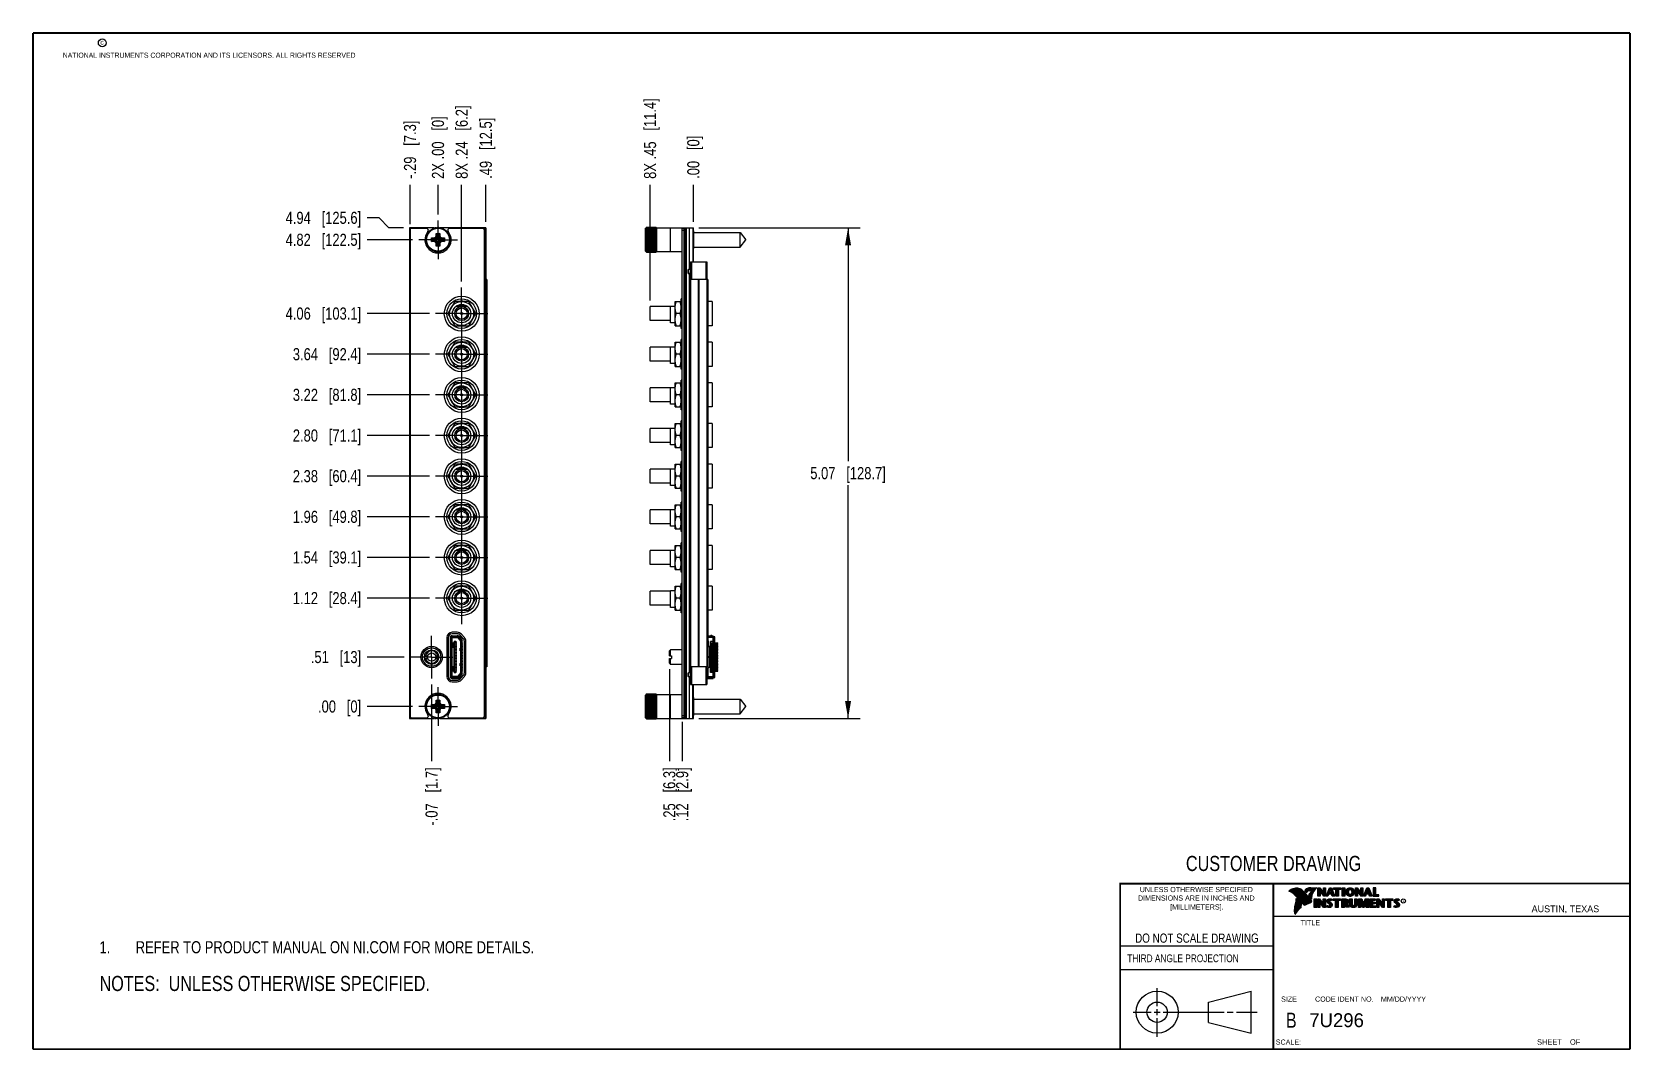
# Model space of a CAD drawing. Header units: inches. Extents: x 0.2 to 16.8, y 0.2 to 10.8.
import ezdxf

# ---------------------------------------------------------------- set-up
doc = ezdxf.new("R2010")
doc.units = ezdxf.units.IN
doc.header["$LTSCALE"] = 0.935
doc.header["$MEASUREMENT"] = 0
doc.linetypes.add('CENTER', pattern=[0.6, 0.375, -0.075, 0.075, -0.075])
doc.layers.get('0').update_dxf_attribs({"linetype": 'CONTINUOUS'})
for name, color, linetype in [('02___PRT_ALL_AXES', 7, 'CONTINUOUS'), ('DEFAULT_1', 7, 'CENTER'), ('DETAIL', 7, 'CONTINUOUS'), ('DIMENSIONS', 7, 'CONTINUOUS')]:
    doc.layers.add(name, color=color, linetype=linetype)
doc.styles.get("Standard").update_dxf_attribs({"font": 'txt', "width": 0.8})
doc.styles.add('TEXTSTYLE_2', font='txt')
doc.styles.add('TEXTSTYLE_3', font='txt', dxfattribs={"width": 0.95})
doc.dimstyles.new('DIMSTYLE_1', dxfattribs={"dimtxt": 0.125, "dimasz": 0.18, "dimexe": 0.125, "dimexo": 0.0625, "dimgap": 0.03125, "dimtad": 0, "dimtih": 1, "dimtoh": 1, "dimzin": 4, "dimdsep": 46, "dimtxsty": 'STANDARD', "dimblk": '_FILLED', "dimblk1": '_FILLED', "dimblk2": '_FILLED', "dimcen": 0.09, "dimadec": 0, "dimazin": 0, "dimtp": 0.001, "dimtm": 0.001, "dimtfac": 1, "dimtofl": 0, "dimtmove": 0, "dimatfit": 3, "dimldrblk": '_FILLED', "dimfxl": 1, "dimtolj": 1, "dimtzin": 4, "dimarcsym": 0})
doc.dimstyles.new('DIMSTYLE_2', dxfattribs={"dimtxt": 0.125, "dimasz": 0.18, "dimexe": 0.125, "dimexo": 0.0625, "dimgap": 0.03125, "dimtad": 0, "dimtih": 1, "dimtoh": 1, "dimzin": 4, "dimdsep": 46, "dimtxsty": 'STANDARD', "dimblk": '_FILLED', "dimblk1": '_FILLED', "dimblk2": '_FILLED', "dimcen": 0.09, "dimadec": 0, "dimazin": 0, "dimtfac": 1, "dimtofl": 0, "dimtmove": 0, "dimatfit": 3, "dimldrblk": '_FILLED', "dimfxl": 1, "dimtolj": 1, "dimtzin": 4, "dimarcsym": 0})
doc.dimstyles.new('DIMSTYLE_3', dxfattribs={"dimtxt": 0.125, "dimasz": 0.18, "dimexe": 0.125, "dimexo": 0.0625, "dimgap": 0.0625, "dimtad": 0, "dimtih": 1, "dimtoh": 1, "dimzin": 4, "dimdsep": 46, "dimtxsty": 'STANDARD', "dimblk": '_FILLED', "dimblk1": '_FILLED', "dimblk2": '_FILLED', "dimcen": 0.09, "dimadec": 0, "dimazin": 0, "dimtp": 0.001, "dimtm": 0.001, "dimtfac": 1, "dimtofl": 0, "dimtmove": 0, "dimatfit": 3, "dimldrblk": '_FILLED', "dimfxl": 1, "dimtolj": 1, "dimtzin": 4, "dimarcsym": 0})

msp = doc.modelspace()

# ---------------------------------------------------------------- texts
at = {"color": 2, "linetype": 'CONTINUOUS', "attachment_point": 1, "line_spacing_factor": 0.9}
for s, insert, char_height, width in [('c', (0.946, 10.689), 0.053, 0.0424), ('NATIONAL INSTRUMENTS CORPORATION AND ITS LICENSORS. ALL RIGHTS RESERVED', (0.558, 10.555), 0.053, 3.0104), ('THIRD ANGLE PROJECTION', (11.556, 1.238), 0.08, 1.408)]:
    msp.add_mtext(s, dxfattribs=dict(at, insert=insert, char_height=char_height, width=width))
at = {"color": 7, "linetype": 'CONTINUOUS', "attachment_point": 2, "line_spacing_factor": 0.9}
for s, insert, char_height, width in [('CUSTOMER DRAWING', (13.067, 2.256), 0.15625, 2), ('DO NOT SCALE DRAWING', (12.275, 1.454), 0.095, 1.52), ('B', (13.25, 0.636), 0.156, 0.125)]:
    msp.add_mtext(s, dxfattribs=dict(at, insert=insert, char_height=char_height, width=width))
at = {"color": 2, "linetype": 'CONTINUOUS', "line_spacing_factor": 0.9}
for s, insert, char_height, width, attachment_point, style in [('DIMENSIONS ARE IN INCHES AND', (12.269, 1.847), 0.05325, 1.49111, 2, 'TEXTSTYLE_2'), ('UNLESS OTHERWISE SPECIFIED', (12.269, 1.935), 0.05325, 1.3846, 2, 'TEXTSTYLE_2'), ('[MILLIMETERS].', (12.275, 1.755), 0.05325, 0.74556, 2, 'TEXTSTYLE_2'), ('R', (14.397, 1.8), 0.0217, 0.02174, 1, 'TEXTSTYLE_2'), ('AUSTIN, TEXAS', (15.733, 1.744), 0.06962, 0.90502, 1, 'TEXTSTYLE_2'), ('TITLE', (13.347, 1.593), 0.0533, 0.26627, 1, 'TEXTSTYLE_2'), ('SIZE', (13.145, 0.803), 0.0533, 0.21302, 1, 'TEXTSTYLE_2'), ('CODE IDENT NO.', (13.798, 0.803), 0.05325, 0.70828, 2, 'TEXTSTYLE_3'), ('MM/DD/YYYY', (14.176, 0.803), 0.0533, 0.53254, 1, 'TEXTSTYLE_2'), ('SCALE:', (13.09, 0.359), 0.0533, 0.31952, 1, 'TEXTSTYLE_2'), ('SHEET    OF', (15.789, 0.362), 0.05726, 0.62988, 1, 'TEXTSTYLE_2')]:
    msp.add_mtext(s, dxfattribs=dict(at, insert=insert, char_height=char_height, width=width, attachment_point=attachment_point, style=style))
at = {"color": 7, "linetype": 'CONTINUOUS', "insert": (13.436, 0.63), "char_height": 0.1432, "width": 0.71578, "attachment_point": 1, "line_spacing_factor": 0.9, "style": 'TEXTSTYLE_2'}
msp.add_mtext('7U296', dxfattribs=at)

# ---------------------------------------------------------------- blocks, each defined once
blk = doc.blocks.new('CUSTOM_NOTE_BL0', base_point=(3.675, 1.312))
at = {"color": 2, "linetype": 'CONTINUOUS', "width": 0.8}
for s, p in [('1.', (0.938, 1.25)), ('REFER TO PRODUCT MANUAL ON NI.COM FOR MORE DETAILS.', (1.312, 1.25))]:
    blk.add_text(s, height=0.125, dxfattribs=at).set_placement(p)
blk = doc.blocks.new('*D0')
at = {"layer": 'DIMENSIONS', "color": 2, "linetype": 'CONTINUOUS'}
blk.add_line((4.086, 4.31), (3.703, 4.31), dxfattribs=at)
at = {"layer": 'DIMENSIONS', "color": 2, "linetype": 'CONTINUOUS', "insert": (3.641, 4.373), "char_height": 0.125, "width": 0.825, "attachment_point": 3, "line_spacing_factor": 0.9}
blk.add_mtext('.51{\\Ftxt.shx;\\W1.000000;\\H0.125000; }[13]', dxfattribs=at)
blk = doc.blocks.new('_FILLED')
at = {"color": 0, "linetype": 'BYBLOCK'}
blk.add_solid([(0, 0), (-1, 0.174), (-1, -0.174)], dxfattribs=at)
blk = doc.blocks.new('*D1')
at = {"layer": 'DIMENSIONS', "color": 2, "linetype": 'CONTINUOUS'}
blk.add_line((4.172, 3.8), (3.703, 3.8), dxfattribs=at)
at = {"layer": 'DIMENSIONS', "color": 2, "linetype": 'CONTINUOUS', "insert": (3.641, 3.862), "char_height": 0.125, "width": 0.725, "attachment_point": 3, "line_spacing_factor": 0.9}
blk.add_mtext('.00{\\Ftxt.shx;\\W1.000000;\\H0.125000; }[0]', dxfattribs=at)
blk = doc.blocks.new('*D2')
at = {"layer": 'DIMENSIONS', "color": 2, "linetype": 'CONTINUOUS'}
blk.add_line((4.348, 4.919), (3.703, 4.919), dxfattribs=at)
at = {"layer": 'DIMENSIONS', "color": 2, "linetype": 'CONTINUOUS', "insert": (3.641, 4.982), "char_height": 0.125, "width": 1.125, "attachment_point": 3, "line_spacing_factor": 0.9}
blk.add_mtext('1.12{\\Ftxt.shx;\\W1.000000;\\H0.125000; }[28.4]', dxfattribs=at)
blk = doc.blocks.new('*D3')
at = {"layer": 'DIMENSIONS', "color": 2, "linetype": 'CONTINUOUS'}
blk.add_line((4.348, 5.339), (3.703, 5.339), dxfattribs=at)
at = {"layer": 'DIMENSIONS', "color": 2, "linetype": 'CONTINUOUS', "insert": (3.641, 5.402), "char_height": 0.125, "width": 1.125, "attachment_point": 3, "line_spacing_factor": 0.9}
blk.add_mtext('1.54{\\Ftxt.shx;\\W1.000000;\\H0.125000; }[39.1]', dxfattribs=at)
blk = doc.blocks.new('*D4')
at = {"layer": 'DIMENSIONS', "color": 2, "linetype": 'CONTINUOUS'}
blk.add_line((4.348, 5.759), (3.703, 5.759), dxfattribs=at)
at = {"layer": 'DIMENSIONS', "color": 2, "linetype": 'CONTINUOUS', "insert": (3.641, 5.822), "char_height": 0.125, "width": 1.125, "attachment_point": 3, "line_spacing_factor": 0.9}
blk.add_mtext('1.96{\\Ftxt.shx;\\W1.000000;\\H0.125000; }[49.8]', dxfattribs=at)
blk = doc.blocks.new('*D5')
at = {"layer": 'DIMENSIONS', "color": 2, "linetype": 'CONTINUOUS'}
blk.add_line((4.348, 6.179), (3.703, 6.179), dxfattribs=at)
at = {"layer": 'DIMENSIONS', "color": 2, "linetype": 'CONTINUOUS', "insert": (3.641, 6.242), "char_height": 0.125, "width": 1.125, "attachment_point": 3, "line_spacing_factor": 0.9}
blk.add_mtext('2.38{\\Ftxt.shx;\\W1.000000;\\H0.125000; }[60.4]', dxfattribs=at)
blk = doc.blocks.new('*D6')
at = {"layer": 'DIMENSIONS', "color": 2, "linetype": 'CONTINUOUS'}
blk.add_line((4.348, 6.599), (3.703, 6.599), dxfattribs=at)
at = {"layer": 'DIMENSIONS', "color": 2, "linetype": 'CONTINUOUS', "insert": (3.641, 6.662), "char_height": 0.125, "width": 1.125, "attachment_point": 3, "line_spacing_factor": 0.9}
blk.add_mtext('2.80{\\Ftxt.shx;\\W1.000000;\\H0.125000; }[71.1]', dxfattribs=at)
blk = doc.blocks.new('*D7')
at = {"layer": 'DIMENSIONS', "color": 2, "linetype": 'CONTINUOUS'}
blk.add_line((4.348, 7.019), (3.703, 7.019), dxfattribs=at)
at = {"layer": 'DIMENSIONS', "color": 2, "linetype": 'CONTINUOUS', "insert": (3.641, 7.082), "char_height": 0.125, "width": 1.125, "attachment_point": 3, "line_spacing_factor": 0.9}
blk.add_mtext('3.22{\\Ftxt.shx;\\W1.000000;\\H0.125000; }[81.8]', dxfattribs=at)
blk = doc.blocks.new('*D8')
at = {"layer": 'DIMENSIONS', "color": 2, "linetype": 'CONTINUOUS'}
blk.add_line((4.348, 7.439), (3.703, 7.439), dxfattribs=at)
at = {"layer": 'DIMENSIONS', "color": 2, "linetype": 'CONTINUOUS', "insert": (3.641, 7.502), "char_height": 0.125, "width": 1.125, "attachment_point": 3, "line_spacing_factor": 0.9}
blk.add_mtext('3.64{\\Ftxt.shx;\\W1.000000;\\H0.125000; }[92.4]', dxfattribs=at)
blk = doc.blocks.new('*D9')
at = {"layer": 'DIMENSIONS', "color": 2, "linetype": 'CONTINUOUS'}
blk.add_line((4.348, 7.859), (3.703, 7.859), dxfattribs=at)
at = {"layer": 'DIMENSIONS', "color": 2, "linetype": 'CONTINUOUS', "insert": (3.641, 7.922), "char_height": 0.125, "width": 1.225, "attachment_point": 3, "line_spacing_factor": 0.9}
blk.add_mtext('4.06{\\Ftxt.shx;\\W1.000000;\\H0.125000; }[103.1]', dxfattribs=at)
blk = doc.blocks.new('*D10')
at = {"layer": 'DIMENSIONS', "color": 2, "linetype": 'CONTINUOUS'}
blk.add_line((4.172, 8.622), (3.703, 8.622), dxfattribs=at)
at = {"layer": 'DIMENSIONS', "color": 2, "linetype": 'CONTINUOUS', "insert": (3.641, 8.684), "char_height": 0.125, "width": 1.225, "attachment_point": 3, "line_spacing_factor": 0.9}
blk.add_mtext('4.82{\\Ftxt.shx;\\W1.000000;\\H0.125000; }[122.5]', dxfattribs=at)
blk = doc.blocks.new('*D11')
at = {"layer": 'DIMENSIONS', "color": 2, "linetype": 'CONTINUOUS'}
for p, q in [((3.826, 8.848), (3.703, 8.848)), ((3.926, 8.744), (3.826, 8.848)), ((4.078, 8.744), (3.926, 8.744))]:
    blk.add_line(p, q, dxfattribs=at)
at = {"layer": 'DIMENSIONS', "color": 2, "linetype": 'CONTINUOUS', "insert": (3.641, 8.911), "char_height": 0.125, "width": 1.225, "attachment_point": 3, "line_spacing_factor": 0.9}
blk.add_mtext('4.94{\\Ftxt.shx;\\W1.000000;\\H0.125000; }[125.6]', dxfattribs=at)
blk = doc.blocks.new('*D12')
at = {"layer": 'DIMENSIONS', "color": 2, "linetype": 'CONTINUOUS'}
blk.add_line((4.679, 8.191), (4.679, 9.188), dxfattribs=at)
at = {"layer": 'DIMENSIONS', "color": 2, "linetype": 'CONTINUOUS', "insert": (4.617, 9.251), "char_height": 0.125, "width": 1.225, "attachment_point": 1, "rotation": 90, "line_spacing_factor": 0.9}
blk.add_mtext('8X .24{\\Ftxt.shx;\\W1.000000;\\H0.125000; }[6.2]', dxfattribs=at)
blk = doc.blocks.new('*D13')
at = {"layer": 'DIMENSIONS', "color": 2, "linetype": 'CONTINUOUS'}
blk.add_line((4.435, 8.884), (4.435, 9.188), dxfattribs=at)
at = {"layer": 'DIMENSIONS', "color": 2, "linetype": 'CONTINUOUS', "insert": (4.372, 9.251), "char_height": 0.125, "width": 1.025, "attachment_point": 1, "rotation": 90, "line_spacing_factor": 0.9}
blk.add_mtext('2X .00{\\Ftxt.shx;\\W1.000000;\\H0.125000; }[0]', dxfattribs=at)
blk = doc.blocks.new('*D14')
at = {"layer": 'DIMENSIONS', "color": 2, "linetype": 'CONTINUOUS'}
blk.add_line((4.929, 8.807), (4.929, 9.188), dxfattribs=at)
at = {"layer": 'DIMENSIONS', "color": 2, "linetype": 'CONTINUOUS', "insert": (4.866, 9.251), "char_height": 0.125, "width": 1.025, "attachment_point": 1, "rotation": 90, "line_spacing_factor": 0.9}
blk.add_mtext('.49{\\Ftxt.shx;\\W1.000000;\\H0.125000; }[12.5]', dxfattribs=at)
blk = doc.blocks.new('*D15')
at = {"layer": 'DIMENSIONS', "color": 2, "linetype": 'CONTINUOUS'}
blk.add_line((4.146, 8.782), (4.146, 9.188), dxfattribs=at)
at = {"layer": 'DIMENSIONS', "color": 2, "linetype": 'CONTINUOUS', "insert": (4.083, 9.251), "char_height": 0.125, "width": 1.025, "attachment_point": 1, "rotation": 90, "line_spacing_factor": 0.9}
blk.add_mtext('-.29{\\Ftxt.shx;\\W1.000000;\\H0.125000; }[7.3]', dxfattribs=at)
blk = doc.blocks.new('*D16')
at = {"layer": 'DIMENSIONS', "color": 2, "linetype": 'CONTINUOUS'}
blk.add_line((4.369, 4.028), (4.369, 3.234), dxfattribs=at)
at = {"layer": 'DIMENSIONS', "color": 2, "linetype": 'CONTINUOUS', "insert": (4.306, 3.171), "char_height": 0.125, "width": 1.025, "attachment_point": 3, "rotation": 90, "line_spacing_factor": 0.9}
blk.add_mtext('-.07{\\Ftxt.shx;\\W1.000000;\\H0.125000; }[1.7]', dxfattribs=at)
blk = doc.blocks.new('*D17')
at = {"layer": 'DIMENSIONS', "color": 2, "linetype": 'CONTINUOUS'}
blk.add_line((6.626, 7.994), (6.626, 9.188), dxfattribs=at)
at = {"layer": 'DIMENSIONS', "color": 2, "linetype": 'CONTINUOUS', "insert": (6.563, 9.251), "char_height": 0.125, "width": 1.325, "attachment_point": 1, "rotation": 90, "line_spacing_factor": 0.9}
blk.add_mtext('8X .45{\\Ftxt.shx;\\W1.000000;\\H0.125000; }[11.4]', dxfattribs=at)
blk = doc.blocks.new('*D18')
at = {"layer": 'DIMENSIONS', "color": 2, "linetype": 'CONTINUOUS'}
blk.add_line((7.073, 8.807), (7.073, 9.188), dxfattribs=at)
at = {"layer": 'DIMENSIONS', "color": 2, "linetype": 'CONTINUOUS', "insert": (7.01, 9.251), "char_height": 0.125, "width": 0.725, "attachment_point": 1, "rotation": 90, "line_spacing_factor": 0.9}
blk.add_mtext('.00{\\Ftxt.shx;\\W1.000000;\\H0.125000; }[0]', dxfattribs=at)
blk = doc.blocks.new('*D19')
at = {"layer": 'DIMENSIONS', "color": 2, "linetype": 'CONTINUOUS'}
blk.add_line((6.825, 4.184), (6.825, 3.234), dxfattribs=at)
at = {"layer": 'DIMENSIONS', "color": 2, "linetype": 'CONTINUOUS', "insert": (6.762, 3.171), "char_height": 0.125, "width": 0.925, "attachment_point": 3, "rotation": 90, "line_spacing_factor": 0.9}
blk.add_mtext('.25{\\Ftxt.shx;\\W1.000000;\\H0.125000; }[6.3]', dxfattribs=at)
blk = doc.blocks.new('*D20')
at = {"layer": 'DIMENSIONS', "color": 2, "linetype": 'CONTINUOUS'}
blk.add_line((6.958, 3.64), (6.958, 3.234), dxfattribs=at)
at = {"layer": 'DIMENSIONS', "color": 2, "linetype": 'CONTINUOUS', "insert": (6.895, 3.171), "char_height": 0.125, "width": 0.925, "attachment_point": 3, "rotation": 90, "line_spacing_factor": 0.9}
blk.add_mtext('.12{\\Ftxt.shx;\\W1.000000;\\H0.125000; }[2.9]', dxfattribs=at)
blk = doc.blocks.new('*D21')
at = {"layer": 'DIMENSIONS', "color": 2, "linetype": 'CONTINUOUS'}
for p, q in [((7.13, 8.744), (8.796, 8.744)), ((8.671, 8.744), (8.671, 6.336)), ((8.671, 3.677), (8.671, 6.086)), ((7.13, 3.677), (8.796, 3.677))]:
    blk.add_line(p, q, dxfattribs=at)
at = {"layer": 'DIMENSIONS', "color": 2, "linetype": 'CONTINUOUS', "xscale": 0.18, "yscale": 0.18, "zscale": 0.18}
for p, rotation in [((8.671, 8.744), 90), ((8.671, 3.677), 270)]:
    blk.add_blockref('_FILLED', p, dxfattribs=dict(at, rotation=rotation))
at = {"layer": 'DIMENSIONS', "color": 2, "linetype": 'CONTINUOUS', "insert": (8.671, 6.273), "char_height": 0.125, "width": 1.225, "attachment_point": 2, "line_spacing_factor": 0.9}
blk.add_mtext('5.07{\\Ftxt.shx;\\W1.000000;\\H0.125000; }[128.7]', dxfattribs=at)
blk = doc.blocks.new('NOTES_HEADER_BL1', base_point=(3.1215, 0.9375))
at = {"layer": 'DETAIL', "color": 2, "linetype": 'CONTINUOUS', "width": 0.8}
blk.add_text('NOTES:  UNLESS OTHERWISE SPECIFIED.', height=0.156, dxfattribs=at).set_placement((0.9375, 0.8595))

# ---------------------------------------------------------------- dimensions: what is measured, and where the dimension line sits
at = {"layer": 'DIMENSIONS', "color": 2, "linetype": 'CONTINUOUS'}
for feature_location, offset, origin, text, dimstyle, picture, middle in [((6.626, 7.994), (0, 1.194), (7.073, 8.744), '8X <>', 'DIMSTYLE_1', '*D17', (6.626, 9.913)), ((4.679, 8.191), (0, 0.997), (4.435, 8.822), '8X <>', 'DIMSTYLE_1', '*D12', (4.679, 9.863)), ((4.146, 8.782), (0, 0.406), (4.435, 8.719), '-<>', 'DIMSTYLE_1', '*D15', (4.146, 9.763)), ((4.434759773, 8.884394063), (0, 0.303740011), (4.434759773, 8.821894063), '2X <>', 'DIMSTYLE_2', '*D13', (4.434759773, 9.763134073)), ((4.369, 4.028), (0, -0.794), (4.435, 4.09), '-<>', 'DIMSTYLE_1', '*D16', (4.369, 2.659))]:
    dim = msp.add_ordinate_dim(feature_location=feature_location, offset=offset, dtype=1, origin=origin, text=text, dimstyle=dimstyle, dxfattribs=at)
    dim.commit()
    dim.dimension.update_dxf_attribs({"geometry": picture, "text_midpoint": middle})
for feature_location, offset, dtype, origin, dimstyle, picture, middle in [((4.929, 8.807), (0, 0.381), 1, (4.435, 8.744), 'DIMSTYLE_1', '*D14', (4.929, 9.763)), ((7.072528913, 8.806882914), (0, 0.38125116), 1, (7.072528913, 8.744382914), 'DIMSTYLE_2', '*D18', (7.072528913, 9.613134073)), ((4.078, 8.744), (-0.375, 0.104), 0, (4.141, 3.8), 'DIMSTYLE_1', '*D11', (3.028, 8.848)), ((4.172, 8.622), (-0.469, 0), 0, (4.235, 3.8), 'DIMSTYLE_1', '*D10', (3.028, 8.622)), ((4.348, 7.859), (-0.644, 0), 0, (4.41, 3.8), 'DIMSTYLE_1', '*D9', (3.028, 7.859)), ((4.348, 7.439), (-0.644, 0), 0, (4.41, 3.8), 'DIMSTYLE_1', '*D8', (3.078, 7.439)), ((4.348, 7.019), (-0.644, 0), 0, (4.41, 3.8), 'DIMSTYLE_1', '*D7', (3.078, 7.019)), ((4.348, 6.599), (-0.644, 0), 0, (4.41, 3.8), 'DIMSTYLE_1', '*D6', (3.078, 6.599)), ((4.348, 6.179), (-0.644, 0), 0, (4.41, 3.8), 'DIMSTYLE_1', '*D5', (3.078, 6.179)), ((4.348, 5.759), (-0.644, 0), 0, (4.41, 3.8), 'DIMSTYLE_1', '*D4', (3.078, 5.759)), ((4.348, 5.339), (-0.644, 0), 0, (4.41, 3.8), 'DIMSTYLE_1', '*D3', (3.078, 5.339)), ((4.348, 4.919), (-0.644, 0), 0, (4.41, 3.8), 'DIMSTYLE_1', '*D2', (3.078, 4.919)), ((4.086, 4.31), (-0.383, 0), 0, (4.235, 3.8), 'DIMSTYLE_1', '*D0', (3.228, 4.31)), ((6.825, 4.184), (0, -0.95), 1, (7.073, 4.246), 'DIMSTYLE_1', '*D19', (6.825, 2.709)), ((4.172282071, 3.799871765), (-0.469011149, 0), 0, (4.234782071, 3.799871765), 'DIMSTYLE_2', '*D1', (3.278270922, 3.799871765)), ((6.957528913, 3.639882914), (0, -0.406240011), 1, (7.072528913, 3.702382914), 'DIMSTYLE_1', '*D20', (6.957528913, 2.708642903))]:
    dim = msp.add_ordinate_dim(feature_location=feature_location, offset=offset, dtype=dtype, origin=origin, dimstyle=dimstyle, dxfattribs=at)
    dim.commit()
    dim.dimension.update_dxf_attribs({"geometry": picture, "text_midpoint": middle})
dim = msp.add_linear_dim(base=(8.671, 8.744), p1=(7.068, 3.677), p2=(7.068, 8.744), angle=90, dimstyle='DIMSTYLE_3', dxfattribs=at)
dim.commit()
dim.dimension.update_dxf_attribs({"geometry": '*D21', "text_midpoint": (8.671, 6.211), "dimtype": 160})

# ---------------------------------------------------------------- linework, layer by layer
at = {"color": 7, "linetype": 'CONTINUOUS'}
for p, q in [((4.141, 8.744), (4.141, 3.677)), ((4.4, 8.744), (4.141, 8.744)), ((4.146, 8.719), (4.146, 3.702)), ((4.315, 8.739), (4.166, 8.739)), ((4.306, 8.622), (4.314, 8.63)), ((4.314, 8.614), (4.306, 8.622)), ((4.307, 8.639), (4.316, 8.646)), ((4.314, 8.63), (4.307, 8.639)), ((4.307, 8.605), (4.314, 8.614)), ((4.316, 8.598), (4.307, 8.605)), ((4.31, 8.655), (4.32, 8.661)), ((4.316, 8.646), (4.31, 8.655)), ((4.31, 8.589), (4.316, 8.598)), ((4.316, 8.671), (4.326, 8.675)), ((4.32, 8.661), (4.316, 8.671)), ((4.323, 8.686), (4.334, 8.689)), ((4.326, 8.675), (4.323, 8.686)), ((4.333, 8.7), (4.344, 8.702)), ((4.334, 8.689), (4.333, 8.7)), ((4.344, 8.702), (4.344, 8.713)), ((4.344, 8.713), (4.355, 8.713)), ((4.355, 8.713), (4.356, 8.724)), ((4.356, 8.724), (4.367, 8.723)), ((4.367, 8.723), (4.37, 8.733)), ((4.369, 8.641), (4.377, 8.632)), ((4.369, 8.603), (4.377, 8.611)), ((4.37, 8.733), (4.381, 8.73)), ((4.379, 8.631), (4.411, 8.63)), ((4.379, 8.612), (4.411, 8.614)), ((4.381, 8.73), (4.385, 8.741)), ((4.385, 8.741), (4.396, 8.737)), ((4.395, 8.642), (4.397, 8.632)), ((4.395, 8.602), (4.397, 8.612)), ((4.396, 8.737), (4.401, 8.746)), ((4.397, 8.632), (4.415, 8.63)), ((4.397, 8.632), (4.397, 8.632)), ((4.397, 8.612), (4.415, 8.614)), ((4.397, 8.612), (4.397, 8.612)), ((4.401, 8.746), (4.411, 8.741)), ((4.414, 8.744), (4.405, 8.744)), ((4.409, 8.648), (4.416, 8.64)), ((4.409, 8.596), (4.416, 8.603)), ((4.411, 8.741), (4.418, 8.75)), ((4.411, 8.614), (4.411, 8.63)), ((4.411, 8.63), (4.415, 8.63)), ((4.415, 8.614), (4.411, 8.614)), ((4.415, 8.688), (4.424, 8.679)), ((4.415, 8.662), (4.425, 8.66)), ((4.415, 8.63), (4.423, 8.633)), ((4.423, 8.61), (4.415, 8.614)), ((4.416, 8.64), (4.423, 8.633)), ((4.416, 8.603), (4.423, 8.61)), ((4.418, 8.75), (4.427, 8.743)), ((4.423, 8.633), (4.427, 8.641)), ((4.427, 8.602), (4.423, 8.61)), ((4.429, 8.744), (4.425, 8.744)), ((4.425, 8.677), (4.427, 8.645)), ((4.425, 8.66), (4.427, 8.641)), ((4.425, 8.66), (4.425, 8.66)), ((4.425, 8.584), (4.427, 8.602)), ((4.427, 8.598), (4.425, 8.567)), ((4.427, 8.743), (4.435, 8.751)), ((4.427, 8.641), (4.427, 8.645)), ((4.427, 8.645), (4.443, 8.645)), ((4.427, 8.598), (4.427, 8.602)), ((4.443, 8.598), (4.427, 8.598)), ((4.435, 8.751), (4.443, 8.743)), ((4.445, 8.744), (4.441, 8.744)), ((4.443, 8.743), (4.452, 8.75)), ((4.444, 8.677), (4.443, 8.645)), ((4.445, 8.66), (4.443, 8.641)), ((4.443, 8.645), (4.443, 8.641)), ((4.443, 8.641), (4.446, 8.633)), ((4.446, 8.61), (4.443, 8.602)), ((4.443, 8.602), (4.443, 8.598)), ((4.445, 8.584), (4.443, 8.602)), ((4.444, 8.567), (4.443, 8.598)), ((4.454, 8.688), (4.445, 8.679)), ((4.455, 8.662), (4.445, 8.66)), ((4.445, 8.66), (4.445, 8.66)), ((4.453, 8.64), (4.446, 8.633)), ((4.446, 8.633), (4.454, 8.63)), ((4.454, 8.614), (4.446, 8.61)), ((4.453, 8.603), (4.446, 8.61)), ((4.452, 8.75), (4.458, 8.741)), ((4.461, 8.648), (4.453, 8.64)), ((4.461, 8.596), (4.453, 8.603)), ((4.472, 8.632), (4.454, 8.63)), ((4.458, 8.63), (4.454, 8.63)), ((4.458, 8.614), (4.454, 8.614)), ((4.472, 8.612), (4.454, 8.614)), ((4.465, 8.744), (4.456, 8.744)), ((4.458, 8.741), (4.468, 8.746)), ((4.49, 8.631), (4.458, 8.63)), ((4.458, 8.63), (4.458, 8.614)), ((4.458, 8.614), (4.49, 8.612)), ((4.468, 8.746), (4.474, 8.737)), ((4.929, 8.744), (4.469, 8.744)), ((4.473, 8.632), (4.472, 8.632)), ((4.472, 8.612), (4.473, 8.612)), ((4.475, 8.642), (4.473, 8.632)), ((4.473, 8.612), (4.475, 8.602)), ((4.474, 8.737), (4.484, 8.741)), ((4.484, 8.741), (4.488, 8.73)), ((4.488, 8.73), (4.499, 8.733)), ((4.501, 8.641), (4.492, 8.632)), ((4.492, 8.611), (4.501, 8.603)), ((4.499, 8.733), (4.502, 8.723)), ((4.502, 8.723), (4.513, 8.724)), ((4.513, 8.724), (4.515, 8.713)), ((4.515, 8.713), (4.526, 8.713)), ((4.526, 8.713), (4.526, 8.702)), ((4.526, 8.702), (4.537, 8.7)), ((4.537, 8.7), (4.535, 8.689)), ((4.535, 8.689), (4.546, 8.686)), ((4.546, 8.686), (4.543, 8.675)), ((4.543, 8.675), (4.554, 8.671)), ((4.554, 8.671), (4.549, 8.661)), ((4.549, 8.661), (4.559, 8.655)), ((4.559, 8.655), (4.554, 8.646)), ((4.554, 8.646), (4.562, 8.639)), ((4.562, 8.605), (4.554, 8.598)), ((4.554, 8.598), (4.559, 8.589)), ((4.894, 8.739), (4.555, 8.739)), ((4.562, 8.639), (4.556, 8.63)), ((4.556, 8.63), (4.563, 8.622)), ((4.563, 8.622), (4.556, 8.614)), ((4.556, 8.614), (4.562, 8.605)), ((4.914, 3.702), (4.914, 8.719)), ((4.929, 8.744), (4.929, 3.677)), ((6.579, 8.74), (6.582, 8.743)), ((6.579, 8.504), (6.579, 8.74)), ((6.582, 8.713), (6.694, 8.713)), ((6.582, 8.702), (6.694, 8.702)), ((6.582, 8.689), (6.694, 8.689)), ((6.582, 8.675), (6.694, 8.675)), ((6.582, 8.661), (6.694, 8.661)), ((6.582, 8.646), (6.694, 8.646)), ((6.582, 8.63), (6.694, 8.63)), ((6.582, 8.614), (6.694, 8.614)), ((6.582, 8.598), (6.694, 8.598)), ((6.589, 8.751), (6.686, 8.751)), ((6.589, 8.75), (6.686, 8.75)), ((6.589, 8.746), (6.686, 8.746)), ((6.589, 8.741), (6.686, 8.741)), ((6.589, 8.733), (6.686, 8.733)), ((6.589, 8.724), (6.686, 8.724)), ((6.589, 8.7), (6.686, 8.7)), ((6.589, 8.686), (6.686, 8.686)), ((6.589, 8.671), (6.686, 8.671)), ((6.589, 8.655), (6.686, 8.655)), ((6.589, 8.639), (6.686, 8.639)), ((6.589, 8.622), (6.686, 8.622)), ((6.589, 8.605), (6.686, 8.605)), ((6.694, 8.743), (6.697, 8.74)), ((6.697, 8.499), (6.697, 8.744)), ((6.697, 8.744), (6.973, 8.744)), ((6.958, 3.682), (6.958, 8.739)), ((6.973, 8.739), (6.958, 8.739)), ((6.973, 8.719), (6.958, 8.719)), ((6.973, 8.744), (6.973, 3.677)), ((6.973, 8.744), (7.073, 8.744)), ((6.985, 8.744), (6.985, 3.677)), ((6.991, 8.744), (6.991, 3.677)), ((7.003, 3.677), (7.003, 8.744)), ((7.032, 8.314), (7.032, 8.744)), ((7.068, 8.744), (7.068, 8.394)), ((7.073, 8.394), (7.073, 8.744)), ((7.073, 8.713), (7.076, 8.713)), ((7.076, 8.713), (7.076, 8.53)), ((4.32, 8.583), (4.31, 8.589)), ((4.316, 8.573), (4.32, 8.583)), ((4.326, 8.568), (4.316, 8.573)), ((4.323, 8.558), (4.326, 8.568)), ((4.334, 8.555), (4.323, 8.558)), ((4.333, 8.544), (4.334, 8.555)), ((4.344, 8.542), (4.333, 8.544)), ((4.344, 8.531), (4.344, 8.542)), ((4.355, 8.531), (4.344, 8.531)), ((4.356, 8.52), (4.355, 8.531)), ((4.367, 8.521), (4.356, 8.52)), ((4.37, 8.51), (4.367, 8.521)), ((4.381, 8.513), (4.37, 8.51)), ((4.385, 8.503), (4.381, 8.513)), ((4.396, 8.507), (4.385, 8.503)), ((4.401, 8.498), (4.396, 8.507)), ((4.411, 8.503), (4.401, 8.498)), ((4.418, 8.494), (4.411, 8.503)), ((4.415, 8.582), (4.425, 8.584)), ((4.415, 8.556), (4.424, 8.565)), ((4.427, 8.501), (4.418, 8.494)), ((4.425, 8.584), (4.425, 8.584)), ((4.435, 8.493), (4.427, 8.501)), ((4.443, 8.501), (4.435, 8.493)), ((4.452, 8.494), (4.443, 8.501)), ((4.455, 8.582), (4.445, 8.584)), ((4.445, 8.584), (4.445, 8.584)), ((4.454, 8.556), (4.445, 8.565)), ((4.458, 8.503), (4.452, 8.494)), ((4.468, 8.498), (4.458, 8.503)), ((4.474, 8.507), (4.468, 8.498)), ((4.484, 8.503), (4.474, 8.507)), ((4.488, 8.513), (4.484, 8.503)), ((4.499, 8.51), (4.488, 8.513)), ((4.502, 8.521), (4.499, 8.51)), ((4.513, 8.52), (4.502, 8.521)), ((4.515, 8.531), (4.513, 8.52)), ((4.526, 8.531), (4.515, 8.531)), ((4.537, 8.544), (4.526, 8.542)), ((4.526, 8.542), (4.526, 8.531)), ((4.546, 8.558), (4.535, 8.555)), ((4.535, 8.555), (4.537, 8.544)), ((4.554, 8.573), (4.543, 8.568)), ((4.543, 8.568), (4.546, 8.558)), ((4.559, 8.589), (4.549, 8.583)), ((4.549, 8.583), (4.554, 8.573)), ((6.579, 8.504), (6.582, 8.501)), ((6.582, 8.583), (6.694, 8.583)), ((6.582, 8.568), (6.694, 8.568)), ((6.582, 8.555), (6.694, 8.555)), ((6.582, 8.542), (6.694, 8.542)), ((6.582, 8.531), (6.694, 8.531)), ((6.589, 8.589), (6.686, 8.589)), ((6.589, 8.573), (6.686, 8.573)), ((6.589, 8.558), (6.686, 8.558)), ((6.589, 8.544), (6.686, 8.544)), ((6.589, 8.52), (6.686, 8.52)), ((6.589, 8.51), (6.686, 8.51)), ((6.589, 8.503), (6.686, 8.503)), ((6.589, 8.498), (6.686, 8.498)), ((6.589, 8.494), (6.686, 8.494)), ((6.589, 8.493), (6.686, 8.493)), ((6.694, 8.501), (6.697, 8.504)), ((6.697, 8.499), (6.958, 8.499)), ((7.073, 8.53), (7.076, 8.53)), ((7.02, 8.313), (7.021, 8.314)), ((7.02, 8.274), (7.02, 8.313)), ((7.02, 8.274), (7.021, 8.273)), ((7.021, 8.314), (7.021, 8.273)), ((7.032, 4.148), (7.032, 8.273)), ((7.043, 8.394), (7.043, 8.211)), ((7.043, 8.394), (7.213, 8.394)), ((7.053, 8.394), (7.053, 8.211)), ((7.073, 8.41), (7.068, 8.41)), ((7.203, 8.394), (7.203, 8.211)), ((7.213, 8.394), (7.213, 8.211)), ((4.94, 8.211), (4.929, 8.211)), ((4.94, 8.211), (4.94, 4.211)), ((7.034, 8.211), (7.034, 4.211)), ((7.222, 8.211), (7.034, 8.211)), ((7.042, 8.211), (7.042, 4.211)), ((7.124, 8.211), (7.124, 4.211)), ((7.131, 8.211), (7.131, 4.211)), ((7.213, 8.211), (7.213, 4.211)), ((7.222, 8.211), (7.222, 4.211)), ((4.607, 7.984), (4.535, 7.859)), ((4.573, 7.93), (4.575, 7.928)), ((4.752, 7.984), (4.607, 7.984)), ((4.62, 7.933), (4.739, 7.933)), ((4.73, 7.939), (4.629, 7.939)), ((4.824, 7.859), (4.752, 7.984)), ((4.784, 7.928), (4.786, 7.93)), ((6.837, 7.764), (6.837, 7.933)), ((6.885, 7.933), (6.837, 7.933)), ((6.885, 7.984), (6.885, 7.983)), ((6.885, 7.984), (6.947, 7.984)), ((6.885, 7.735), (6.885, 7.983)), ((6.948, 7.983), (6.947, 7.984)), ((6.948, 7.706), (6.948, 8.012)), ((6.958, 8.012), (6.948, 8.012)), ((7.266, 7.984), (7.222, 7.984)), ((7.266, 7.984), (7.266, 7.734)), ((4.535, 7.859), (4.607, 7.734)), ((4.575, 7.79), (4.573, 7.789)), ((4.752, 7.734), (4.824, 7.859)), ((4.786, 7.789), (4.784, 7.79)), ((6.936, 7.859), (6.896, 7.859)), ((4.607, 7.734), (4.752, 7.734)), ((6.885, 7.734), (6.885, 7.735)), ((6.885, 7.734), (6.947, 7.734)), ((6.948, 7.735), (6.947, 7.734)), ((6.958, 7.706), (6.948, 7.706)), ((7.266, 7.734), (7.222, 7.734)), ((4.607, 7.564), (4.535, 7.439)), ((4.535, 7.439), (4.607, 7.314)), ((4.573, 7.51), (4.575, 7.508)), ((4.752, 7.564), (4.607, 7.564)), ((4.62, 7.513), (4.739, 7.513)), ((4.73, 7.519), (4.629, 7.519)), ((4.824, 7.439), (4.752, 7.564)), ((4.752, 7.314), (4.824, 7.439)), ((4.784, 7.508), (4.786, 7.51)), ((6.837, 7.344), (6.837, 7.513)), ((6.885, 7.513), (6.837, 7.513)), ((6.885, 7.564), (6.885, 7.563)), ((6.885, 7.564), (6.947, 7.564)), ((6.885, 7.315), (6.885, 7.563)), ((6.936, 7.439), (6.896, 7.439)), ((6.948, 7.563), (6.947, 7.564)), ((6.948, 7.286), (6.948, 7.592)), ((6.958, 7.592), (6.948, 7.592)), ((7.266, 7.564), (7.222, 7.564)), ((7.266, 7.564), (7.266, 7.314)), ((4.575, 7.37), (4.573, 7.369)), ((4.607, 7.314), (4.752, 7.314)), ((4.786, 7.369), (4.784, 7.37)), ((6.885, 7.314), (6.885, 7.315)), ((6.885, 7.314), (6.947, 7.314)), ((6.948, 7.315), (6.947, 7.314)), ((6.958, 7.286), (6.948, 7.286)), ((7.266, 7.314), (7.222, 7.314)), ((4.607, 7.144), (4.535, 7.019)), ((4.752, 7.144), (4.607, 7.144)), ((4.824, 7.019), (4.752, 7.144)), ((6.885, 7.144), (6.885, 7.143)), ((6.885, 7.144), (6.947, 7.144)), ((6.885, 6.895), (6.885, 7.143)), ((6.948, 7.143), (6.947, 7.144)), ((6.948, 6.866), (6.948, 7.172)), ((6.958, 7.172), (6.948, 7.172)), ((7.266, 7.144), (7.222, 7.144)), ((7.266, 7.144), (7.266, 6.894)), ((4.535, 7.019), (4.607, 6.894)), ((4.573, 7.09), (4.575, 7.088)), ((4.575, 6.95), (4.573, 6.949)), ((4.62, 7.093), (4.739, 7.093)), ((4.73, 7.099), (4.629, 7.099)), ((4.752, 6.894), (4.824, 7.019)), ((4.784, 7.088), (4.786, 7.09)), ((4.786, 6.949), (4.784, 6.95)), ((6.837, 6.924), (6.837, 7.093)), ((6.885, 7.093), (6.837, 7.093)), ((6.936, 7.019), (6.896, 7.019)), ((4.607, 6.894), (4.752, 6.894)), ((6.885, 6.894), (6.885, 6.895)), ((6.885, 6.894), (6.947, 6.894)), ((6.948, 6.895), (6.947, 6.894)), ((6.958, 6.866), (6.948, 6.866)), ((7.266, 6.894), (7.222, 6.894)), ((4.607, 6.724), (4.535, 6.599)), ((4.573, 6.67), (4.575, 6.668)), ((4.752, 6.724), (4.607, 6.724)), ((4.62, 6.673), (4.739, 6.673)), ((4.73, 6.679), (4.629, 6.679)), ((4.824, 6.599), (4.752, 6.724)), ((4.784, 6.668), (4.786, 6.67)), ((6.837, 6.504), (6.837, 6.673)), ((6.885, 6.673), (6.837, 6.673)), ((6.885, 6.724), (6.885, 6.723)), ((6.885, 6.724), (6.947, 6.724)), ((6.885, 6.475), (6.885, 6.723)), ((6.948, 6.723), (6.947, 6.724)), ((6.948, 6.446), (6.948, 6.752)), ((6.958, 6.752), (6.948, 6.752)), ((7.266, 6.724), (7.222, 6.724)), ((7.266, 6.724), (7.266, 6.474)), ((4.535, 6.599), (4.607, 6.474)), ((4.575, 6.53), (4.573, 6.529)), ((4.607, 6.474), (4.752, 6.474)), ((4.752, 6.474), (4.824, 6.599)), ((4.786, 6.529), (4.784, 6.53)), ((6.885, 6.474), (6.885, 6.475)), ((6.885, 6.474), (6.947, 6.474)), ((6.936, 6.599), (6.896, 6.599)), ((6.948, 6.475), (6.947, 6.474)), ((6.958, 6.446), (6.948, 6.446)), ((7.266, 6.474), (7.222, 6.474)), ((4.607, 6.304), (4.535, 6.179)), ((4.752, 6.304), (4.607, 6.304)), ((4.824, 6.179), (4.752, 6.304)), ((6.885, 6.304), (6.885, 6.303)), ((6.885, 6.304), (6.947, 6.304)), ((6.885, 6.055), (6.885, 6.303)), ((6.948, 6.303), (6.947, 6.304)), ((6.948, 6.026), (6.948, 6.332)), ((6.958, 6.332), (6.948, 6.332)), ((7.266, 6.304), (7.222, 6.304)), ((7.266, 6.304), (7.266, 6.054)), ((4.535, 6.179), (4.607, 6.054)), ((4.573, 6.25), (4.575, 6.248)), ((4.62, 6.253), (4.739, 6.253)), ((4.73, 6.259), (4.629, 6.259)), ((4.752, 6.054), (4.824, 6.179)), ((4.784, 6.248), (4.786, 6.25)), ((6.837, 6.084), (6.837, 6.253)), ((6.885, 6.253), (6.837, 6.253)), ((6.936, 6.179), (6.896, 6.179)), ((4.575, 6.11), (4.573, 6.109)), ((4.607, 6.054), (4.752, 6.054)), ((4.786, 6.109), (4.784, 6.11)), ((6.885, 6.054), (6.885, 6.055)), ((6.885, 6.054), (6.947, 6.054)), ((6.948, 6.055), (6.947, 6.054)), ((6.958, 6.026), (6.948, 6.026)), ((7.266, 6.054), (7.222, 6.054)), ((4.607, 5.884), (4.535, 5.759)), ((4.573, 5.83), (4.575, 5.828)), ((4.752, 5.884), (4.607, 5.884)), ((4.62, 5.833), (4.739, 5.833)), ((4.73, 5.839), (4.629, 5.839)), ((4.824, 5.759), (4.752, 5.884)), ((4.784, 5.828), (4.786, 5.83)), ((6.837, 5.664), (6.837, 5.833)), ((6.885, 5.833), (6.837, 5.833)), ((6.885, 5.884), (6.885, 5.883)), ((6.885, 5.884), (6.947, 5.884)), ((6.885, 5.635), (6.885, 5.883)), ((6.948, 5.883), (6.947, 5.884)), ((6.948, 5.606), (6.948, 5.912)), ((6.958, 5.912), (6.948, 5.912)), ((7.266, 5.884), (7.222, 5.884)), ((7.266, 5.884), (7.266, 5.634)), ((4.535, 5.759), (4.607, 5.634)), ((4.575, 5.69), (4.573, 5.689)), ((4.607, 5.634), (4.752, 5.634)), ((4.752, 5.634), (4.824, 5.759)), ((4.786, 5.689), (4.784, 5.69)), ((6.885, 5.634), (6.885, 5.635)), ((6.885, 5.634), (6.947, 5.634)), ((6.936, 5.759), (6.896, 5.759)), ((6.948, 5.635), (6.947, 5.634)), ((7.266, 5.634), (7.222, 5.634)), ((4.607, 5.464), (4.535, 5.339)), ((4.752, 5.464), (4.607, 5.464)), ((4.824, 5.339), (4.752, 5.464)), ((6.885, 5.464), (6.885, 5.463)), ((6.885, 5.464), (6.947, 5.464)), ((6.885, 5.215), (6.885, 5.463)), ((6.948, 5.463), (6.947, 5.464)), ((6.958, 5.606), (6.948, 5.606)), ((6.948, 5.186), (6.948, 5.492)), ((6.958, 5.492), (6.948, 5.492)), ((7.266, 5.464), (7.222, 5.464)), ((7.266, 5.464), (7.266, 5.214)), ((4.535, 5.339), (4.607, 5.214)), ((4.573, 5.41), (4.575, 5.408)), ((4.62, 5.413), (4.739, 5.413)), ((4.73, 5.419), (4.629, 5.419)), ((4.752, 5.214), (4.824, 5.339)), ((4.784, 5.408), (4.786, 5.41)), ((6.837, 5.244), (6.837, 5.413)), ((6.885, 5.413), (6.837, 5.413)), ((6.936, 5.339), (6.896, 5.339)), ((4.575, 5.27), (4.573, 5.269)), ((4.607, 5.214), (4.752, 5.214)), ((4.786, 5.269), (4.784, 5.27)), ((6.885, 5.214), (6.885, 5.215)), ((6.885, 5.214), (6.947, 5.214)), ((6.948, 5.215), (6.947, 5.214)), ((6.958, 5.186), (6.948, 5.186)), ((7.266, 5.214), (7.222, 5.214)), ((4.607, 5.044), (4.535, 4.919)), ((4.573, 4.99), (4.575, 4.988)), ((4.752, 5.044), (4.607, 5.044)), ((4.62, 4.993), (4.739, 4.993)), ((4.73, 4.999), (4.629, 4.999)), ((4.824, 4.919), (4.752, 5.044)), ((4.784, 4.988), (4.786, 4.99)), ((6.837, 4.824), (6.837, 4.993)), ((6.885, 4.993), (6.837, 4.993)), ((6.885, 5.044), (6.885, 5.043)), ((6.885, 5.044), (6.947, 5.044)), ((6.885, 4.795), (6.885, 5.043)), ((6.948, 5.043), (6.947, 5.044)), ((6.948, 4.766), (6.948, 5.072)), ((6.958, 5.072), (6.948, 5.072)), ((7.266, 5.044), (7.222, 5.044)), ((7.266, 5.044), (7.266, 4.794)), ((4.535, 4.919), (4.607, 4.794)), ((4.575, 4.85), (4.573, 4.849)), ((4.607, 4.794), (4.752, 4.794)), ((4.752, 4.794), (4.824, 4.919)), ((4.786, 4.849), (4.784, 4.85)), ((6.885, 4.794), (6.885, 4.795)), ((6.885, 4.794), (6.947, 4.794)), ((6.936, 4.919), (6.896, 4.919)), ((6.948, 4.795), (6.947, 4.794)), ((7.266, 4.794), (7.222, 4.794)), ((6.958, 4.766), (6.948, 4.766)), ((4.526, 4.511), (4.526, 4.11)), ((4.541, 4.511), (4.541, 4.11)), ((4.56, 4.511), (4.56, 4.11)), ((4.571, 4.511), (4.571, 4.11)), ((4.574, 4.11), (4.574, 4.511)), ((4.583, 4.456), (4.575, 4.461)), ((4.576, 4.513), (4.576, 4.46)), ((4.58, 4.531), (4.67, 4.531)), ((4.634, 4.521), (4.58, 4.521)), ((4.58, 4.518), (4.634, 4.518)), ((4.58, 4.517), (4.637, 4.517)), ((4.58, 4.513), (4.632, 4.513)), ((4.58, 4.458), (4.58, 4.513)), ((4.634, 4.566), (4.581, 4.566)), ((4.634, 4.551), (4.581, 4.551)), ((4.591, 4.517), (4.591, 4.518)), ((4.602, 4.153), (4.602, 4.468)), ((4.606, 4.462), (4.602, 4.466)), ((4.619, 4.47), (4.604, 4.47)), ((4.606, 4.518), (4.606, 4.517)), ((4.621, 4.457), (4.621, 4.468)), ((4.665, 4.48), (4.637, 4.511)), ((4.64, 4.515), (4.67, 4.481)), ((4.668, 4.482), (4.64, 4.513)), ((4.642, 4.517), (4.673, 4.483)), ((4.68, 4.49), (4.65, 4.524)), ((4.656, 4.518), (4.683, 4.518)), ((4.657, 4.517), (4.684, 4.517)), ((4.696, 4.503), (4.665, 4.537)), ((4.667, 4.474), (4.667, 4.403)), ((4.671, 4.404), (4.671, 4.474)), ((4.673, 4.148), (4.673, 4.474)), ((4.707, 4.513), (4.676, 4.547)), ((4.676, 4.312), (4.676, 4.474)), ((4.686, 4.479), (4.686, 4.514)), ((4.686, 4.148), (4.686, 4.474)), ((4.707, 4.148), (4.707, 4.474)), ((4.722, 4.148), (4.722, 4.474)), ((7.222, 4.531), (7.278, 4.531)), ((7.222, 4.524), (7.227, 4.524)), ((7.227, 4.49), (7.222, 4.49)), ((7.222, 4.474), (7.227, 4.474)), ((7.227, 4.531), (7.227, 4.517)), ((7.278, 4.518), (7.227, 4.518)), ((7.227, 4.479), (7.227, 4.517)), ((7.227, 4.517), (7.278, 4.517)), ((7.227, 4.479), (7.227, 4.426)), ((7.233, 4.518), (7.233, 4.531)), ((7.239, 4.531), (7.239, 4.518)), ((7.243, 4.518), (7.243, 4.517)), ((7.246, 4.518), (7.246, 4.531)), ((7.251, 4.151), (7.251, 4.47)), ((7.278, 4.47), (7.251, 4.47)), ((7.255, 4.533), (7.262, 4.533)), ((7.258, 4.537), (7.259, 4.537)), ((7.271, 4.531), (7.271, 4.518)), ((7.278, 4.517), (7.278, 4.531)), ((7.278, 4.517), (7.278, 4.457)), ((7.278, 4.511), (7.279, 4.511)), ((7.279, 4.457), (7.279, 4.521)), ((7.293, 4.521), (7.279, 4.521)), ((7.279, 4.514), (7.293, 4.514)), ((7.279, 4.511), (7.279, 4.457)), ((7.293, 4.457), (7.293, 4.521)), ((4.295, 4.324), (4.328, 4.324)), ((4.295, 4.297), (4.328, 4.297)), ((4.41, 4.324), (4.443, 4.324)), ((4.41, 4.297), (4.443, 4.297)), ((4.577, 4.408), (4.574, 4.408)), ((4.574, 4.331), (4.576, 4.331)), ((4.576, 4.408), (4.576, 4.213)), ((4.577, 4.408), (4.583, 4.412)), ((4.58, 4.212), (4.58, 4.41)), ((4.589, 4.455), (4.583, 4.456)), ((4.583, 4.412), (4.583, 4.456)), ((4.583, 4.412), (4.589, 4.412)), ((4.594, 4.454), (4.594, 4.413)), ((4.614, 4.457), (4.625, 4.457)), ((4.614, 4.457), (4.614, 4.449)), ((4.614, 4.457), (4.614, 4.449)), ((4.614, 4.449), (4.625, 4.449)), ((4.614, 4.441), (4.625, 4.441)), ((4.614, 4.441), (4.614, 4.433)), ((4.614, 4.441), (4.614, 4.433)), ((4.614, 4.433), (4.625, 4.433)), ((4.614, 4.425), (4.625, 4.425)), ((4.614, 4.425), (4.614, 4.417)), ((4.614, 4.425), (4.614, 4.417)), ((4.614, 4.417), (4.625, 4.417)), ((4.614, 4.409), (4.625, 4.409)), ((4.614, 4.409), (4.614, 4.401)), ((4.614, 4.409), (4.614, 4.401)), ((4.614, 4.401), (4.625, 4.401)), ((4.614, 4.394), (4.625, 4.394)), ((4.614, 4.394), (4.614, 4.386)), ((4.614, 4.394), (4.614, 4.386)), ((4.614, 4.386), (4.625, 4.386)), ((4.614, 4.378), (4.625, 4.378)), ((4.614, 4.378), (4.614, 4.37)), ((4.614, 4.378), (4.614, 4.37)), ((4.614, 4.37), (4.625, 4.37)), ((4.614, 4.362), (4.625, 4.362)), ((4.614, 4.362), (4.614, 4.354)), ((4.614, 4.362), (4.614, 4.354)), ((4.614, 4.354), (4.625, 4.354)), ((4.614, 4.346), (4.625, 4.346)), ((4.614, 4.346), (4.614, 4.339)), ((4.614, 4.346), (4.614, 4.339)), ((4.614, 4.339), (4.625, 4.339)), ((4.614, 4.331), (4.625, 4.331)), ((4.614, 4.331), (4.614, 4.323)), ((4.614, 4.331), (4.614, 4.323)), ((4.614, 4.323), (4.625, 4.323)), ((4.614, 4.315), (4.625, 4.315)), ((4.614, 4.315), (4.614, 4.307)), ((4.614, 4.315), (4.614, 4.307)), ((4.614, 4.307), (4.625, 4.307)), ((4.614, 4.299), (4.625, 4.299)), ((4.614, 4.299), (4.614, 4.291)), ((4.614, 4.299), (4.614, 4.291)), ((4.615, 4.457), (4.615, 4.449)), ((4.615, 4.441), (4.615, 4.433)), ((4.615, 4.425), (4.615, 4.417)), ((4.615, 4.409), (4.615, 4.401)), ((4.615, 4.394), (4.615, 4.386)), ((4.615, 4.378), (4.615, 4.37)), ((4.615, 4.362), (4.615, 4.354)), ((4.615, 4.346), (4.615, 4.339)), ((4.615, 4.331), (4.615, 4.323)), ((4.615, 4.315), (4.615, 4.307)), ((4.615, 4.299), (4.615, 4.291)), ((4.618, 4.449), (4.618, 4.457)), ((4.618, 4.433), (4.618, 4.441)), ((4.618, 4.417), (4.618, 4.425)), ((4.618, 4.401), (4.618, 4.409)), ((4.618, 4.386), (4.618, 4.394)), ((4.618, 4.37), (4.618, 4.378)), ((4.618, 4.354), (4.618, 4.362)), ((4.618, 4.339), (4.618, 4.346)), ((4.618, 4.323), (4.618, 4.331)), ((4.618, 4.307), (4.618, 4.315)), ((4.618, 4.291), (4.618, 4.299)), ((4.621, 4.441), (4.621, 4.449)), ((4.621, 4.425), (4.621, 4.433)), ((4.621, 4.409), (4.621, 4.417)), ((4.621, 4.394), (4.621, 4.401)), ((4.621, 4.378), (4.621, 4.386)), ((4.621, 4.362), (4.621, 4.37)), ((4.621, 4.346), (4.621, 4.354)), ((4.621, 4.331), (4.621, 4.339)), ((4.621, 4.315), (4.621, 4.323)), ((4.621, 4.299), (4.621, 4.307)), ((4.625, 4.449), (4.625, 4.457)), ((4.625, 4.433), (4.625, 4.441)), ((4.625, 4.417), (4.625, 4.425)), ((4.625, 4.401), (4.625, 4.409)), ((4.625, 4.386), (4.625, 4.394)), ((4.625, 4.37), (4.625, 4.378)), ((4.625, 4.354), (4.625, 4.362)), ((4.625, 4.339), (4.625, 4.346)), ((4.625, 4.323), (4.625, 4.331)), ((4.625, 4.307), (4.625, 4.315)), ((4.625, 4.291), (4.625, 4.299)), ((4.663, 4.376), (4.663, 4.403)), ((4.667, 4.403), (4.668, 4.403)), ((4.668, 4.376), (4.667, 4.376)), ((4.667, 4.376), (4.667, 4.246)), ((4.67, 4.404), (4.672, 4.405)), ((4.672, 4.374), (4.67, 4.376)), ((4.671, 4.419), (4.673, 4.419)), ((4.671, 4.247), (4.671, 4.375)), ((4.673, 4.312), (4.686, 4.312)), ((4.673, 4.31), (4.686, 4.31)), ((4.676, 4.148), (4.676, 4.31)), ((4.686, 4.457), (4.689, 4.457)), ((4.689, 4.449), (4.686, 4.449)), ((4.686, 4.441), (4.689, 4.441)), ((4.689, 4.433), (4.686, 4.433)), ((4.686, 4.425), (4.689, 4.425)), ((4.689, 4.417), (4.686, 4.417)), ((4.686, 4.409), (4.689, 4.409)), ((4.689, 4.401), (4.686, 4.401)), ((4.686, 4.394), (4.689, 4.394)), ((4.689, 4.386), (4.686, 4.386)), ((4.686, 4.378), (4.689, 4.378)), ((4.689, 4.37), (4.686, 4.37)), ((4.686, 4.362), (4.689, 4.362)), ((4.689, 4.354), (4.686, 4.354)), ((4.686, 4.346), (4.689, 4.346)), ((4.689, 4.339), (4.686, 4.339)), ((4.686, 4.331), (4.689, 4.331)), ((4.689, 4.323), (4.686, 4.323)), ((4.686, 4.315), (4.689, 4.315)), ((4.689, 4.307), (4.686, 4.307)), ((4.686, 4.299), (4.689, 4.299)), ((4.689, 4.449), (4.689, 4.457)), ((4.689, 4.433), (4.689, 4.441)), ((4.689, 4.417), (4.689, 4.425)), ((4.689, 4.401), (4.689, 4.409)), ((4.689, 4.386), (4.689, 4.394)), ((4.689, 4.37), (4.689, 4.378)), ((4.689, 4.354), (4.689, 4.362)), ((4.689, 4.339), (4.689, 4.346)), ((4.689, 4.323), (4.689, 4.331)), ((4.689, 4.307), (4.689, 4.315)), ((4.689, 4.291), (4.689, 4.299)), ((6.825, 4.374), (6.836, 4.385)), ((6.825, 4.324), (6.825, 4.374)), ((6.825, 4.324), (6.848, 4.324)), ((6.825, 4.246), (6.825, 4.297)), ((6.825, 4.297), (6.848, 4.297)), ((6.836, 4.324), (6.836, 4.385)), ((6.958, 4.385), (6.836, 4.385)), ((6.836, 4.235), (6.836, 4.297)), ((6.848, 4.324), (6.848, 4.297)), ((7.243, 4.312), (7.222, 4.312)), ((7.222, 4.31), (7.243, 4.31)), ((7.236, 4.419), (7.234, 4.419)), ((7.235, 4.419), (7.239, 4.419)), ((7.243, 4.415), (7.243, 4.412)), ((7.243, 4.21), (7.243, 4.412)), ((7.257, 4.457), (7.257, 4.449)), ((7.257, 4.457), (7.326, 4.457)), ((7.257, 4.449), (7.326, 4.449)), ((7.257, 4.441), (7.257, 4.433)), ((7.257, 4.441), (7.326, 4.441)), ((7.257, 4.433), (7.326, 4.433)), ((7.257, 4.425), (7.257, 4.417)), ((7.257, 4.425), (7.326, 4.425)), ((7.257, 4.417), (7.326, 4.417)), ((7.257, 4.409), (7.257, 4.401)), ((7.257, 4.409), (7.326, 4.409)), ((7.257, 4.401), (7.326, 4.401)), ((7.257, 4.394), (7.257, 4.386)), ((7.257, 4.394), (7.326, 4.394)), ((7.257, 4.386), (7.326, 4.386)), ((7.257, 4.378), (7.257, 4.37)), ((7.257, 4.378), (7.326, 4.378)), ((7.257, 4.37), (7.326, 4.37)), ((7.257, 4.362), (7.257, 4.354)), ((7.257, 4.362), (7.326, 4.362)), ((7.257, 4.354), (7.326, 4.354)), ((7.257, 4.346), (7.257, 4.339)), ((7.257, 4.346), (7.326, 4.346)), ((7.257, 4.339), (7.326, 4.339)), ((7.257, 4.331), (7.257, 4.323)), ((7.257, 4.331), (7.326, 4.331)), ((7.257, 4.323), (7.326, 4.323)), ((7.257, 4.315), (7.257, 4.307)), ((7.257, 4.315), (7.326, 4.315)), ((7.257, 4.307), (7.326, 4.307)), ((7.257, 4.299), (7.257, 4.291)), ((7.257, 4.299), (7.326, 4.299)), ((7.258, 4.457), (7.258, 4.449)), ((7.258, 4.441), (7.258, 4.433)), ((7.258, 4.425), (7.258, 4.417)), ((7.258, 4.409), (7.258, 4.401)), ((7.258, 4.394), (7.258, 4.386)), ((7.258, 4.378), (7.258, 4.37)), ((7.258, 4.362), (7.258, 4.354)), ((7.258, 4.346), (7.258, 4.339)), ((7.258, 4.331), (7.258, 4.323)), ((7.258, 4.315), (7.258, 4.307)), ((7.258, 4.299), (7.258, 4.291)), ((7.267, 4.449), (7.267, 4.457)), ((7.267, 4.433), (7.267, 4.441)), ((7.267, 4.417), (7.267, 4.425)), ((7.267, 4.401), (7.267, 4.409)), ((7.267, 4.386), (7.267, 4.394)), ((7.267, 4.37), (7.267, 4.378)), ((7.267, 4.354), (7.267, 4.362)), ((7.267, 4.339), (7.267, 4.346)), ((7.267, 4.323), (7.267, 4.331)), ((7.267, 4.307), (7.267, 4.315)), ((7.267, 4.291), (7.267, 4.299)), ((7.278, 4.449), (7.278, 4.441)), ((7.278, 4.433), (7.278, 4.425)), ((7.278, 4.417), (7.278, 4.409)), ((7.278, 4.401), (7.278, 4.394)), ((7.278, 4.386), (7.278, 4.378)), ((7.278, 4.37), (7.278, 4.362)), ((7.278, 4.354), (7.278, 4.346)), ((7.278, 4.339), (7.278, 4.331)), ((7.278, 4.323), (7.278, 4.315)), ((7.278, 4.307), (7.278, 4.299)), ((7.279, 4.441), (7.279, 4.449)), ((7.279, 4.425), (7.279, 4.433)), ((7.279, 4.409), (7.279, 4.417)), ((7.279, 4.417), (7.279, 4.415)), ((7.279, 4.415), (7.279, 4.409)), ((7.279, 4.394), (7.279, 4.401)), ((7.279, 4.401), (7.279, 4.394)), ((7.279, 4.378), (7.279, 4.386)), ((7.279, 4.386), (7.279, 4.378)), ((7.279, 4.362), (7.279, 4.37)), ((7.279, 4.37), (7.279, 4.362)), ((7.279, 4.346), (7.279, 4.354)), ((7.279, 4.354), (7.279, 4.346)), ((7.279, 4.331), (7.279, 4.339)), ((7.279, 4.339), (7.279, 4.331)), ((7.279, 4.315), (7.279, 4.323)), ((7.279, 4.323), (7.279, 4.315)), ((7.279, 4.299), (7.279, 4.307)), ((7.279, 4.307), (7.279, 4.299)), ((7.293, 4.441), (7.293, 4.449)), ((7.293, 4.425), (7.293, 4.433)), ((7.293, 4.409), (7.293, 4.417)), ((7.293, 4.394), (7.293, 4.401)), ((7.293, 4.378), (7.293, 4.386)), ((7.293, 4.362), (7.293, 4.37)), ((7.293, 4.346), (7.293, 4.354)), ((7.293, 4.331), (7.293, 4.339)), ((7.293, 4.315), (7.293, 4.323)), ((7.293, 4.299), (7.293, 4.307)), ((7.326, 4.449), (7.326, 4.457)), ((7.326, 4.433), (7.326, 4.441)), ((7.326, 4.417), (7.326, 4.425)), ((7.326, 4.401), (7.326, 4.409)), ((7.326, 4.386), (7.326, 4.394)), ((7.326, 4.37), (7.326, 4.378)), ((7.326, 4.354), (7.326, 4.362)), ((7.326, 4.339), (7.326, 4.346)), ((7.326, 4.323), (7.326, 4.331)), ((7.326, 4.307), (7.326, 4.315)), ((7.326, 4.291), (7.326, 4.299)), ((4.576, 4.291), (4.574, 4.291)), ((4.583, 4.166), (4.574, 4.161)), ((4.574, 4.161), (4.574, 4.161)), ((4.575, 4.213), (4.577, 4.213)), ((4.576, 4.161), (4.576, 4.109)), ((4.577, 4.213), (4.583, 4.21)), ((4.58, 4.109), (4.58, 4.164)), ((4.583, 4.21), (4.589, 4.21)), ((4.583, 4.166), (4.583, 4.21)), ((4.589, 4.166), (4.583, 4.166)), ((4.594, 4.209), (4.594, 4.168)), ((4.606, 4.16), (4.602, 4.156)), ((4.604, 4.151), (4.619, 4.151)), ((4.614, 4.291), (4.625, 4.291)), ((4.614, 4.283), (4.625, 4.283)), ((4.614, 4.283), (4.614, 4.276)), ((4.614, 4.283), (4.614, 4.276)), ((4.614, 4.276), (4.625, 4.276)), ((4.614, 4.268), (4.625, 4.268)), ((4.614, 4.268), (4.614, 4.26)), ((4.614, 4.268), (4.614, 4.26)), ((4.614, 4.26), (4.625, 4.26)), ((4.614, 4.252), (4.625, 4.252)), ((4.614, 4.252), (4.614, 4.244)), ((4.614, 4.252), (4.614, 4.244)), ((4.614, 4.244), (4.625, 4.244)), ((4.614, 4.236), (4.625, 4.236)), ((4.614, 4.236), (4.614, 4.228)), ((4.614, 4.236), (4.614, 4.228)), ((4.614, 4.228), (4.625, 4.228)), ((4.614, 4.22), (4.625, 4.22)), ((4.614, 4.22), (4.614, 4.213)), ((4.614, 4.22), (4.614, 4.213)), ((4.614, 4.213), (4.625, 4.213)), ((4.614, 4.205), (4.625, 4.205)), ((4.614, 4.205), (4.614, 4.197)), ((4.614, 4.205), (4.614, 4.197)), ((4.614, 4.197), (4.625, 4.197)), ((4.614, 4.189), (4.625, 4.189)), ((4.614, 4.189), (4.614, 4.181)), ((4.614, 4.189), (4.614, 4.181)), ((4.614, 4.181), (4.625, 4.181)), ((4.614, 4.173), (4.625, 4.173)), ((4.614, 4.173), (4.614, 4.165)), ((4.614, 4.173), (4.614, 4.165)), ((4.614, 4.165), (4.625, 4.165)), ((4.615, 4.283), (4.615, 4.276)), ((4.615, 4.268), (4.615, 4.26)), ((4.615, 4.252), (4.615, 4.244)), ((4.615, 4.236), (4.615, 4.228)), ((4.615, 4.22), (4.615, 4.213)), ((4.615, 4.205), (4.615, 4.197)), ((4.615, 4.189), (4.615, 4.181)), ((4.615, 4.173), (4.615, 4.165)), ((4.618, 4.276), (4.618, 4.283)), ((4.618, 4.26), (4.618, 4.268)), ((4.618, 4.244), (4.618, 4.252)), ((4.618, 4.228), (4.618, 4.236)), ((4.618, 4.213), (4.618, 4.22)), ((4.618, 4.197), (4.618, 4.205)), ((4.618, 4.181), (4.618, 4.189)), ((4.618, 4.165), (4.618, 4.173)), ((4.621, 4.283), (4.621, 4.291)), ((4.621, 4.268), (4.621, 4.276)), ((4.621, 4.252), (4.621, 4.26)), ((4.621, 4.236), (4.621, 4.244)), ((4.621, 4.22), (4.621, 4.228)), ((4.621, 4.205), (4.621, 4.213)), ((4.621, 4.189), (4.621, 4.197)), ((4.621, 4.173), (4.621, 4.181)), ((4.621, 4.153), (4.621, 4.165)), ((4.625, 4.276), (4.625, 4.283)), ((4.625, 4.26), (4.625, 4.268)), ((4.625, 4.244), (4.625, 4.252)), ((4.625, 4.228), (4.625, 4.236)), ((4.625, 4.213), (4.625, 4.22)), ((4.625, 4.197), (4.625, 4.205)), ((4.625, 4.181), (4.625, 4.189)), ((4.625, 4.165), (4.625, 4.173)), ((4.637, 4.111), (4.665, 4.142)), ((4.67, 4.141), (4.64, 4.107)), ((4.64, 4.108), (4.668, 4.14)), ((4.673, 4.139), (4.642, 4.105)), ((4.65, 4.098), (4.68, 4.132)), ((4.663, 4.219), (4.663, 4.245)), ((4.667, 4.246), (4.668, 4.246)), ((4.668, 4.218), (4.667, 4.218)), ((4.667, 4.218), (4.667, 4.148)), ((4.67, 4.246), (4.672, 4.247)), ((4.672, 4.216), (4.67, 4.218)), ((4.671, 4.148), (4.671, 4.217)), ((4.673, 4.203), (4.671, 4.203)), ((4.689, 4.291), (4.686, 4.291)), ((4.686, 4.283), (4.689, 4.283)), ((4.689, 4.276), (4.686, 4.276)), ((4.686, 4.268), (4.689, 4.268)), ((4.689, 4.26), (4.686, 4.26)), ((4.686, 4.252), (4.689, 4.252)), ((4.689, 4.244), (4.686, 4.244)), ((4.686, 4.236), (4.689, 4.236)), ((4.689, 4.228), (4.686, 4.228)), ((4.686, 4.22), (4.689, 4.22)), ((4.689, 4.213), (4.686, 4.213)), ((4.686, 4.205), (4.689, 4.205)), ((4.689, 4.197), (4.686, 4.197)), ((4.686, 4.189), (4.689, 4.189)), ((4.689, 4.181), (4.686, 4.181)), ((4.686, 4.173), (4.689, 4.173)), ((4.689, 4.165), (4.686, 4.165)), ((4.686, 4.108), (4.686, 4.143)), ((4.689, 4.276), (4.689, 4.283)), ((4.689, 4.26), (4.689, 4.268)), ((4.689, 4.244), (4.689, 4.252)), ((4.689, 4.228), (4.689, 4.236)), ((4.689, 4.213), (4.689, 4.22)), ((4.689, 4.197), (4.689, 4.205)), ((4.689, 4.181), (4.689, 4.189)), ((4.689, 4.165), (4.689, 4.173)), ((4.94, 4.211), (4.929, 4.211)), ((6.825, 4.246), (6.836, 4.235)), ((6.958, 4.235), (6.836, 4.235)), ((7.02, 4.147), (7.021, 4.148)), ((7.02, 4.108), (7.02, 4.147)), ((7.021, 4.148), (7.021, 4.107)), ((7.222, 4.211), (7.034, 4.211)), ((7.043, 4.211), (7.043, 4.027)), ((7.053, 4.211), (7.053, 4.027)), ((7.203, 4.211), (7.203, 4.027)), ((7.213, 4.211), (7.213, 4.027)), ((7.227, 4.148), (7.213, 4.148)), ((7.213, 4.132), (7.227, 4.132)), ((7.227, 4.143), (7.227, 4.196)), ((7.227, 4.105), (7.227, 4.143)), ((7.236, 4.203), (7.234, 4.203)), ((7.239, 4.203), (7.235, 4.203)), ((7.243, 4.21), (7.243, 4.207)), ((7.278, 4.151), (7.251, 4.151)), ((7.257, 4.291), (7.326, 4.291)), ((7.257, 4.283), (7.257, 4.276)), ((7.257, 4.283), (7.326, 4.283)), ((7.257, 4.276), (7.326, 4.276)), ((7.257, 4.268), (7.257, 4.26)), ((7.257, 4.268), (7.326, 4.268)), ((7.257, 4.26), (7.326, 4.26)), ((7.257, 4.252), (7.257, 4.244)), ((7.257, 4.252), (7.326, 4.252)), ((7.257, 4.244), (7.326, 4.244)), ((7.257, 4.236), (7.257, 4.228)), ((7.257, 4.236), (7.326, 4.236)), ((7.257, 4.228), (7.326, 4.228)), ((7.257, 4.22), (7.257, 4.213)), ((7.257, 4.22), (7.326, 4.22)), ((7.257, 4.213), (7.326, 4.213)), ((7.257, 4.205), (7.257, 4.197)), ((7.257, 4.205), (7.326, 4.205)), ((7.257, 4.197), (7.326, 4.197)), ((7.257, 4.189), (7.257, 4.181)), ((7.257, 4.189), (7.326, 4.189)), ((7.257, 4.181), (7.326, 4.181)), ((7.257, 4.173), (7.257, 4.165)), ((7.257, 4.173), (7.326, 4.173)), ((7.257, 4.165), (7.326, 4.165)), ((7.258, 4.283), (7.258, 4.276)), ((7.258, 4.268), (7.258, 4.26)), ((7.258, 4.252), (7.258, 4.244)), ((7.258, 4.236), (7.258, 4.228)), ((7.258, 4.22), (7.258, 4.213)), ((7.258, 4.205), (7.258, 4.197)), ((7.258, 4.189), (7.258, 4.181)), ((7.258, 4.173), (7.258, 4.165)), ((7.267, 4.276), (7.267, 4.283)), ((7.267, 4.26), (7.267, 4.268)), ((7.267, 4.244), (7.267, 4.252)), ((7.267, 4.228), (7.267, 4.236)), ((7.267, 4.213), (7.267, 4.22)), ((7.267, 4.197), (7.267, 4.205)), ((7.267, 4.181), (7.267, 4.189)), ((7.267, 4.165), (7.267, 4.173)), ((7.278, 4.291), (7.278, 4.283)), ((7.278, 4.276), (7.278, 4.268)), ((7.278, 4.26), (7.278, 4.252)), ((7.278, 4.244), (7.278, 4.236)), ((7.278, 4.228), (7.278, 4.22)), ((7.278, 4.213), (7.278, 4.205)), ((7.278, 4.197), (7.278, 4.189)), ((7.278, 4.181), (7.278, 4.173)), ((7.278, 4.165), (7.278, 4.105)), ((7.279, 4.283), (7.279, 4.291)), ((7.279, 4.291), (7.279, 4.283)), ((7.279, 4.268), (7.279, 4.276)), ((7.279, 4.276), (7.279, 4.268)), ((7.279, 4.252), (7.279, 4.26)), ((7.279, 4.26), (7.279, 4.252)), ((7.279, 4.236), (7.279, 4.244)), ((7.279, 4.244), (7.279, 4.242)), ((7.279, 4.242), (7.279, 4.236)), ((7.279, 4.22), (7.279, 4.228)), ((7.279, 4.228), (7.279, 4.22)), ((7.279, 4.205), (7.279, 4.213)), ((7.279, 4.213), (7.279, 4.207)), ((7.279, 4.207), (7.279, 4.205)), ((7.279, 4.207), (7.279, 4.205)), ((7.279, 4.189), (7.279, 4.197)), ((7.279, 4.173), (7.279, 4.181)), ((7.279, 4.1), (7.279, 4.165)), ((7.279, 4.165), (7.279, 4.11)), ((7.293, 4.283), (7.293, 4.291)), ((7.293, 4.268), (7.293, 4.276)), ((7.293, 4.252), (7.293, 4.26)), ((7.293, 4.236), (7.293, 4.244)), ((7.293, 4.22), (7.293, 4.228)), ((7.293, 4.205), (7.293, 4.213)), ((7.293, 4.189), (7.293, 4.197)), ((7.293, 4.173), (7.293, 4.181)), ((7.293, 4.1), (7.293, 4.165)), ((7.326, 4.276), (7.326, 4.283)), ((7.326, 4.26), (7.326, 4.268)), ((7.326, 4.244), (7.326, 4.252)), ((7.326, 4.228), (7.326, 4.236)), ((7.326, 4.213), (7.326, 4.22)), ((7.326, 4.197), (7.326, 4.205)), ((7.326, 4.181), (7.326, 4.189)), ((7.326, 4.165), (7.326, 4.173)), ((4.632, 4.109), (4.58, 4.109)), ((4.58, 4.105), (4.638, 4.105)), ((4.634, 4.104), (4.58, 4.104)), ((4.58, 4.101), (4.634, 4.101)), ((4.58, 4.09), (4.67, 4.09)), ((4.581, 4.07), (4.634, 4.07)), ((4.581, 4.055), (4.634, 4.055)), ((4.591, 4.104), (4.591, 4.105)), ((4.606, 4.105), (4.606, 4.104)), ((4.656, 4.104), (4.683, 4.104)), ((4.684, 4.105), (4.657, 4.105)), ((4.665, 4.084), (4.696, 4.119)), ((4.676, 4.074), (4.707, 4.109)), ((7.02, 4.108), (7.021, 4.107)), ((7.032, 3.677), (7.032, 4.107)), ((7.043, 4.027), (7.213, 4.027)), ((7.068, 3.677), (7.068, 4.027)), ((7.073, 3.996), (7.068, 3.996)), ((7.073, 3.976), (7.068, 3.976)), ((7.073, 3.677), (7.073, 4.027)), ((7.076, 4.027), (7.08, 4.027)), ((7.227, 4.098), (7.213, 4.098)), ((7.213, 4.09), (7.278, 4.09)), ((7.227, 4.105), (7.227, 4.09)), ((7.278, 4.105), (7.227, 4.105)), ((7.227, 4.104), (7.278, 4.104)), ((7.233, 4.09), (7.233, 4.104)), ((7.239, 4.104), (7.239, 4.09)), ((7.243, 4.105), (7.243, 4.104)), ((7.246, 4.09), (7.246, 4.104)), ((7.262, 4.088), (7.255, 4.088)), ((7.259, 4.085), (7.258, 4.085)), ((7.271, 4.104), (7.271, 4.09)), ((7.278, 4.11), (7.279, 4.11)), ((7.278, 4.09), (7.278, 4.105)), ((7.293, 4.107), (7.279, 4.107)), ((7.279, 4.1), (7.293, 4.1)), ((4.306, 3.8), (4.314, 3.808)), ((4.314, 3.792), (4.306, 3.8)), ((4.307, 3.817), (4.316, 3.824)), ((4.314, 3.808), (4.307, 3.817)), ((4.31, 3.833), (4.32, 3.839)), ((4.316, 3.824), (4.31, 3.833)), ((4.316, 3.849), (4.326, 3.853)), ((4.32, 3.839), (4.316, 3.849)), ((4.323, 3.864), (4.334, 3.867)), ((4.326, 3.853), (4.323, 3.864)), ((4.333, 3.878), (4.344, 3.88)), ((4.334, 3.867), (4.333, 3.878)), ((4.344, 3.891), (4.355, 3.891)), ((4.344, 3.88), (4.344, 3.891)), ((4.355, 3.891), (4.356, 3.902)), ((4.356, 3.902), (4.368, 3.901)), ((4.368, 3.901), (4.37, 3.911)), ((4.369, 3.819), (4.378, 3.81)), ((4.37, 3.911), (4.381, 3.908)), ((4.379, 3.809), (4.411, 3.808)), ((4.381, 3.908), (4.386, 3.919)), ((4.386, 3.919), (4.396, 3.915)), ((4.395, 3.82), (4.397, 3.81)), ((4.396, 3.915), (4.401, 3.924)), ((4.397, 3.81), (4.415, 3.808)), ((4.397, 3.81), (4.397, 3.81)), ((4.401, 3.924), (4.411, 3.919)), ((4.409, 3.826), (4.416, 3.818)), ((4.411, 3.919), (4.418, 3.928)), ((4.411, 3.808), (4.415, 3.808)), ((4.411, 3.792), (4.411, 3.808)), ((4.415, 3.866), (4.424, 3.857)), ((4.415, 3.84), (4.425, 3.838)), ((4.415, 3.808), (4.423, 3.811)), ((4.416, 3.818), (4.423, 3.811)), ((4.418, 3.928), (4.427, 3.921)), ((4.423, 3.811), (4.427, 3.819)), ((4.425, 3.855), (4.427, 3.823)), ((4.425, 3.838), (4.427, 3.819)), ((4.425, 3.838), (4.425, 3.838)), ((4.427, 3.921), (4.435, 3.929)), ((4.427, 3.823), (4.443, 3.823)), ((4.427, 3.819), (4.427, 3.823)), ((4.435, 3.929), (4.443, 3.921)), ((4.443, 3.921), (4.452, 3.928)), ((4.444, 3.855), (4.443, 3.823)), ((4.445, 3.838), (4.443, 3.819)), ((4.443, 3.823), (4.443, 3.819)), ((4.443, 3.819), (4.446, 3.811)), ((4.454, 3.866), (4.445, 3.857)), ((4.455, 3.84), (4.445, 3.838)), ((4.445, 3.838), (4.445, 3.838)), ((4.453, 3.818), (4.446, 3.811)), ((4.446, 3.811), (4.454, 3.808)), ((4.452, 3.928), (4.458, 3.919)), ((4.461, 3.826), (4.453, 3.818)), ((4.472, 3.81), (4.454, 3.808)), ((4.458, 3.808), (4.454, 3.808)), ((4.458, 3.919), (4.468, 3.924)), ((4.49, 3.809), (4.458, 3.808)), ((4.458, 3.808), (4.458, 3.792)), ((4.468, 3.924), (4.474, 3.915)), ((4.473, 3.81), (4.472, 3.81)), ((4.475, 3.82), (4.473, 3.81)), ((4.474, 3.915), (4.484, 3.919)), ((4.484, 3.919), (4.488, 3.908)), ((4.488, 3.908), (4.499, 3.911)), ((4.501, 3.819), (4.492, 3.81)), ((4.499, 3.911), (4.502, 3.901)), ((4.502, 3.901), (4.513, 3.902)), ((4.513, 3.902), (4.515, 3.891)), ((4.515, 3.891), (4.526, 3.891)), ((4.526, 3.891), (4.526, 3.88)), ((4.526, 3.88), (4.537, 3.878)), ((4.537, 3.878), (4.535, 3.867)), ((4.535, 3.867), (4.546, 3.864)), ((4.546, 3.864), (4.543, 3.853)), ((4.543, 3.853), (4.554, 3.849)), ((4.554, 3.849), (4.549, 3.839)), ((4.549, 3.839), (4.559, 3.833)), ((4.559, 3.833), (4.554, 3.824)), ((4.554, 3.824), (4.562, 3.817)), ((4.562, 3.817), (4.556, 3.808)), ((4.556, 3.808), (4.564, 3.8)), ((4.564, 3.8), (4.556, 3.792)), ((6.579, 3.918), (6.582, 3.921)), ((6.579, 3.682), (6.579, 3.918)), ((6.582, 3.891), (6.694, 3.891)), ((6.582, 3.88), (6.694, 3.88)), ((6.582, 3.867), (6.694, 3.867)), ((6.582, 3.853), (6.694, 3.853)), ((6.582, 3.839), (6.694, 3.839)), ((6.582, 3.824), (6.694, 3.824)), ((6.582, 3.808), (6.694, 3.808)), ((6.589, 3.929), (6.686, 3.929)), ((6.589, 3.928), (6.686, 3.928)), ((6.589, 3.924), (6.686, 3.924)), ((6.589, 3.919), (6.686, 3.919)), ((6.589, 3.911), (6.686, 3.911)), ((6.589, 3.902), (6.686, 3.902)), ((6.589, 3.878), (6.686, 3.878)), ((6.589, 3.864), (6.686, 3.864)), ((6.589, 3.849), (6.686, 3.849)), ((6.589, 3.833), (6.686, 3.833)), ((6.589, 3.817), (6.686, 3.817)), ((6.589, 3.8), (6.686, 3.8)), ((6.694, 3.921), (6.697, 3.918)), ((6.697, 3.677), (6.697, 3.922)), ((6.697, 3.922), (6.958, 3.922)), ((7.073, 3.891), (7.076, 3.891)), ((7.076, 3.891), (7.076, 3.708)), ((4.141, 3.677), (4.4, 3.677)), ((4.166, 3.682), (4.315, 3.682)), ((4.307, 3.783), (4.314, 3.792)), ((4.316, 3.776), (4.307, 3.783)), ((4.31, 3.767), (4.316, 3.776)), ((4.32, 3.761), (4.31, 3.767)), ((4.316, 3.751), (4.32, 3.761)), ((4.326, 3.746), (4.316, 3.751)), ((4.323, 3.736), (4.326, 3.746)), ((4.334, 3.733), (4.323, 3.736)), ((4.333, 3.722), (4.334, 3.733)), ((4.344, 3.72), (4.333, 3.722)), ((4.344, 3.709), (4.344, 3.72)), ((4.355, 3.709), (4.344, 3.709)), ((4.356, 3.698), (4.355, 3.709)), ((4.368, 3.699), (4.356, 3.698)), ((4.37, 3.688), (4.368, 3.699)), ((4.369, 3.78), (4.378, 3.789)), ((4.381, 3.691), (4.37, 3.688)), ((4.379, 3.79), (4.411, 3.792)), ((4.386, 3.681), (4.381, 3.691)), ((4.396, 3.685), (4.386, 3.681)), ((4.395, 3.78), (4.397, 3.79)), ((4.401, 3.676), (4.396, 3.685)), ((4.397, 3.79), (4.415, 3.792)), ((4.397, 3.79), (4.397, 3.79)), ((4.411, 3.681), (4.401, 3.676)), ((4.405, 3.677), (4.414, 3.677)), ((4.409, 3.774), (4.416, 3.781)), ((4.415, 3.792), (4.411, 3.792)), ((4.418, 3.672), (4.411, 3.681)), ((4.423, 3.788), (4.415, 3.792)), ((4.415, 3.76), (4.425, 3.762)), ((4.415, 3.734), (4.424, 3.743)), ((4.416, 3.781), (4.423, 3.788)), ((4.427, 3.679), (4.418, 3.672)), ((4.427, 3.78), (4.423, 3.788)), ((4.425, 3.762), (4.427, 3.78)), ((4.427, 3.776), (4.425, 3.745)), ((4.425, 3.762), (4.425, 3.762)), ((4.425, 3.677), (4.429, 3.677)), ((4.427, 3.776), (4.427, 3.78)), ((4.443, 3.776), (4.427, 3.776)), ((4.435, 3.671), (4.427, 3.679)), ((4.443, 3.679), (4.435, 3.671)), ((4.441, 3.677), (4.445, 3.677)), ((4.446, 3.788), (4.443, 3.78)), ((4.445, 3.762), (4.443, 3.78)), ((4.443, 3.78), (4.443, 3.776)), ((4.444, 3.745), (4.443, 3.776)), ((4.452, 3.672), (4.443, 3.679)), ((4.455, 3.76), (4.445, 3.762)), ((4.445, 3.762), (4.445, 3.762)), ((4.454, 3.734), (4.445, 3.743)), ((4.454, 3.792), (4.446, 3.788)), ((4.453, 3.781), (4.446, 3.788)), ((4.458, 3.681), (4.452, 3.672)), ((4.461, 3.774), (4.453, 3.781)), ((4.458, 3.792), (4.454, 3.792)), ((4.472, 3.79), (4.454, 3.792)), ((4.456, 3.677), (4.465, 3.677)), ((4.458, 3.792), (4.49, 3.79)), ((4.468, 3.676), (4.458, 3.681)), ((4.474, 3.685), (4.468, 3.676)), ((4.469, 3.677), (4.929, 3.677)), ((4.472, 3.79), (4.473, 3.79)), ((4.473, 3.79), (4.475, 3.78)), ((4.484, 3.681), (4.474, 3.685)), ((4.488, 3.691), (4.484, 3.681)), ((4.499, 3.688), (4.488, 3.691)), ((4.492, 3.789), (4.501, 3.78)), ((4.502, 3.699), (4.499, 3.688)), ((4.513, 3.698), (4.502, 3.699)), ((4.515, 3.709), (4.513, 3.698)), ((4.526, 3.709), (4.515, 3.709)), ((4.537, 3.722), (4.526, 3.72)), ((4.526, 3.72), (4.526, 3.709)), ((4.546, 3.736), (4.535, 3.733)), ((4.535, 3.733), (4.537, 3.722)), ((4.554, 3.751), (4.543, 3.746)), ((4.543, 3.746), (4.546, 3.736)), ((4.559, 3.767), (4.549, 3.761)), ((4.549, 3.761), (4.554, 3.751)), ((4.562, 3.783), (4.554, 3.776)), ((4.554, 3.776), (4.559, 3.767)), ((4.555, 3.682), (4.894, 3.682)), ((4.556, 3.792), (4.562, 3.783)), ((6.579, 3.682), (6.582, 3.679)), ((6.582, 3.792), (6.694, 3.792)), ((6.582, 3.776), (6.694, 3.776)), ((6.582, 3.761), (6.694, 3.761)), ((6.582, 3.746), (6.694, 3.746)), ((6.582, 3.733), (6.694, 3.733)), ((6.582, 3.72), (6.694, 3.72)), ((6.582, 3.709), (6.694, 3.709)), ((6.589, 3.783), (6.686, 3.783)), ((6.589, 3.767), (6.686, 3.767)), ((6.589, 3.751), (6.686, 3.751)), ((6.589, 3.736), (6.686, 3.736)), ((6.589, 3.722), (6.686, 3.722)), ((6.589, 3.698), (6.686, 3.698)), ((6.589, 3.688), (6.686, 3.688)), ((6.589, 3.681), (6.686, 3.681)), ((6.589, 3.676), (6.686, 3.676)), ((6.589, 3.672), (6.686, 3.672)), ((6.589, 3.671), (6.686, 3.671)), ((6.694, 3.679), (6.697, 3.682)), ((6.697, 3.677), (7.073, 3.677)), ((6.973, 3.702), (6.958, 3.702)), ((6.973, 3.682), (6.958, 3.682)), ((7.073, 3.708), (7.076, 3.708)), ((12.396, 0.746), (12.836, 0.859)), ((12.836, 0.425), (12.836, 0.859)), ((12.396, 0.536), (12.396, 0.746)), ((12.396, 0.536), (12.836, 0.425))]:
    msp.add_line(p, q, dxfattribs=at)
at = {"color": 9, "linetype": 'CONTINUOUS'}
for p, q in [((4.369, 8.641), (4.395, 8.642)), ((4.369, 8.603), (4.369, 8.641)), ((4.395, 8.602), (4.369, 8.603)), ((4.377, 8.611), (4.377, 8.632)), ((4.379, 8.631), (4.397, 8.632)), ((4.397, 8.612), (4.379, 8.612)), ((4.395, 8.642), (4.409, 8.648)), ((4.409, 8.596), (4.395, 8.602)), ((4.397, 8.632), (4.416, 8.64)), ((4.416, 8.603), (4.397, 8.612)), ((4.409, 8.648), (4.415, 8.662)), ((4.415, 8.582), (4.409, 8.596)), ((4.415, 8.662), (4.415, 8.688)), ((4.415, 8.688), (4.454, 8.688)), ((4.416, 8.64), (4.425, 8.66)), ((4.425, 8.584), (4.416, 8.603)), ((4.424, 8.679), (4.445, 8.679)), ((4.425, 8.66), (4.425, 8.677)), ((4.444, 8.677), (4.445, 8.66)), ((4.445, 8.66), (4.453, 8.64)), ((4.445, 8.584), (4.453, 8.603)), ((4.453, 8.64), (4.473, 8.632)), ((4.473, 8.612), (4.453, 8.603)), ((4.454, 8.688), (4.455, 8.662)), ((4.455, 8.662), (4.461, 8.648)), ((4.461, 8.596), (4.455, 8.582)), ((4.461, 8.648), (4.475, 8.642)), ((4.475, 8.602), (4.461, 8.596)), ((4.472, 8.632), (4.49, 8.631)), ((4.49, 8.612), (4.472, 8.612)), ((4.475, 8.642), (4.501, 8.641)), ((4.501, 8.603), (4.475, 8.602)), ((4.492, 8.632), (4.492, 8.611)), ((4.501, 8.641), (4.501, 8.603)), ((4.917, 8.744), (4.917, 3.677)), ((4.415, 8.556), (4.415, 8.582)), ((4.454, 8.556), (4.415, 8.556)), ((4.445, 8.565), (4.424, 8.565)), ((4.425, 8.567), (4.425, 8.584)), ((4.445, 8.584), (4.444, 8.567)), ((4.455, 8.582), (4.454, 8.556)), ((4.932, 8.211), (4.932, 4.211)), ((4.94, 8.211), (4.94, 4.211)), ((4.571, 4.511), (4.574, 4.511)), ((4.574, 4.492), (4.574, 4.511)), ((4.574, 4.47), (4.574, 4.492)), ((4.574, 4.492), (4.574, 4.492)), ((4.574, 4.465), (4.574, 4.47)), ((4.574, 4.464), (4.574, 4.465)), ((4.574, 4.463), (4.574, 4.464)), ((4.576, 4.513), (4.58, 4.513)), ((4.58, 4.518), (4.58, 4.521)), ((4.58, 4.513), (4.58, 4.517)), ((4.604, 4.466), (4.604, 4.47)), ((4.619, 4.466), (4.604, 4.466)), ((4.606, 4.462), (4.621, 4.462)), ((4.606, 4.16), (4.606, 4.462)), ((4.619, 4.47), (4.619, 4.457)), ((4.632, 4.517), (4.632, 4.513)), ((4.634, 4.521), (4.634, 4.518)), ((4.637, 4.511), (4.64, 4.513)), ((4.64, 4.515), (4.642, 4.517)), ((4.668, 4.482), (4.665, 4.48)), ((4.667, 4.474), (4.671, 4.474)), ((4.673, 4.483), (4.67, 4.481)), ((4.673, 4.474), (4.676, 4.474)), ((4.574, 4.398), (4.574, 4.408)), ((4.574, 4.408), (4.574, 4.408)), ((4.574, 4.331), (4.574, 4.398)), ((4.589, 4.455), (4.589, 4.412)), ((4.619, 4.457), (4.619, 4.449)), ((4.619, 4.449), (4.619, 4.441)), ((4.619, 4.441), (4.619, 4.433)), ((4.619, 4.433), (4.619, 4.425)), ((4.619, 4.425), (4.619, 4.417)), ((4.619, 4.417), (4.619, 4.409)), ((4.619, 4.409), (4.619, 4.401)), ((4.619, 4.401), (4.619, 4.394)), ((4.619, 4.394), (4.619, 4.386)), ((4.619, 4.386), (4.619, 4.378)), ((4.619, 4.378), (4.619, 4.37)), ((4.619, 4.37), (4.619, 4.362)), ((4.619, 4.362), (4.619, 4.354)), ((4.619, 4.354), (4.619, 4.346)), ((4.619, 4.346), (4.619, 4.339)), ((4.619, 4.339), (4.619, 4.331)), ((4.619, 4.331), (4.619, 4.323)), ((4.619, 4.323), (4.619, 4.315)), ((4.619, 4.315), (4.619, 4.307)), ((4.619, 4.307), (4.619, 4.299)), ((4.619, 4.299), (4.619, 4.291)), ((4.667, 4.376), (4.667, 4.403)), ((4.668, 4.403), (4.668, 4.376)), ((4.67, 4.376), (4.67, 4.404)), ((4.673, 4.427), (4.671, 4.427)), ((4.671, 4.415), (4.673, 4.415)), ((4.574, 4.223), (4.574, 4.291)), ((4.574, 4.217), (4.574, 4.223)), ((4.574, 4.216), (4.574, 4.217)), ((4.574, 4.215), (4.574, 4.216)), ((4.574, 4.159), (4.574, 4.161)), ((4.574, 4.153), (4.574, 4.159)), ((4.574, 4.13), (4.574, 4.153)), ((4.589, 4.21), (4.589, 4.166)), ((4.604, 4.156), (4.619, 4.156)), ((4.604, 4.151), (4.604, 4.156)), ((4.621, 4.16), (4.606, 4.16)), ((4.619, 4.291), (4.619, 4.283)), ((4.619, 4.283), (4.619, 4.276)), ((4.619, 4.276), (4.619, 4.268)), ((4.619, 4.268), (4.619, 4.26)), ((4.619, 4.26), (4.619, 4.252)), ((4.619, 4.252), (4.619, 4.244)), ((4.619, 4.244), (4.619, 4.236)), ((4.619, 4.236), (4.619, 4.228)), ((4.619, 4.228), (4.619, 4.22)), ((4.619, 4.22), (4.619, 4.213)), ((4.619, 4.213), (4.619, 4.205)), ((4.619, 4.205), (4.619, 4.197)), ((4.619, 4.197), (4.619, 4.189)), ((4.619, 4.189), (4.619, 4.181)), ((4.619, 4.181), (4.619, 4.173)), ((4.619, 4.173), (4.619, 4.165)), ((4.619, 4.165), (4.619, 4.151)), ((4.665, 4.142), (4.668, 4.14)), ((4.667, 4.218), (4.667, 4.246)), ((4.671, 4.148), (4.667, 4.148)), ((4.668, 4.246), (4.668, 4.218)), ((4.67, 4.218), (4.67, 4.246)), ((4.67, 4.141), (4.673, 4.139)), ((4.673, 4.207), (4.671, 4.207)), ((4.671, 4.195), (4.673, 4.195)), ((4.676, 4.148), (4.673, 4.148)), ((4.574, 4.11), (4.571, 4.11)), ((4.574, 4.129), (4.574, 4.13)), ((4.574, 4.11), (4.574, 4.129)), ((4.58, 4.109), (4.576, 4.109)), ((4.58, 4.105), (4.58, 4.109)), ((4.58, 4.101), (4.58, 4.104)), ((4.632, 4.109), (4.632, 4.105)), ((4.634, 4.104), (4.634, 4.101)), ((4.64, 4.108), (4.637, 4.111)), ((4.642, 4.105), (4.64, 4.107)), ((4.369, 3.819), (4.395, 3.82)), ((4.369, 3.78), (4.369, 3.819)), ((4.378, 3.789), (4.378, 3.81)), ((4.379, 3.809), (4.397, 3.81)), ((4.395, 3.82), (4.409, 3.826)), ((4.397, 3.81), (4.416, 3.818)), ((4.409, 3.826), (4.415, 3.84)), ((4.415, 3.866), (4.454, 3.866)), ((4.415, 3.84), (4.415, 3.866)), ((4.416, 3.818), (4.425, 3.838)), ((4.424, 3.857), (4.445, 3.857)), ((4.425, 3.838), (4.425, 3.855)), ((4.444, 3.855), (4.445, 3.838)), ((4.445, 3.838), (4.453, 3.818)), ((4.453, 3.818), (4.473, 3.81)), ((4.454, 3.866), (4.455, 3.84)), ((4.455, 3.84), (4.461, 3.826)), ((4.461, 3.826), (4.475, 3.82)), ((4.472, 3.81), (4.49, 3.809)), ((4.475, 3.82), (4.501, 3.819)), ((4.492, 3.81), (4.492, 3.789)), ((4.501, 3.819), (4.501, 3.78)), ((4.395, 3.78), (4.369, 3.78)), ((4.397, 3.79), (4.379, 3.79)), ((4.409, 3.774), (4.395, 3.78)), ((4.416, 3.781), (4.397, 3.79)), ((4.415, 3.76), (4.409, 3.774)), ((4.415, 3.734), (4.415, 3.76)), ((4.454, 3.734), (4.415, 3.734)), ((4.425, 3.762), (4.416, 3.781)), ((4.445, 3.743), (4.424, 3.743)), ((4.425, 3.745), (4.425, 3.762)), ((4.445, 3.762), (4.444, 3.745)), ((4.445, 3.762), (4.453, 3.781)), ((4.473, 3.79), (4.453, 3.781)), ((4.455, 3.76), (4.454, 3.734)), ((4.461, 3.774), (4.455, 3.76)), ((4.475, 3.78), (4.461, 3.774)), ((4.49, 3.79), (4.472, 3.79)), ((4.501, 3.78), (4.475, 3.78))]:
    msp.add_line(p, q, dxfattribs=at)
at = {"color": 3, "linetype": 'CONTINUOUS'}
for p, q in [((6.837, 8.499), (6.837, 8.744)), ((6.837, 3.677), (6.837, 3.922))]:
    msp.add_line(p, q, dxfattribs=at)
at = {"color": 2, "linetype": 'CONTINUOUS'}
for p, q in [((13.231, 1.893), (13.231, 1.895)), ((13.235, 1.892), (13.235, 1.897)), ((13.238, 1.891), (13.238, 1.899)), ((13.242, 1.889), (13.242, 1.901)), ((13.245, 1.888), (13.245, 1.903)), ((13.249, 1.886), (13.249, 1.905)), ((13.252, 1.884), (13.252, 1.907)), ((13.256, 1.882), (13.256, 1.908)), ((13.26, 1.88), (13.26, 1.91)), ((13.263, 1.877), (13.263, 1.911)), ((13.267, 1.875), (13.267, 1.912)), ((13.27, 1.872), (13.27, 1.914)), ((13.274, 1.869), (13.274, 1.915)), ((13.277, 1.866), (13.277, 1.916)), ((13.281, 1.862), (13.281, 1.916)), ((13.284, 1.859), (13.284, 1.917)), ((13.288, 1.855), (13.288, 1.918)), ((13.292, 1.851), (13.292, 1.919)), ((13.295, 1.847), (13.295, 1.919)), ((13.299, 1.843), (13.299, 1.92)), ((13.302, 1.839), (13.302, 1.92)), ((13.306, 1.835), (13.306, 1.92)), ((13.309, 1.831), (13.309, 1.92)), ((13.313, 1.827), (13.313, 1.92)), ((13.316, 1.823), (13.316, 1.92)), ((13.32, 1.819), (13.32, 1.919)), ((13.324, 1.815), (13.324, 1.919)), ((13.327, 1.81), (13.327, 1.918)), ((13.331, 1.806), (13.331, 1.917)), ((13.334, 1.802), (13.334, 1.916)), ((13.338, 1.798), (13.338, 1.915)), ((13.341, 1.794), (13.341, 1.914)), ((13.345, 1.79), (13.345, 1.912)), ((13.348, 1.786), (13.348, 1.91)), ((13.352, 1.782), (13.352, 1.908)), ((13.356, 1.778), (13.356, 1.906)), ((13.359, 1.774), (13.359, 1.903)), ((13.363, 1.77), (13.363, 1.899)), ((13.366, 1.766), (13.366, 1.895)), ((13.37, 1.763), (13.37, 1.892)), ((13.373, 1.759), (13.373, 1.888)), ((13.377, 1.756), (13.377, 1.884)), ((13.38, 1.753), (13.38, 1.88)), ((13.384, 1.751), (13.384, 1.877)), ((13.388, 1.751), (13.388, 1.873)), ((13.402, 1.878), (13.39, 1.892)), ((13.391, 1.752), (13.391, 1.869)), ((13.403, 1.881), (13.393, 1.893)), ((13.395, 1.891), (13.395, 1.9)), ((13.395, 1.753), (13.395, 1.865)), ((13.398, 1.887), (13.398, 1.906)), ((13.398, 1.755), (13.398, 1.862)), ((13.402, 1.882), (13.402, 1.91)), ((13.402, 1.756), (13.402, 1.857)), ((13.405, 1.882), (13.405, 1.913)), ((13.405, 1.758), (13.405, 1.853)), ((13.409, 1.884), (13.409, 1.915)), ((13.409, 1.759), (13.409, 1.849)), ((13.412, 1.887), (13.412, 1.917)), ((13.412, 1.761), (13.412, 1.845)), ((13.416, 1.89), (13.416, 1.918)), ((13.416, 1.762), (13.416, 1.84)), ((13.42, 1.894), (13.42, 1.919)), ((13.42, 1.764), (13.42, 1.836)), ((13.423, 1.896), (13.423, 1.92)), ((13.423, 1.766), (13.423, 1.832)), ((13.427, 1.898), (13.427, 1.921)), ((13.427, 1.767), (13.427, 1.827)), ((13.43, 1.899), (13.43, 1.921)), ((13.43, 1.769), (13.43, 1.823)), ((13.441, 1.833), (13.432, 1.844)), ((13.434, 1.9), (13.434, 1.922)), ((13.434, 1.771), (13.434, 1.819)), ((13.443, 1.834), (13.435, 1.844)), ((13.437, 1.899), (13.437, 1.922)), ((13.437, 1.841), (13.437, 1.849)), ((13.441, 1.898), (13.441, 1.923)), ((13.441, 1.837), (13.441, 1.857)), ((13.444, 1.897), (13.444, 1.923)), ((13.444, 1.833), (13.444, 1.867)), ((13.448, 1.897), (13.448, 1.923)), ((13.448, 1.829), (13.448, 1.873)), ((13.451, 1.897), (13.451, 1.924)), ((13.451, 1.825), (13.451, 1.876)), ((13.453, 1.926), (13.513, 1.927)), ((13.453, 1.924), (13.507, 1.924)), ((13.455, 1.896), (13.455, 1.924)), ((13.455, 1.821), (13.455, 1.878)), ((13.459, 1.896), (13.459, 1.924)), ((13.459, 1.83), (13.459, 1.879)), ((13.462, 1.896), (13.462, 1.924)), ((13.462, 1.854), (13.462, 1.88)), ((13.466, 1.894), (13.466, 1.924)), ((13.466, 1.864), (13.466, 1.88)), ((13.469, 1.872), (13.469, 1.924)), ((13.473, 1.879), (13.473, 1.924)), ((13.476, 1.886), (13.476, 1.924)), ((13.48, 1.892), (13.48, 1.924)), ((13.483, 1.897), (13.483, 1.924)), ((13.487, 1.902), (13.487, 1.924)), ((13.491, 1.907), (13.491, 1.924)), ((13.494, 1.911), (13.494, 1.924)), ((13.498, 1.915), (13.498, 1.924)), ((13.501, 1.919), (13.501, 1.924)), ((13.526, 1.926), (13.545, 1.926)), ((13.526, 1.839), (13.526, 1.926)), ((13.547, 1.839), (13.526, 1.839)), ((13.529, 1.924), (13.544, 1.924)), ((13.529, 1.841), (13.529, 1.924)), ((13.544, 1.841), (13.529, 1.841)), ((13.533, 1.841), (13.533, 1.924)), ((13.537, 1.841), (13.537, 1.924)), ((13.54, 1.841), (13.54, 1.924)), ((13.544, 1.924), (13.585, 1.869)), ((13.544, 1.898), (13.544, 1.924)), ((13.587, 1.841), (13.544, 1.898)), ((13.544, 1.898), (13.544, 1.841)), ((13.545, 1.926), (13.583, 1.877)), ((13.547, 1.894), (13.547, 1.919)), ((13.586, 1.839), (13.547, 1.89)), ((13.547, 1.89), (13.547, 1.839)), ((13.551, 1.889), (13.551, 1.915)), ((13.554, 1.885), (13.554, 1.91)), ((13.558, 1.88), (13.558, 1.906)), ((13.561, 1.876), (13.561, 1.901)), ((13.565, 1.871), (13.565, 1.897)), ((13.568, 1.867), (13.568, 1.892)), ((13.571, 1.862), (13.571, 1.887)), ((13.575, 1.858), (13.575, 1.883)), ((13.578, 1.853), (13.578, 1.878)), ((13.582, 1.848), (13.582, 1.874)), ((13.583, 1.926), (13.604, 1.926)), ((13.583, 1.877), (13.583, 1.926)), ((13.585, 1.924), (13.601, 1.924)), ((13.585, 1.869), (13.585, 1.924)), ((13.585, 1.844), (13.585, 1.869)), ((13.604, 1.839), (13.586, 1.839)), ((13.601, 1.841), (13.587, 1.841)), ((13.589, 1.841), (13.589, 1.924)), ((13.592, 1.841), (13.592, 1.924)), ((13.596, 1.841), (13.596, 1.924)), ((13.599, 1.841), (13.599, 1.924)), ((13.601, 1.924), (13.601, 1.841)), ((13.604, 1.926), (13.604, 1.839)), ((13.609, 1.839), (13.644, 1.926)), ((13.629, 1.839), (13.609, 1.839)), ((13.613, 1.842), (13.646, 1.924)), ((13.628, 1.842), (13.613, 1.842)), ((13.617, 1.842), (13.617, 1.852)), ((13.62, 1.842), (13.62, 1.86)), ((13.624, 1.842), (13.624, 1.869)), ((13.627, 1.842), (13.627, 1.877)), ((13.636, 1.862), (13.628, 1.842)), ((13.638, 1.86), (13.629, 1.839)), ((13.631, 1.849), (13.631, 1.886)), ((13.634, 1.857), (13.634, 1.894)), ((13.666, 1.862), (13.636, 1.862)), ((13.638, 1.862), (13.638, 1.903)), ((13.665, 1.86), (13.638, 1.86)), ((13.639, 1.871), (13.65, 1.907)), ((13.664, 1.871), (13.639, 1.871)), ((13.641, 1.878), (13.641, 1.911)), ((13.641, 1.862), (13.641, 1.871)), ((13.642, 1.874), (13.652, 1.905)), ((13.661, 1.874), (13.642, 1.874)), ((13.644, 1.926), (13.666, 1.926)), ((13.644, 1.889), (13.644, 1.92)), ((13.644, 1.862), (13.644, 1.871)), ((13.646, 1.924), (13.665, 1.924)), ((13.648, 1.901), (13.648, 1.924)), ((13.648, 1.862), (13.648, 1.871)), ((13.65, 1.907), (13.654, 1.907)), ((13.651, 1.907), (13.651, 1.924)), ((13.651, 1.862), (13.651, 1.871)), ((13.652, 1.905), (13.652, 1.905)), ((13.652, 1.905), (13.661, 1.874)), ((13.654, 1.907), (13.664, 1.871)), ((13.655, 1.904), (13.655, 1.924)), ((13.655, 1.862), (13.655, 1.871)), ((13.658, 1.892), (13.658, 1.924)), ((13.658, 1.862), (13.658, 1.871)), ((13.662, 1.879), (13.662, 1.924)), ((13.662, 1.862), (13.662, 1.871)), ((13.665, 1.924), (13.696, 1.842)), ((13.665, 1.862), (13.665, 1.922)), ((13.672, 1.839), (13.665, 1.86)), ((13.666, 1.926), (13.7, 1.839)), ((13.673, 1.842), (13.666, 1.862)), ((13.669, 1.855), (13.669, 1.913)), ((13.672, 1.845), (13.672, 1.904)), ((13.7, 1.839), (13.672, 1.839)), ((13.696, 1.842), (13.673, 1.842)), ((13.676, 1.842), (13.676, 1.895)), ((13.679, 1.842), (13.679, 1.885)), ((13.683, 1.842), (13.683, 1.876)), ((13.686, 1.842), (13.686, 1.867)), ((13.687, 1.926), (13.763, 1.926)), ((13.687, 1.91), (13.687, 1.926)), ((13.712, 1.91), (13.687, 1.91)), ((13.689, 1.924), (13.761, 1.924)), ((13.689, 1.912), (13.689, 1.924)), ((13.714, 1.912), (13.689, 1.912)), ((13.69, 1.842), (13.69, 1.858)), ((13.693, 1.912), (13.693, 1.924)), ((13.693, 1.842), (13.693, 1.849)), ((13.697, 1.912), (13.697, 1.924)), ((13.7, 1.912), (13.7, 1.924)), ((13.704, 1.912), (13.704, 1.924)), ((13.707, 1.912), (13.707, 1.924)), ((13.71, 1.912), (13.71, 1.924)), ((13.712, 1.839), (13.712, 1.91)), ((13.738, 1.839), (13.712, 1.839)), ((13.714, 1.912), (13.714, 1.924)), ((13.714, 1.842), (13.714, 1.912)), ((13.736, 1.842), (13.714, 1.842)), ((13.717, 1.842), (13.717, 1.924)), ((13.721, 1.842), (13.721, 1.924)), ((13.724, 1.842), (13.724, 1.924)), ((13.728, 1.842), (13.728, 1.924)), ((13.731, 1.842), (13.731, 1.924)), ((13.736, 1.912), (13.735, 1.924)), ((13.761, 1.912), (13.736, 1.912)), ((13.736, 1.912), (13.736, 1.842)), ((13.738, 1.912), (13.738, 1.924)), ((13.763, 1.91), (13.738, 1.91)), ((13.738, 1.91), (13.738, 1.839)), ((13.742, 1.912), (13.742, 1.924)), ((13.745, 1.912), (13.745, 1.924)), ((13.749, 1.912), (13.749, 1.924)), ((13.752, 1.912), (13.752, 1.924)), ((13.756, 1.912), (13.756, 1.924)), ((13.759, 1.912), (13.759, 1.924)), ((13.761, 1.924), (13.761, 1.912)), ((13.763, 1.926), (13.763, 1.91)), ((13.777, 1.926), (13.803, 1.926)), ((13.777, 1.839), (13.777, 1.926)), ((13.803, 1.839), (13.777, 1.839)), ((13.779, 1.924), (13.801, 1.924)), ((13.779, 1.842), (13.779, 1.924)), ((13.801, 1.842), (13.779, 1.842)), ((13.783, 1.842), (13.783, 1.924)), ((13.787, 1.842), (13.787, 1.924)), ((13.79, 1.842), (13.79, 1.924)), ((13.794, 1.842), (13.794, 1.924)), ((13.797, 1.842), (13.797, 1.924)), ((13.801, 1.924), (13.801, 1.842)), ((13.803, 1.926), (13.803, 1.839)), ((13.815, 1.885), (13.816, 1.887)), ((13.815, 1.883), (13.815, 1.885)), ((13.815, 1.882), (13.815, 1.883)), ((13.816, 1.88), (13.815, 1.882)), ((13.816, 1.894), (13.817, 1.896)), ((13.816, 1.892), (13.816, 1.894)), ((13.816, 1.891), (13.816, 1.892)), ((13.816, 1.889), (13.816, 1.891)), ((13.816, 1.887), (13.816, 1.889)), ((13.816, 1.878), (13.816, 1.88)), ((13.816, 1.876), (13.816, 1.878)), ((13.816, 1.874), (13.816, 1.876)), ((13.817, 1.872), (13.816, 1.874)), ((13.817, 1.897), (13.818, 1.899)), ((13.817, 1.896), (13.817, 1.897)), ((13.817, 1.871), (13.817, 1.872)), ((13.817, 1.869), (13.817, 1.871)), ((13.818, 1.867), (13.817, 1.869)), ((13.818, 1.901), (13.819, 1.902)), ((13.818, 1.899), (13.818, 1.901)), ((13.818, 1.89), (13.819, 1.892)), ((13.818, 1.889), (13.818, 1.89)), ((13.818, 1.887), (13.818, 1.889)), ((13.818, 1.885), (13.818, 1.887)), ((13.818, 1.883), (13.818, 1.885)), ((13.818, 1.882), (13.818, 1.883)), ((13.818, 1.88), (13.818, 1.882)), ((13.818, 1.878), (13.818, 1.88)), ((13.818, 1.876), (13.818, 1.878)), ((13.819, 1.875), (13.818, 1.876)), ((13.819, 1.866), (13.818, 1.867)), ((13.819, 1.902), (13.82, 1.904)), ((13.819, 1.895), (13.82, 1.897)), ((13.819, 1.894), (13.819, 1.895)), ((13.819, 1.892), (13.819, 1.894)), ((13.819, 1.873), (13.819, 1.875)), ((13.819, 1.871), (13.819, 1.873)), ((13.82, 1.87), (13.819, 1.871)), ((13.819, 1.864), (13.819, 1.866)), ((13.82, 1.862), (13.819, 1.864)), ((13.82, 1.904), (13.821, 1.905)), ((13.82, 1.898), (13.821, 1.9)), ((13.82, 1.897), (13.82, 1.898)), ((13.82, 1.868), (13.82, 1.87)), ((13.821, 1.866), (13.82, 1.868)), ((13.821, 1.861), (13.82, 1.862)), ((13.821, 1.906), (13.822, 1.908)), ((13.821, 1.905), (13.821, 1.906)), ((13.821, 1.901), (13.822, 1.902)), ((13.821, 1.9), (13.821, 1.901)), ((13.821, 1.866), (13.821, 1.9)), ((13.821, 1.865), (13.821, 1.866)), ((13.822, 1.863), (13.821, 1.865)), ((13.821, 1.859), (13.821, 1.861)), ((13.822, 1.858), (13.821, 1.859)), ((13.822, 1.908), (13.823, 1.909)), ((13.822, 1.902), (13.823, 1.904)), ((13.823, 1.862), (13.822, 1.863)), ((13.823, 1.856), (13.822, 1.858)), ((13.823, 1.909), (13.824, 1.911)), ((13.823, 1.904), (13.824, 1.905)), ((13.824, 1.86), (13.823, 1.862)), ((13.824, 1.855), (13.823, 1.856)), ((13.824, 1.911), (13.825, 1.912)), ((13.824, 1.906), (13.825, 1.908)), ((13.824, 1.859), (13.824, 1.906)), ((13.824, 1.905), (13.824, 1.906)), ((13.824, 1.859), (13.824, 1.86)), ((13.825, 1.858), (13.824, 1.859)), ((13.825, 1.854), (13.824, 1.855)), ((13.825, 1.912), (13.826, 1.913)), ((13.825, 1.908), (13.826, 1.909)), ((13.826, 1.856), (13.825, 1.858)), ((13.826, 1.852), (13.825, 1.854)), ((13.826, 1.913), (13.828, 1.914)), ((13.826, 1.909), (13.827, 1.91)), ((13.827, 1.855), (13.826, 1.856)), ((13.827, 1.851), (13.826, 1.852)), ((13.827, 1.91), (13.828, 1.911)), ((13.828, 1.854), (13.827, 1.855)), ((13.828, 1.85), (13.827, 1.851)), ((13.828, 1.914), (13.829, 1.916)), ((13.828, 1.911), (13.829, 1.913)), ((13.828, 1.854), (13.828, 1.911)), ((13.829, 1.853), (13.828, 1.854)), ((13.829, 1.849), (13.828, 1.85)), ((13.829, 1.916), (13.83, 1.917)), ((13.829, 1.913), (13.831, 1.914)), ((13.83, 1.852), (13.829, 1.853)), ((13.831, 1.848), (13.829, 1.849)), ((13.83, 1.917), (13.831, 1.918)), ((13.831, 1.851), (13.83, 1.852)), ((13.831, 1.918), (13.833, 1.919)), ((13.831, 1.851), (13.832, 1.915)), ((13.831, 1.914), (13.832, 1.915)), ((13.832, 1.85), (13.831, 1.851)), ((13.832, 1.847), (13.831, 1.848)), ((13.832, 1.915), (13.833, 1.916)), ((13.833, 1.849), (13.832, 1.85)), ((13.833, 1.846), (13.832, 1.847)), ((13.833, 1.919), (13.834, 1.92)), ((13.833, 1.916), (13.834, 1.917)), ((13.835, 1.848), (13.833, 1.849)), ((13.835, 1.845), (13.833, 1.846)), ((13.834, 1.92), (13.835, 1.921)), ((13.834, 1.917), (13.835, 1.918)), ((13.835, 1.921), (13.837, 1.922)), ((13.835, 1.918), (13.837, 1.919)), ((13.835, 1.848), (13.835, 1.918)), ((13.836, 1.847), (13.835, 1.848)), ((13.836, 1.844), (13.835, 1.845)), ((13.837, 1.846), (13.836, 1.847)), ((13.837, 1.843), (13.836, 1.844)), ((13.837, 1.922), (13.838, 1.922)), ((13.837, 1.919), (13.838, 1.919)), ((13.839, 1.845), (13.837, 1.846)), ((13.839, 1.842), (13.837, 1.843)), ((13.838, 1.922), (13.84, 1.923)), ((13.838, 1.919), (13.839, 1.92)), ((13.839, 1.845), (13.838, 1.919)), ((13.839, 1.92), (13.841, 1.921)), ((13.84, 1.845), (13.839, 1.845)), ((13.841, 1.842), (13.839, 1.842)), ((13.84, 1.923), (13.841, 1.924)), ((13.84, 1.892), (13.841, 1.893)), ((13.84, 1.891), (13.84, 1.892)), ((13.84, 1.89), (13.84, 1.891)), ((13.84, 1.889), (13.84, 1.89)), ((13.84, 1.888), (13.84, 1.889)), ((13.84, 1.887), (13.84, 1.888)), ((13.84, 1.886), (13.84, 1.887)), ((13.84, 1.884), (13.84, 1.886)), ((13.84, 1.883), (13.84, 1.884)), ((13.84, 1.882), (13.84, 1.883)), ((13.84, 1.881), (13.84, 1.882)), ((13.84, 1.88), (13.84, 1.881)), ((13.84, 1.878), (13.84, 1.88)), ((13.84, 1.877), (13.84, 1.878)), ((13.84, 1.876), (13.84, 1.877)), ((13.84, 1.875), (13.84, 1.876)), ((13.84, 1.874), (13.84, 1.875)), ((13.841, 1.873), (13.84, 1.874)), ((13.841, 1.844), (13.84, 1.845)), ((13.841, 1.924), (13.843, 1.924)), ((13.841, 1.921), (13.842, 1.921)), ((13.841, 1.897), (13.842, 1.898)), ((13.841, 1.896), (13.841, 1.897)), ((13.841, 1.895), (13.841, 1.896)), ((13.841, 1.894), (13.841, 1.895)), ((13.841, 1.893), (13.841, 1.894)), ((13.841, 1.872), (13.841, 1.873)), ((13.841, 1.871), (13.841, 1.872)), ((13.841, 1.87), (13.841, 1.871)), ((13.841, 1.869), (13.841, 1.87)), ((13.842, 1.868), (13.841, 1.869)), ((13.841, 1.844), (13.842, 1.868)), ((13.843, 1.843), (13.841, 1.844)), ((13.842, 1.841), (13.841, 1.842)), ((13.842, 1.921), (13.844, 1.922)), ((13.842, 1.899), (13.842, 1.921)), ((13.842, 1.9), (13.843, 1.901)), ((13.842, 1.899), (13.842, 1.9)), ((13.842, 1.898), (13.842, 1.899)), ((13.842, 1.889), (13.843, 1.89)), ((13.842, 1.888), (13.842, 1.889)), ((13.842, 1.887), (13.842, 1.888)), ((13.842, 1.886), (13.842, 1.887)), ((13.842, 1.884), (13.842, 1.886)), ((13.842, 1.883), (13.842, 1.884)), ((13.842, 1.882), (13.842, 1.883)), ((13.842, 1.881), (13.842, 1.882)), ((13.842, 1.88), (13.842, 1.881)), ((13.842, 1.879), (13.842, 1.88)), ((13.842, 1.877), (13.842, 1.879)), ((13.843, 1.876), (13.842, 1.877)), ((13.842, 1.867), (13.842, 1.868)), ((13.842, 1.866), (13.842, 1.867)), ((13.843, 1.865), (13.842, 1.866)), ((13.844, 1.84), (13.842, 1.841)), ((13.843, 1.924), (13.844, 1.925)), ((13.843, 1.902), (13.844, 1.903)), ((13.843, 1.901), (13.843, 1.902)), ((13.843, 1.902), (13.843, 1.902)), ((13.843, 1.895), (13.844, 1.896)), ((13.843, 1.894), (13.843, 1.895)), ((13.843, 1.893), (13.843, 1.894)), ((13.843, 1.892), (13.843, 1.893)), ((13.843, 1.891), (13.843, 1.892)), ((13.843, 1.89), (13.843, 1.891)), ((13.843, 1.875), (13.843, 1.876)), ((13.843, 1.874), (13.843, 1.875)), ((13.843, 1.873), (13.843, 1.874)), ((13.843, 1.872), (13.843, 1.873)), ((13.843, 1.871), (13.843, 1.872)), ((13.844, 1.87), (13.843, 1.871)), ((13.843, 1.864), (13.843, 1.865)), ((13.843, 1.863), (13.843, 1.864)), ((13.844, 1.862), (13.843, 1.863)), ((13.845, 1.843), (13.843, 1.843)), ((13.844, 1.925), (13.846, 1.925)), ((13.844, 1.922), (13.845, 1.922)), ((13.844, 1.904), (13.845, 1.905)), ((13.844, 1.903), (13.844, 1.904)), ((13.844, 1.898), (13.845, 1.899)), ((13.844, 1.897), (13.844, 1.898)), ((13.844, 1.896), (13.844, 1.897)), ((13.844, 1.897), (13.844, 1.897)), ((13.844, 1.869), (13.844, 1.87)), ((13.844, 1.868), (13.844, 1.869)), ((13.845, 1.867), (13.844, 1.868)), ((13.844, 1.868), (13.844, 1.868)), ((13.845, 1.861), (13.844, 1.862)), ((13.844, 1.862), (13.844, 1.862)), ((13.846, 1.84), (13.844, 1.84)), ((13.845, 1.922), (13.847, 1.923)), ((13.845, 1.905), (13.845, 1.922)), ((13.845, 1.905), (13.846, 1.906)), ((13.845, 1.905), (13.845, 1.905)), ((13.845, 1.9), (13.846, 1.901)), ((13.845, 1.899), (13.845, 1.9)), ((13.845, 1.9), (13.845, 1.9)), ((13.845, 1.866), (13.845, 1.867)), ((13.845, 1.865), (13.845, 1.866)), ((13.846, 1.864), (13.845, 1.865)), ((13.845, 1.86), (13.845, 1.861)), ((13.846, 1.859), (13.845, 1.86)), ((13.846, 1.842), (13.845, 1.843)), ((13.846, 1.925), (13.848, 1.926)), ((13.846, 1.906), (13.846, 1.907)), ((13.846, 1.907), (13.847, 1.907)), ((13.846, 1.902), (13.846, 1.903)), ((13.846, 1.903), (13.847, 1.903)), ((13.846, 1.901), (13.846, 1.902)), ((13.846, 1.863), (13.846, 1.864)), ((13.846, 1.864), (13.846, 1.864)), ((13.847, 1.862), (13.846, 1.863)), ((13.847, 1.858), (13.846, 1.859)), ((13.846, 1.859), (13.846, 1.859)), ((13.846, 1.842), (13.846, 1.859)), ((13.848, 1.842), (13.846, 1.842)), ((13.847, 1.839), (13.846, 1.84)), ((13.847, 1.923), (13.848, 1.923)), ((13.847, 1.907), (13.848, 1.908)), ((13.847, 1.904), (13.848, 1.905)), ((13.847, 1.903), (13.847, 1.904)), ((13.848, 1.861), (13.847, 1.862)), ((13.847, 1.862), (13.847, 1.862)), ((13.848, 1.858), (13.847, 1.858)), ((13.849, 1.839), (13.847, 1.839)), ((13.848, 1.926), (13.849, 1.926)), ((13.848, 1.923), (13.85, 1.924)), ((13.848, 1.908), (13.848, 1.909)), ((13.848, 1.909), (13.849, 1.909)), ((13.848, 1.905), (13.849, 1.906)), ((13.848, 1.905), (13.848, 1.905)), ((13.848, 1.86), (13.848, 1.861)), ((13.849, 1.86), (13.848, 1.86)), ((13.848, 1.857), (13.848, 1.858)), ((13.849, 1.856), (13.848, 1.857)), ((13.85, 1.842), (13.848, 1.842)), ((13.849, 1.926), (13.851, 1.926)), ((13.849, 1.909), (13.85, 1.91)), ((13.849, 1.906), (13.85, 1.907)), ((13.849, 1.906), (13.849, 1.906)), ((13.849, 1.859), (13.849, 1.86)), ((13.85, 1.859), (13.849, 1.859)), ((13.85, 1.856), (13.849, 1.856)), ((13.851, 1.839), (13.849, 1.839)), ((13.85, 1.924), (13.851, 1.924)), ((13.85, 1.909), (13.85, 1.924)), ((13.85, 1.91), (13.85, 1.91)), ((13.85, 1.91), (13.851, 1.91)), ((13.85, 1.907), (13.851, 1.907)), ((13.85, 1.907), (13.85, 1.907)), ((13.851, 1.858), (13.85, 1.859)), ((13.851, 1.855), (13.85, 1.856)), ((13.85, 1.842), (13.85, 1.856)), ((13.851, 1.841), (13.85, 1.842)), ((13.851, 1.926), (13.853, 1.927)), ((13.851, 1.924), (13.853, 1.924)), ((13.851, 1.91), (13.852, 1.911)), ((13.851, 1.907), (13.852, 1.908)), ((13.852, 1.858), (13.851, 1.858)), ((13.851, 1.858), (13.851, 1.858)), ((13.852, 1.855), (13.851, 1.855)), ((13.851, 1.855), (13.851, 1.855)), ((13.853, 1.841), (13.851, 1.841)), ((13.853, 1.839), (13.851, 1.839)), ((13.852, 1.911), (13.853, 1.911)), ((13.852, 1.908), (13.853, 1.908)), ((13.852, 1.908), (13.852, 1.908)), ((13.852, 1.857), (13.852, 1.858)), ((13.853, 1.857), (13.852, 1.857)), ((13.853, 1.854), (13.852, 1.855)), ((13.853, 1.927), (13.854, 1.927)), ((13.853, 1.924), (13.855, 1.924)), ((13.853, 1.911), (13.853, 1.924)), ((13.853, 1.911), (13.854, 1.911)), ((13.853, 1.908), (13.854, 1.908)), ((13.854, 1.857), (13.853, 1.857)), ((13.854, 1.854), (13.853, 1.854)), ((13.853, 1.841), (13.853, 1.854)), ((13.855, 1.841), (13.853, 1.841)), ((13.855, 1.838), (13.853, 1.839)), ((13.854, 1.927), (13.856, 1.927)), ((13.854, 1.911), (13.855, 1.912)), ((13.854, 1.911), (13.854, 1.911)), ((13.854, 1.909), (13.855, 1.909)), ((13.854, 1.908), (13.854, 1.909)), ((13.855, 1.856), (13.854, 1.857)), ((13.854, 1.857), (13.854, 1.857)), ((13.855, 1.854), (13.854, 1.854)), ((13.855, 1.924), (13.856, 1.924)), ((13.855, 1.912), (13.856, 1.912)), ((13.855, 1.909), (13.856, 1.909)), ((13.856, 1.856), (13.855, 1.856)), ((13.856, 1.854), (13.855, 1.854)), ((13.857, 1.841), (13.855, 1.841)), ((13.857, 1.838), (13.855, 1.838)), ((13.856, 1.927), (13.858, 1.927)), ((13.856, 1.924), (13.858, 1.924)), ((13.856, 1.912), (13.856, 1.924)), ((13.856, 1.912), (13.857, 1.912)), ((13.856, 1.909), (13.856, 1.909)), ((13.856, 1.909), (13.857, 1.909)), ((13.857, 1.856), (13.856, 1.856)), ((13.857, 1.854), (13.856, 1.854)), ((13.856, 1.854), (13.856, 1.854)), ((13.856, 1.841), (13.856, 1.854)), ((13.857, 1.912), (13.858, 1.912)), ((13.857, 1.909), (13.858, 1.909)), ((13.858, 1.856), (13.857, 1.856)), ((13.857, 1.856), (13.857, 1.856)), ((13.858, 1.854), (13.857, 1.854)), ((13.858, 1.841), (13.857, 1.841)), ((13.858, 1.838), (13.857, 1.838)), ((13.858, 1.927), (13.86, 1.927)), ((13.858, 1.924), (13.86, 1.924)), ((13.858, 1.912), (13.859, 1.912)), ((13.858, 1.909), (13.859, 1.909)), ((13.859, 1.856), (13.858, 1.856)), ((13.859, 1.854), (13.858, 1.854)), ((13.86, 1.841), (13.858, 1.841)), ((13.86, 1.838), (13.858, 1.838)), ((13.859, 1.912), (13.86, 1.912)), ((13.859, 1.909), (13.859, 1.909)), ((13.859, 1.909), (13.86, 1.909)), ((13.86, 1.856), (13.859, 1.856)), ((13.86, 1.854), (13.859, 1.854)), ((13.86, 1.927), (13.861, 1.927)), ((13.86, 1.924), (13.861, 1.924)), ((13.86, 1.912), (13.861, 1.911)), ((13.86, 1.909), (13.861, 1.909)), ((13.861, 1.857), (13.86, 1.856)), ((13.86, 1.856), (13.86, 1.856)), ((13.861, 1.854), (13.86, 1.854)), ((13.86, 1.841), (13.86, 1.854)), ((13.862, 1.841), (13.86, 1.841)), ((13.862, 1.838), (13.86, 1.838)), ((13.861, 1.927), (13.863, 1.927)), ((13.861, 1.924), (13.863, 1.924)), ((13.861, 1.911), (13.861, 1.924)), ((13.861, 1.911), (13.862, 1.911)), ((13.861, 1.909), (13.862, 1.909)), ((13.862, 1.857), (13.861, 1.857)), ((13.862, 1.854), (13.861, 1.854)), ((13.862, 1.911), (13.862, 1.911)), ((13.862, 1.911), (13.863, 1.911)), ((13.862, 1.909), (13.862, 1.908)), ((13.862, 1.908), (13.863, 1.908)), ((13.863, 1.857), (13.862, 1.857)), ((13.863, 1.854), (13.862, 1.854)), ((13.864, 1.841), (13.862, 1.841)), ((13.864, 1.839), (13.862, 1.838)), ((13.863, 1.927), (13.865, 1.926)), ((13.863, 1.924), (13.864, 1.924)), ((13.863, 1.911), (13.864, 1.91)), ((13.863, 1.908), (13.864, 1.908)), ((13.864, 1.858), (13.863, 1.857)), ((13.863, 1.857), (13.863, 1.857)), ((13.863, 1.841), (13.864, 1.855)), ((13.864, 1.855), (13.863, 1.854)), ((13.864, 1.924), (13.866, 1.924)), ((13.864, 1.91), (13.864, 1.924)), ((13.864, 1.91), (13.865, 1.91)), ((13.864, 1.908), (13.864, 1.908)), ((13.864, 1.908), (13.865, 1.907)), ((13.865, 1.858), (13.864, 1.858)), ((13.864, 1.855), (13.864, 1.855)), ((13.865, 1.855), (13.864, 1.855)), ((13.865, 1.841), (13.864, 1.841)), ((13.866, 1.839), (13.864, 1.839)), ((13.865, 1.926), (13.867, 1.926)), ((13.865, 1.91), (13.866, 1.91)), ((13.865, 1.907), (13.866, 1.907)), ((13.866, 1.859), (13.865, 1.858)), ((13.865, 1.858), (13.865, 1.858)), ((13.866, 1.856), (13.865, 1.855)), ((13.867, 1.842), (13.865, 1.841)), ((13.866, 1.924), (13.868, 1.923)), ((13.866, 1.91), (13.866, 1.909)), ((13.866, 1.909), (13.867, 1.909)), ((13.866, 1.907), (13.866, 1.906)), ((13.866, 1.906), (13.867, 1.906)), ((13.867, 1.86), (13.866, 1.859)), ((13.866, 1.859), (13.866, 1.859)), ((13.867, 1.856), (13.866, 1.856)), ((13.867, 1.839), (13.866, 1.839)), ((13.867, 1.926), (13.868, 1.926)), ((13.867, 1.909), (13.868, 1.909)), ((13.867, 1.906), (13.867, 1.906)), ((13.867, 1.906), (13.868, 1.905)), ((13.868, 1.861), (13.867, 1.86)), ((13.867, 1.86), (13.867, 1.86)), ((13.867, 1.857), (13.867, 1.856)), ((13.868, 1.857), (13.867, 1.857)), ((13.867, 1.842), (13.867, 1.856)), ((13.868, 1.842), (13.867, 1.842)), ((13.869, 1.839), (13.867, 1.839)), ((13.868, 1.926), (13.87, 1.925)), ((13.868, 1.923), (13.869, 1.923)), ((13.868, 1.909), (13.868, 1.923)), ((13.868, 1.909), (13.868, 1.908)), ((13.868, 1.908), (13.869, 1.908)), ((13.868, 1.905), (13.868, 1.905)), ((13.868, 1.905), (13.869, 1.904)), ((13.869, 1.862), (13.868, 1.861)), ((13.868, 1.861), (13.868, 1.861)), ((13.869, 1.858), (13.868, 1.857)), ((13.87, 1.842), (13.868, 1.842)), ((13.869, 1.923), (13.871, 1.922)), ((13.869, 1.908), (13.87, 1.907)), ((13.869, 1.904), (13.869, 1.904)), ((13.869, 1.904), (13.869, 1.903)), ((13.869, 1.903), (13.87, 1.903)), ((13.87, 1.863), (13.869, 1.862)), ((13.869, 1.862), (13.869, 1.862)), ((13.87, 1.859), (13.869, 1.858)), ((13.869, 1.858), (13.869, 1.858)), ((13.871, 1.84), (13.869, 1.839)), ((13.87, 1.925), (13.872, 1.925)), ((13.87, 1.907), (13.87, 1.906)), ((13.87, 1.906), (13.871, 1.906)), ((13.87, 1.903), (13.87, 1.902)), ((13.87, 1.902), (13.87, 1.901)), ((13.87, 1.901), (13.871, 1.901)), ((13.871, 1.865), (13.87, 1.865)), ((13.87, 1.865), (13.87, 1.864)), ((13.87, 1.864), (13.87, 1.863)), ((13.871, 1.86), (13.87, 1.86)), ((13.87, 1.86), (13.87, 1.859)), ((13.872, 1.843), (13.87, 1.842)), ((13.871, 1.922), (13.872, 1.922)), ((13.871, 1.905), (13.871, 1.922)), ((13.871, 1.906), (13.871, 1.905)), ((13.871, 1.905), (13.872, 1.904)), ((13.871, 1.901), (13.871, 1.9)), ((13.871, 1.9), (13.871, 1.899)), ((13.871, 1.899), (13.872, 1.898)), ((13.872, 1.868), (13.871, 1.867)), ((13.871, 1.867), (13.871, 1.866)), ((13.871, 1.866), (13.871, 1.865)), ((13.872, 1.862), (13.871, 1.861)), ((13.872, 1.843), (13.871, 1.861)), ((13.871, 1.861), (13.871, 1.86)), ((13.872, 1.84), (13.871, 1.84)), ((13.872, 1.925), (13.873, 1.924)), ((13.872, 1.922), (13.874, 1.921)), ((13.872, 1.904), (13.872, 1.904)), ((13.872, 1.904), (13.872, 1.903)), ((13.872, 1.903), (13.873, 1.902)), ((13.872, 1.898), (13.872, 1.897)), ((13.872, 1.897), (13.872, 1.896)), ((13.872, 1.896), (13.872, 1.895)), ((13.872, 1.895), (13.873, 1.894)), ((13.873, 1.871), (13.872, 1.87)), ((13.872, 1.87), (13.872, 1.869)), ((13.872, 1.869), (13.872, 1.869)), ((13.872, 1.869), (13.872, 1.868)), ((13.873, 1.863), (13.872, 1.863)), ((13.872, 1.863), (13.872, 1.862)), ((13.873, 1.843), (13.872, 1.843)), ((13.874, 1.841), (13.872, 1.84)), ((13.873, 1.924), (13.875, 1.924)), ((13.873, 1.902), (13.873, 1.902)), ((13.873, 1.902), (13.873, 1.901)), ((13.873, 1.901), (13.874, 1.9)), ((13.873, 1.894), (13.873, 1.893)), ((13.873, 1.893), (13.873, 1.892)), ((13.873, 1.892), (13.873, 1.891)), ((13.873, 1.891), (13.873, 1.89)), ((13.873, 1.89), (13.874, 1.889)), ((13.874, 1.876), (13.873, 1.875)), ((13.873, 1.875), (13.873, 1.874)), ((13.873, 1.874), (13.873, 1.873)), ((13.873, 1.873), (13.873, 1.872)), ((13.873, 1.872), (13.873, 1.871)), ((13.874, 1.866), (13.873, 1.865)), ((13.873, 1.865), (13.873, 1.864)), ((13.873, 1.864), (13.873, 1.863)), ((13.875, 1.844), (13.873, 1.843)), ((13.874, 1.921), (13.875, 1.921)), ((13.874, 1.899), (13.874, 1.921)), ((13.874, 1.9), (13.874, 1.899)), ((13.874, 1.899), (13.874, 1.898)), ((13.874, 1.898), (13.875, 1.897)), ((13.874, 1.889), (13.874, 1.888)), ((13.874, 1.888), (13.874, 1.887)), ((13.874, 1.887), (13.874, 1.886)), ((13.874, 1.886), (13.874, 1.884)), ((13.874, 1.884), (13.874, 1.883)), ((13.874, 1.883), (13.874, 1.882)), ((13.874, 1.882), (13.874, 1.881)), ((13.874, 1.881), (13.874, 1.88)), ((13.874, 1.88), (13.874, 1.879)), ((13.874, 1.879), (13.874, 1.878)), ((13.874, 1.878), (13.874, 1.876)), ((13.875, 1.869), (13.874, 1.868)), ((13.875, 1.844), (13.874, 1.868)), ((13.874, 1.868), (13.874, 1.867)), ((13.874, 1.867), (13.874, 1.866)), ((13.876, 1.842), (13.874, 1.841)), ((13.875, 1.924), (13.876, 1.923)), ((13.875, 1.921), (13.877, 1.92)), ((13.875, 1.897), (13.875, 1.896)), ((13.875, 1.896), (13.875, 1.895)), ((13.875, 1.895), (13.875, 1.894)), ((13.875, 1.894), (13.876, 1.893)), ((13.876, 1.873), (13.875, 1.872)), ((13.875, 1.872), (13.875, 1.871)), ((13.875, 1.871), (13.875, 1.87)), ((13.875, 1.87), (13.875, 1.869)), ((13.876, 1.845), (13.875, 1.844)), ((13.876, 1.923), (13.878, 1.922)), ((13.876, 1.893), (13.876, 1.892)), ((13.876, 1.892), (13.876, 1.89)), ((13.876, 1.89), (13.876, 1.889)), ((13.876, 1.889), (13.876, 1.888)), ((13.876, 1.888), (13.876, 1.887)), ((13.876, 1.887), (13.876, 1.886)), ((13.876, 1.886), (13.876, 1.884)), ((13.876, 1.884), (13.876, 1.883)), ((13.876, 1.883), (13.876, 1.882)), ((13.876, 1.882), (13.876, 1.881)), ((13.876, 1.881), (13.876, 1.88)), ((13.876, 1.88), (13.876, 1.878)), ((13.876, 1.878), (13.876, 1.877)), ((13.876, 1.877), (13.876, 1.876)), ((13.876, 1.876), (13.876, 1.875)), ((13.876, 1.875), (13.876, 1.874)), ((13.876, 1.874), (13.876, 1.873)), ((13.878, 1.845), (13.876, 1.845)), ((13.877, 1.842), (13.876, 1.842)), ((13.877, 1.92), (13.878, 1.919)), ((13.879, 1.843), (13.877, 1.842)), ((13.878, 1.922), (13.879, 1.922)), ((13.878, 1.919), (13.879, 1.918)), ((13.878, 1.845), (13.878, 1.919)), ((13.879, 1.846), (13.878, 1.845)), ((13.879, 1.922), (13.881, 1.921)), ((13.879, 1.918), (13.881, 1.918)), ((13.88, 1.847), (13.879, 1.846)), ((13.88, 1.844), (13.879, 1.843)), ((13.882, 1.848), (13.88, 1.847)), ((13.882, 1.845), (13.88, 1.844)), ((13.881, 1.921), (13.882, 1.92)), ((13.881, 1.918), (13.882, 1.917)), ((13.882, 1.92), (13.884, 1.919)), ((13.882, 1.917), (13.883, 1.916)), ((13.882, 1.848), (13.882, 1.917)), ((13.883, 1.849), (13.882, 1.848)), ((13.883, 1.846), (13.882, 1.845)), ((13.883, 1.916), (13.885, 1.915)), ((13.884, 1.85), (13.883, 1.849)), ((13.885, 1.847), (13.883, 1.846)), ((13.884, 1.919), (13.885, 1.918)), ((13.885, 1.851), (13.884, 1.85)), ((13.885, 1.918), (13.886, 1.917)), ((13.885, 1.915), (13.886, 1.914)), ((13.885, 1.851), (13.885, 1.915)), ((13.886, 1.852), (13.885, 1.851)), ((13.886, 1.848), (13.885, 1.847)), ((13.886, 1.917), (13.887, 1.916)), ((13.886, 1.914), (13.887, 1.913)), ((13.887, 1.853), (13.886, 1.852)), ((13.887, 1.849), (13.886, 1.848)), ((13.887, 1.916), (13.889, 1.914)), ((13.887, 1.913), (13.888, 1.911)), ((13.888, 1.854), (13.887, 1.853)), ((13.888, 1.85), (13.887, 1.849)), ((13.888, 1.911), (13.889, 1.91)), ((13.888, 1.854), (13.889, 1.91)), ((13.889, 1.856), (13.888, 1.854)), ((13.889, 1.851), (13.888, 1.85)), ((13.889, 1.914), (13.89, 1.913)), ((13.889, 1.91), (13.89, 1.909)), ((13.89, 1.857), (13.889, 1.856)), ((13.89, 1.853), (13.889, 1.851)), ((13.89, 1.913), (13.891, 1.912)), ((13.89, 1.909), (13.891, 1.908)), ((13.891, 1.858), (13.89, 1.857)), ((13.891, 1.854), (13.89, 1.853)), ((13.891, 1.912), (13.892, 1.911)), ((13.891, 1.908), (13.892, 1.907)), ((13.892, 1.859), (13.891, 1.858)), ((13.892, 1.855), (13.891, 1.854)), ((13.892, 1.911), (13.893, 1.909)), ((13.892, 1.907), (13.892, 1.905)), ((13.892, 1.905), (13.893, 1.904)), ((13.892, 1.859), (13.892, 1.905)), ((13.893, 1.861), (13.892, 1.859)), ((13.893, 1.857), (13.892, 1.855)), ((13.893, 1.909), (13.894, 1.908)), ((13.893, 1.904), (13.894, 1.903)), ((13.894, 1.864), (13.893, 1.862)), ((13.893, 1.862), (13.893, 1.861)), ((13.894, 1.858), (13.893, 1.857)), ((13.894, 1.908), (13.895, 1.907)), ((13.894, 1.903), (13.894, 1.901)), ((13.894, 1.901), (13.895, 1.9)), ((13.895, 1.865), (13.894, 1.864)), ((13.895, 1.86), (13.894, 1.858)), ((13.895, 1.907), (13.895, 1.905)), ((13.895, 1.905), (13.896, 1.904)), ((13.895, 1.9), (13.896, 1.898)), ((13.896, 1.868), (13.895, 1.867)), ((13.895, 1.867), (13.895, 1.865)), ((13.896, 1.861), (13.895, 1.86)), ((13.896, 1.904), (13.897, 1.902)), ((13.896, 1.898), (13.896, 1.897)), ((13.896, 1.868), (13.896, 1.898)), ((13.896, 1.897), (13.897, 1.895)), ((13.897, 1.871), (13.896, 1.87)), ((13.896, 1.87), (13.896, 1.868)), ((13.897, 1.864), (13.896, 1.863)), ((13.896, 1.863), (13.896, 1.861)), ((13.897, 1.902), (13.897, 1.901)), ((13.897, 1.901), (13.898, 1.899)), ((13.897, 1.895), (13.897, 1.893)), ((13.897, 1.893), (13.897, 1.892)), ((13.897, 1.892), (13.898, 1.89)), ((13.898, 1.876), (13.897, 1.875)), ((13.897, 1.875), (13.897, 1.873)), ((13.897, 1.873), (13.897, 1.871)), ((13.898, 1.866), (13.897, 1.864)), ((13.898, 1.899), (13.899, 1.897)), ((13.898, 1.89), (13.898, 1.888)), ((13.898, 1.888), (13.898, 1.887)), ((13.898, 1.887), (13.898, 1.885)), ((13.898, 1.885), (13.898, 1.883)), ((13.898, 1.883), (13.898, 1.881)), ((13.898, 1.881), (13.898, 1.88)), ((13.898, 1.88), (13.898, 1.878)), ((13.898, 1.878), (13.898, 1.876)), ((13.899, 1.869), (13.898, 1.867)), ((13.898, 1.867), (13.898, 1.866)), ((13.899, 1.897), (13.899, 1.896)), ((13.899, 1.896), (13.899, 1.894)), ((13.899, 1.894), (13.9, 1.892)), ((13.9, 1.872), (13.899, 1.871)), ((13.899, 1.871), (13.899, 1.869)), ((13.9, 1.892), (13.9, 1.89)), ((13.9, 1.89), (13.9, 1.889)), ((13.9, 1.889), (13.9, 1.887)), ((13.9, 1.887), (13.901, 1.885)), ((13.901, 1.879), (13.9, 1.878)), ((13.9, 1.878), (13.9, 1.876)), ((13.9, 1.876), (13.9, 1.874)), ((13.9, 1.874), (13.9, 1.872)), ((13.901, 1.885), (13.901, 1.883)), ((13.901, 1.883), (13.901, 1.881)), ((13.901, 1.881), (13.901, 1.879)), ((13.913, 1.926), (13.932, 1.926)), ((13.913, 1.839), (13.913, 1.926)), ((13.933, 1.839), (13.913, 1.839)), ((13.915, 1.924), (13.931, 1.924)), ((13.915, 1.841), (13.915, 1.924)), ((13.931, 1.841), (13.915, 1.841)), ((13.919, 1.841), (13.919, 1.924)), ((13.923, 1.841), (13.923, 1.924)), ((13.927, 1.841), (13.927, 1.924)), ((13.929, 1.924), (13.931, 1.898)), ((13.931, 1.924), (13.972, 1.869)), ((13.974, 1.841), (13.931, 1.898)), ((13.931, 1.898), (13.931, 1.841)), ((13.932, 1.926), (13.97, 1.877)), ((13.933, 1.895), (13.933, 1.921)), ((13.973, 1.839), (13.933, 1.89)), ((13.933, 1.89), (13.933, 1.839)), ((13.936, 1.891), (13.936, 1.916)), ((13.94, 1.886), (13.94, 1.912)), ((13.943, 1.881), (13.943, 1.907)), ((13.947, 1.877), (13.947, 1.902)), ((13.95, 1.872), (13.95, 1.898)), ((13.954, 1.868), (13.954, 1.893)), ((13.957, 1.863), (13.957, 1.889)), ((13.961, 1.859), (13.961, 1.884)), ((13.964, 1.854), (13.964, 1.88)), ((13.968, 1.85), (13.968, 1.875)), ((13.97, 1.926), (13.99, 1.926)), ((13.97, 1.877), (13.97, 1.926)), ((13.971, 1.845), (13.972, 1.869)), ((13.972, 1.924), (13.988, 1.924)), ((13.972, 1.869), (13.972, 1.924)), ((13.99, 1.839), (13.973, 1.839)), ((13.988, 1.841), (13.974, 1.841)), ((13.975, 1.841), (13.975, 1.924)), ((13.978, 1.841), (13.978, 1.924)), ((13.982, 1.841), (13.982, 1.924)), ((13.985, 1.841), (13.985, 1.924)), ((13.988, 1.924), (13.988, 1.841)), ((13.99, 1.926), (13.99, 1.839)), ((13.996, 1.839), (14.031, 1.926)), ((14.016, 1.839), (13.996, 1.839)), ((13.999, 1.842), (14.033, 1.924)), ((14.015, 1.842), (13.999, 1.842)), ((14.002, 1.842), (14.002, 1.849)), ((14.006, 1.842), (14.006, 1.857)), ((14.009, 1.842), (14.009, 1.866)), ((14.013, 1.842), (14.013, 1.874)), ((14.023, 1.862), (14.015, 1.842)), ((14.016, 1.846), (14.016, 1.883)), ((14.025, 1.86), (14.016, 1.839)), ((14.02, 1.855), (14.02, 1.891)), ((14.023, 1.862), (14.023, 1.9)), ((14.053, 1.862), (14.023, 1.862)), ((14.052, 1.86), (14.025, 1.86)), ((14.026, 1.871), (14.037, 1.907)), ((14.051, 1.871), (14.026, 1.871)), ((14.027, 1.862), (14.027, 1.908)), ((14.029, 1.874), (14.039, 1.905)), ((14.047, 1.874), (14.029, 1.874)), ((14.03, 1.886), (14.03, 1.917)), ((14.03, 1.862), (14.03, 1.871)), ((14.031, 1.926), (14.053, 1.926)), ((14.033, 1.924), (14.052, 1.924)), ((14.034, 1.897), (14.034, 1.924)), ((14.034, 1.862), (14.034, 1.871)), ((14.037, 1.907), (14.037, 1.924)), ((14.037, 1.907), (14.041, 1.907)), ((14.037, 1.862), (14.037, 1.871)), ((14.039, 1.905), (14.039, 1.905)), ((14.039, 1.905), (14.047, 1.874)), ((14.041, 1.907), (14.041, 1.924)), ((14.041, 1.907), (14.051, 1.871)), ((14.041, 1.862), (14.041, 1.871)), ((14.044, 1.896), (14.044, 1.924)), ((14.044, 1.862), (14.044, 1.871)), ((14.048, 1.883), (14.048, 1.924)), ((14.048, 1.862), (14.048, 1.871)), ((14.051, 1.862), (14.051, 1.924)), ((14.052, 1.924), (14.083, 1.842)), ((14.059, 1.839), (14.052, 1.86)), ((14.053, 1.926), (14.086, 1.839)), ((14.06, 1.842), (14.053, 1.862)), ((14.055, 1.859), (14.055, 1.916)), ((14.058, 1.848), (14.058, 1.907)), ((14.086, 1.839), (14.059, 1.839)), ((14.083, 1.842), (14.06, 1.842)), ((14.062, 1.842), (14.062, 1.897)), ((14.065, 1.842), (14.065, 1.888)), ((14.068, 1.842), (14.068, 1.879)), ((14.072, 1.842), (14.072, 1.87)), ((14.075, 1.842), (14.075, 1.861)), ((14.079, 1.842), (14.079, 1.852)), ((14.124, 1.926), (14.097, 1.926)), ((14.097, 1.926), (14.097, 1.839)), ((14.097, 1.839), (14.156, 1.839)), ((14.121, 1.924), (14.1, 1.924)), ((14.1, 1.924), (14.1, 1.842)), ((14.1, 1.842), (14.153, 1.842)), ((14.103, 1.842), (14.103, 1.924)), ((14.107, 1.842), (14.107, 1.924)), ((14.11, 1.842), (14.11, 1.924)), ((14.114, 1.842), (14.114, 1.924)), ((14.117, 1.842), (14.117, 1.924)), ((14.121, 1.853), (14.121, 1.924)), ((14.153, 1.853), (14.121, 1.853)), ((14.121, 1.842), (14.121, 1.853)), ((14.124, 1.855), (14.124, 1.926)), ((14.156, 1.855), (14.124, 1.855)), ((14.124, 1.842), (14.124, 1.853)), ((14.128, 1.842), (14.128, 1.853)), ((14.131, 1.842), (14.131, 1.853)), ((14.134, 1.842), (14.134, 1.853)), ((14.138, 1.842), (14.138, 1.853)), ((14.141, 1.842), (14.141, 1.853)), ((14.145, 1.842), (14.145, 1.853)), ((14.148, 1.842), (14.148, 1.853)), ((14.153, 1.842), (14.153, 1.853)), ((14.156, 1.839), (14.156, 1.855)), ((13.288, 1.66), (13.288, 1.727)), ((13.292, 1.666), (13.292, 1.738)), ((13.295, 1.671), (13.295, 1.75)), ((13.299, 1.675), (13.299, 1.765)), ((13.354, 1.756), (13.301, 1.817)), ((13.302, 1.68), (13.302, 1.793)), ((13.352, 1.756), (13.303, 1.81)), ((13.306, 1.684), (13.306, 1.808)), ((13.309, 1.688), (13.309, 1.803)), ((13.313, 1.692), (13.313, 1.799)), ((13.316, 1.696), (13.316, 1.795)), ((13.32, 1.699), (13.32, 1.791)), ((13.324, 1.703), (13.324, 1.787)), ((13.327, 1.706), (13.327, 1.783)), ((13.331, 1.709), (13.331, 1.779)), ((13.334, 1.712), (13.334, 1.775)), ((13.338, 1.715), (13.338, 1.771)), ((13.341, 1.718), (13.341, 1.767)), ((13.345, 1.721), (13.345, 1.763)), ((13.348, 1.723), (13.348, 1.759)), ((13.351, 1.725), (13.352, 1.756)), ((13.353, 1.724), (13.354, 1.756)), ((13.437, 1.773), (13.437, 1.814)), ((13.441, 1.774), (13.441, 1.81)), ((13.444, 1.776), (13.444, 1.806)), ((13.448, 1.778), (13.448, 1.801)), ((13.451, 1.78), (13.451, 1.797)), ((13.455, 1.782), (13.455, 1.793)), ((13.461, 1.811), (13.459, 1.813)), ((13.459, 1.784), (13.459, 1.789)), ((13.486, 1.811), (13.513, 1.811)), ((13.486, 1.724), (13.486, 1.811)), ((13.513, 1.724), (13.486, 1.724)), ((13.489, 1.809), (13.51, 1.809)), ((13.489, 1.727), (13.489, 1.809)), ((13.51, 1.727), (13.489, 1.727)), ((13.491, 1.727), (13.491, 1.809)), ((13.495, 1.727), (13.495, 1.809)), ((13.498, 1.727), (13.498, 1.809)), ((13.502, 1.727), (13.502, 1.809)), ((13.505, 1.727), (13.505, 1.809)), ((13.509, 1.727), (13.509, 1.809)), ((13.51, 1.809), (13.51, 1.727)), ((13.513, 1.811), (13.513, 1.724)), ((13.524, 1.811), (13.543, 1.811)), ((13.524, 1.724), (13.524, 1.811)), ((13.545, 1.724), (13.524, 1.724)), ((13.527, 1.809), (13.542, 1.809)), ((13.527, 1.727), (13.527, 1.809)), ((13.542, 1.727), (13.527, 1.727)), ((13.53, 1.727), (13.53, 1.809)), ((13.533, 1.727), (13.533, 1.809)), ((13.537, 1.727), (13.537, 1.809)), ((13.54, 1.727), (13.54, 1.809)), ((13.542, 1.809), (13.583, 1.754)), ((13.585, 1.727), (13.542, 1.783)), ((13.542, 1.783), (13.542, 1.727)), ((13.543, 1.811), (13.581, 1.762)), ((13.544, 1.781), (13.544, 1.807)), ((13.584, 1.724), (13.545, 1.775)), ((13.545, 1.775), (13.545, 1.724)), ((13.547, 1.776), (13.547, 1.802)), ((13.55, 1.772), (13.55, 1.798)), ((13.554, 1.767), (13.554, 1.793)), ((13.557, 1.763), (13.557, 1.788)), ((13.561, 1.758), (13.561, 1.784)), ((13.564, 1.754), (13.564, 1.779)), ((13.568, 1.749), (13.568, 1.775)), ((13.571, 1.745), (13.571, 1.77)), ((13.575, 1.74), (13.575, 1.765)), ((13.578, 1.736), (13.578, 1.761)), ((13.581, 1.811), (13.602, 1.811)), ((13.581, 1.762), (13.581, 1.811)), ((13.582, 1.731), (13.582, 1.756)), ((13.583, 1.809), (13.599, 1.809)), ((13.583, 1.754), (13.583, 1.809)), ((13.602, 1.724), (13.584, 1.724)), ((13.585, 1.727), (13.585, 1.809)), ((13.599, 1.727), (13.585, 1.727)), ((13.589, 1.727), (13.589, 1.809)), ((13.592, 1.727), (13.592, 1.809)), ((13.596, 1.727), (13.596, 1.809)), ((13.599, 1.809), (13.599, 1.727)), ((13.602, 1.811), (13.602, 1.724)), ((13.614, 1.73), (13.622, 1.745)), ((13.619, 1.727), (13.614, 1.73)), ((13.617, 1.731), (13.623, 1.741)), ((13.62, 1.729), (13.617, 1.731)), ((13.618, 1.789), (13.62, 1.797)), ((13.619, 1.784), (13.618, 1.789)), ((13.621, 1.779), (13.619, 1.784)), ((13.624, 1.725), (13.619, 1.727)), ((13.62, 1.797), (13.624, 1.804)), ((13.62, 1.729), (13.62, 1.736)), ((13.624, 1.728), (13.62, 1.729)), ((13.621, 1.789), (13.622, 1.796)), ((13.621, 1.784), (13.621, 1.789)), ((13.623, 1.78), (13.621, 1.784)), ((13.623, 1.775), (13.621, 1.779)), ((13.622, 1.796), (13.626, 1.802)), ((13.622, 1.745), (13.625, 1.742)), ((13.623, 1.778), (13.623, 1.798)), ((13.625, 1.776), (13.623, 1.78)), ((13.629, 1.769), (13.623, 1.775)), ((13.623, 1.741), (13.624, 1.74)), ((13.623, 1.728), (13.624, 1.74)), ((13.624, 1.804), (13.63, 1.808)), ((13.624, 1.74), (13.627, 1.738)), ((13.631, 1.726), (13.624, 1.728)), ((13.631, 1.724), (13.624, 1.725)), ((13.63, 1.771), (13.625, 1.776)), ((13.625, 1.742), (13.628, 1.741)), ((13.626, 1.802), (13.632, 1.806)), ((13.627, 1.775), (13.627, 1.803)), ((13.627, 1.727), (13.627, 1.739)), ((13.627, 1.738), (13.632, 1.737)), ((13.628, 1.741), (13.633, 1.739)), ((13.641, 1.759), (13.629, 1.769)), ((13.63, 1.808), (13.639, 1.812)), ((13.63, 1.771), (13.63, 1.805)), ((13.642, 1.761), (13.63, 1.771)), ((13.63, 1.726), (13.63, 1.737)), ((13.637, 1.725), (13.631, 1.726)), ((13.637, 1.723), (13.631, 1.724)), ((13.632, 1.806), (13.64, 1.809)), ((13.632, 1.737), (13.637, 1.736)), ((13.633, 1.739), (13.637, 1.739)), ((13.634, 1.768), (13.634, 1.807)), ((13.634, 1.726), (13.634, 1.737)), ((13.637, 1.765), (13.637, 1.808)), ((13.637, 1.739), (13.64, 1.739)), ((13.637, 1.736), (13.641, 1.737)), ((13.637, 1.725), (13.637, 1.736)), ((13.641, 1.725), (13.637, 1.725)), ((13.641, 1.723), (13.637, 1.723)), ((13.639, 1.812), (13.649, 1.813)), ((13.64, 1.809), (13.649, 1.81)), ((13.64, 1.739), (13.643, 1.74)), ((13.642, 1.793), (13.641, 1.809)), ((13.641, 1.762), (13.642, 1.791)), ((13.644, 1.755), (13.641, 1.759)), ((13.641, 1.737), (13.644, 1.738)), ((13.641, 1.725), (13.641, 1.737)), ((13.654, 1.727), (13.641, 1.725)), ((13.655, 1.724), (13.641, 1.723)), ((13.643, 1.796), (13.642, 1.793)), ((13.642, 1.793), (13.642, 1.791)), ((13.642, 1.791), (13.642, 1.787)), ((13.642, 1.787), (13.646, 1.783)), ((13.646, 1.757), (13.642, 1.761)), ((13.646, 1.798), (13.643, 1.796)), ((13.643, 1.74), (13.645, 1.742)), ((13.644, 1.797), (13.644, 1.81)), ((13.645, 1.794), (13.644, 1.793)), ((13.644, 1.793), (13.644, 1.791)), ((13.644, 1.791), (13.645, 1.788)), ((13.644, 1.759), (13.644, 1.785)), ((13.647, 1.752), (13.644, 1.755)), ((13.644, 1.738), (13.647, 1.74)), ((13.644, 1.726), (13.644, 1.738)), ((13.647, 1.795), (13.645, 1.794)), ((13.645, 1.788), (13.648, 1.785)), ((13.645, 1.742), (13.647, 1.744)), ((13.649, 1.799), (13.646, 1.798)), ((13.646, 1.783), (13.658, 1.773)), ((13.649, 1.753), (13.646, 1.757)), ((13.65, 1.796), (13.647, 1.795)), ((13.648, 1.748), (13.647, 1.752)), ((13.647, 1.744), (13.648, 1.748)), ((13.647, 1.74), (13.649, 1.743)), ((13.648, 1.798), (13.648, 1.81)), ((13.648, 1.785), (13.659, 1.775)), ((13.648, 1.755), (13.648, 1.781)), ((13.648, 1.726), (13.648, 1.74)), ((13.649, 1.813), (13.655, 1.812)), ((13.649, 1.81), (13.655, 1.81)), ((13.652, 1.799), (13.649, 1.799)), ((13.65, 1.748), (13.649, 1.753)), ((13.649, 1.743), (13.65, 1.748)), ((13.652, 1.797), (13.65, 1.796)), ((13.651, 1.799), (13.651, 1.81)), ((13.651, 1.726), (13.651, 1.778)), ((13.655, 1.799), (13.652, 1.799)), ((13.655, 1.796), (13.652, 1.797)), ((13.663, 1.732), (13.654, 1.727)), ((13.655, 1.812), (13.662, 1.811)), ((13.655, 1.81), (13.661, 1.808)), ((13.655, 1.799), (13.655, 1.81)), ((13.66, 1.798), (13.655, 1.799)), ((13.66, 1.795), (13.655, 1.796)), ((13.655, 1.727), (13.655, 1.776)), ((13.664, 1.73), (13.655, 1.724)), ((13.658, 1.798), (13.658, 1.809)), ((13.658, 1.773), (13.661, 1.77)), ((13.658, 1.729), (13.658, 1.773)), ((13.659, 1.775), (13.663, 1.772)), ((13.663, 1.797), (13.66, 1.798)), ((13.662, 1.795), (13.66, 1.795)), ((13.661, 1.808), (13.666, 1.807)), ((13.661, 1.77), (13.664, 1.767)), ((13.662, 1.811), (13.666, 1.809)), ((13.662, 1.797), (13.662, 1.808)), ((13.664, 1.793), (13.662, 1.795)), ((13.662, 1.731), (13.662, 1.769)), ((13.668, 1.806), (13.663, 1.797)), ((13.663, 1.797), (13.663, 1.797)), ((13.663, 1.772), (13.666, 1.768)), ((13.668, 1.737), (13.663, 1.732)), ((13.671, 1.807), (13.664, 1.793)), ((13.664, 1.767), (13.667, 1.762)), ((13.67, 1.736), (13.664, 1.73)), ((13.665, 1.8), (13.665, 1.807)), ((13.665, 1.734), (13.665, 1.765)), ((13.666, 1.809), (13.671, 1.807)), ((13.666, 1.807), (13.668, 1.806)), ((13.666, 1.768), (13.669, 1.764)), ((13.667, 1.762), (13.67, 1.757)), ((13.67, 1.743), (13.668, 1.737)), ((13.669, 1.764), (13.672, 1.758)), ((13.669, 1.738), (13.669, 1.759)), ((13.67, 1.757), (13.671, 1.754)), ((13.671, 1.748), (13.67, 1.743)), ((13.673, 1.743), (13.67, 1.736)), ((13.671, 1.754), (13.671, 1.748)), ((13.672, 1.758), (13.673, 1.754)), ((13.673, 1.754), (13.674, 1.748)), ((13.674, 1.748), (13.673, 1.743)), ((13.682, 1.811), (13.759, 1.811)), ((13.682, 1.795), (13.682, 1.811)), ((13.707, 1.795), (13.682, 1.795)), ((13.685, 1.809), (13.756, 1.809)), ((13.685, 1.798), (13.685, 1.809)), ((13.71, 1.798), (13.685, 1.798)), ((13.689, 1.798), (13.689, 1.809)), ((13.693, 1.798), (13.693, 1.809)), ((13.696, 1.798), (13.696, 1.809)), ((13.7, 1.798), (13.7, 1.809)), ((13.703, 1.798), (13.703, 1.809)), ((13.707, 1.798), (13.707, 1.809)), ((13.707, 1.724), (13.707, 1.795)), ((13.734, 1.724), (13.707, 1.724)), ((13.71, 1.798), (13.71, 1.809)), ((13.71, 1.727), (13.71, 1.798)), ((13.731, 1.727), (13.71, 1.727)), ((13.714, 1.727), (13.714, 1.809)), ((13.717, 1.727), (13.717, 1.809)), ((13.721, 1.727), (13.721, 1.809)), ((13.724, 1.727), (13.724, 1.809)), ((13.728, 1.727), (13.728, 1.809)), ((13.731, 1.798), (13.731, 1.809)), ((13.756, 1.798), (13.731, 1.798)), ((13.731, 1.798), (13.731, 1.727)), ((13.759, 1.795), (13.734, 1.795)), ((13.734, 1.795), (13.734, 1.724)), ((13.735, 1.798), (13.735, 1.809)), ((13.738, 1.798), (13.738, 1.809)), ((13.742, 1.798), (13.742, 1.809)), ((13.745, 1.798), (13.745, 1.809)), ((13.749, 1.798), (13.749, 1.809)), ((13.752, 1.798), (13.752, 1.809)), ((13.756, 1.809), (13.756, 1.798)), ((13.759, 1.811), (13.759, 1.795)), ((13.772, 1.811), (13.812, 1.811)), ((13.772, 1.724), (13.772, 1.811)), ((13.799, 1.724), (13.772, 1.724)), ((13.775, 1.809), (13.812, 1.809)), ((13.775, 1.727), (13.775, 1.809)), ((13.796, 1.727), (13.775, 1.727)), ((13.776, 1.727), (13.776, 1.809)), ((13.78, 1.727), (13.78, 1.809)), ((13.783, 1.727), (13.783, 1.809)), ((13.787, 1.727), (13.787, 1.809)), ((13.79, 1.727), (13.79, 1.809)), ((13.794, 1.727), (13.794, 1.809)), ((13.796, 1.797), (13.797, 1.809)), ((13.806, 1.797), (13.796, 1.797)), ((13.796, 1.727), (13.796, 1.797)), ((13.796, 1.771), (13.807, 1.771)), ((13.807, 1.76), (13.796, 1.76)), ((13.806, 1.795), (13.799, 1.795)), ((13.799, 1.795), (13.799, 1.773)), ((13.799, 1.773), (13.806, 1.773)), ((13.805, 1.757), (13.799, 1.757)), ((13.799, 1.757), (13.799, 1.724)), ((13.801, 1.797), (13.801, 1.809)), ((13.801, 1.76), (13.801, 1.771)), ((13.804, 1.797), (13.804, 1.809)), ((13.804, 1.76), (13.804, 1.771)), ((13.82, 1.722), (13.805, 1.757)), ((13.809, 1.797), (13.806, 1.797)), ((13.809, 1.795), (13.806, 1.795)), ((13.806, 1.773), (13.81, 1.774)), ((13.807, 1.771), (13.811, 1.772)), ((13.821, 1.725), (13.807, 1.76)), ((13.808, 1.797), (13.808, 1.809)), ((13.808, 1.758), (13.808, 1.771)), ((13.813, 1.796), (13.809, 1.797)), ((13.812, 1.793), (13.809, 1.795)), ((13.81, 1.774), (13.813, 1.776)), ((13.811, 1.796), (13.811, 1.809)), ((13.811, 1.772), (13.815, 1.774)), ((13.811, 1.75), (13.811, 1.772)), ((13.812, 1.811), (13.823, 1.81)), ((13.812, 1.809), (13.822, 1.808)), ((13.814, 1.792), (13.812, 1.793)), ((13.816, 1.794), (13.813, 1.796)), ((13.813, 1.776), (13.815, 1.778)), ((13.816, 1.788), (13.814, 1.792)), ((13.815, 1.795), (13.815, 1.809)), ((13.815, 1.778), (13.816, 1.781)), ((13.815, 1.774), (13.817, 1.777)), ((13.815, 1.741), (13.815, 1.774)), ((13.818, 1.789), (13.816, 1.794)), ((13.817, 1.784), (13.816, 1.788)), ((13.816, 1.781), (13.817, 1.784)), ((13.817, 1.777), (13.819, 1.781)), ((13.818, 1.733), (13.817, 1.777)), ((13.818, 1.789), (13.818, 1.808)), ((13.819, 1.785), (13.818, 1.789)), ((13.819, 1.781), (13.819, 1.785)), ((13.847, 1.725), (13.82, 1.722)), ((13.844, 1.728), (13.821, 1.725)), ((13.822, 1.808), (13.83, 1.805)), ((13.822, 1.725), (13.822, 1.808)), ((13.823, 1.81), (13.831, 1.807)), ((13.825, 1.726), (13.825, 1.807)), ((13.831, 1.768), (13.825, 1.764)), ((13.825, 1.764), (13.844, 1.728)), ((13.833, 1.766), (13.828, 1.763)), ((13.828, 1.763), (13.847, 1.725)), ((13.829, 1.766), (13.829, 1.806)), ((13.829, 1.726), (13.829, 1.757)), ((13.83, 1.805), (13.836, 1.801)), ((13.831, 1.807), (13.837, 1.802)), ((13.834, 1.77), (13.831, 1.768)), ((13.832, 1.768), (13.832, 1.803)), ((13.832, 1.726), (13.832, 1.75)), ((13.836, 1.769), (13.833, 1.766)), ((13.837, 1.775), (13.834, 1.77)), ((13.835, 1.771), (13.835, 1.801)), ((13.835, 1.727), (13.835, 1.743)), ((13.836, 1.801), (13.839, 1.795)), ((13.837, 1.77), (13.836, 1.769)), ((13.837, 1.802), (13.842, 1.796)), ((13.84, 1.781), (13.837, 1.775)), ((13.84, 1.774), (13.837, 1.77)), ((13.839, 1.795), (13.84, 1.788)), ((13.839, 1.779), (13.839, 1.795)), ((13.839, 1.727), (13.839, 1.737)), ((13.84, 1.788), (13.84, 1.781)), ((13.842, 1.78), (13.84, 1.774)), ((13.842, 1.796), (13.843, 1.788)), ((13.843, 1.788), (13.842, 1.78)), ((13.853, 1.811), (13.88, 1.811)), ((13.853, 1.757), (13.853, 1.811)), ((13.855, 1.744), (13.853, 1.757)), ((13.86, 1.734), (13.855, 1.744)), ((13.856, 1.809), (13.877, 1.809)), ((13.856, 1.757), (13.856, 1.809)), ((13.858, 1.745), (13.856, 1.757)), ((13.862, 1.736), (13.858, 1.745)), ((13.86, 1.741), (13.86, 1.809)), ((13.869, 1.727), (13.86, 1.734)), ((13.87, 1.729), (13.862, 1.736)), ((13.863, 1.735), (13.863, 1.809)), ((13.867, 1.732), (13.867, 1.809)), ((13.879, 1.724), (13.869, 1.727)), ((13.87, 1.729), (13.87, 1.809)), ((13.88, 1.726), (13.87, 1.729)), ((13.874, 1.728), (13.874, 1.809)), ((13.877, 1.809), (13.877, 1.765)), ((13.877, 1.765), (13.877, 1.756)), ((13.877, 1.756), (13.879, 1.749)), ((13.877, 1.727), (13.877, 1.756)), ((13.879, 1.749), (13.882, 1.743)), ((13.892, 1.723), (13.879, 1.724)), ((13.88, 1.811), (13.88, 1.765)), ((13.88, 1.765), (13.88, 1.756)), ((13.88, 1.756), (13.881, 1.75)), ((13.892, 1.725), (13.88, 1.726)), ((13.881, 1.75), (13.884, 1.745)), ((13.881, 1.726), (13.881, 1.746)), ((13.882, 1.743), (13.887, 1.739)), ((13.884, 1.745), (13.888, 1.742)), ((13.884, 1.726), (13.884, 1.741)), ((13.887, 1.739), (13.894, 1.738)), ((13.888, 1.742), (13.893, 1.741)), ((13.888, 1.725), (13.888, 1.739)), ((13.891, 1.725), (13.891, 1.739)), ((13.903, 1.727), (13.892, 1.725)), ((13.904, 1.724), (13.892, 1.723)), ((13.893, 1.741), (13.898, 1.742)), ((13.894, 1.738), (13.899, 1.74)), ((13.895, 1.725), (13.895, 1.738)), ((13.898, 1.742), (13.902, 1.745)), ((13.898, 1.726), (13.898, 1.739)), ((13.899, 1.74), (13.904, 1.744)), ((13.901, 1.726), (13.901, 1.742)), ((13.902, 1.745), (13.904, 1.75)), ((13.913, 1.73), (13.903, 1.727)), ((13.904, 1.75), (13.906, 1.757)), ((13.904, 1.744), (13.907, 1.75)), ((13.914, 1.728), (13.904, 1.724)), ((13.905, 1.727), (13.905, 1.745)), ((13.906, 1.757), (13.907, 1.765)), ((13.907, 1.811), (13.929, 1.811)), ((13.907, 1.765), (13.907, 1.811)), ((13.907, 1.75), (13.909, 1.757)), ((13.908, 1.728), (13.908, 1.756)), ((13.909, 1.809), (13.927, 1.809)), ((13.909, 1.765), (13.909, 1.809)), ((13.909, 1.757), (13.909, 1.765)), ((13.912, 1.729), (13.912, 1.809)), ((13.92, 1.736), (13.913, 1.73)), ((13.922, 1.735), (13.914, 1.728)), ((13.915, 1.732), (13.915, 1.809)), ((13.919, 1.735), (13.919, 1.809)), ((13.925, 1.746), (13.92, 1.736)), ((13.922, 1.741), (13.922, 1.809)), ((13.927, 1.745), (13.922, 1.735)), ((13.927, 1.757), (13.925, 1.746)), ((13.927, 1.809), (13.927, 1.757)), ((13.929, 1.757), (13.927, 1.745)), ((13.929, 1.811), (13.929, 1.757)), ((13.944, 1.811), (13.979, 1.811)), ((13.944, 1.724), (13.944, 1.811)), ((13.964, 1.724), (13.944, 1.724)), ((13.946, 1.809), (13.978, 1.809)), ((13.946, 1.727), (13.946, 1.809)), ((13.962, 1.727), (13.946, 1.727)), ((13.95, 1.727), (13.95, 1.809)), ((13.954, 1.727), (13.954, 1.809)), ((13.957, 1.727), (13.957, 1.809)), ((13.962, 1.8), (13.961, 1.809)), ((13.988, 1.727), (13.962, 1.8)), ((13.962, 1.8), (13.962, 1.727)), ((13.964, 1.794), (13.964, 1.809)), ((13.986, 1.724), (13.964, 1.785)), ((13.964, 1.785), (13.964, 1.724)), ((13.968, 1.784), (13.968, 1.809)), ((13.971, 1.774), (13.971, 1.809)), ((13.974, 1.764), (13.974, 1.809)), ((13.978, 1.809), (13.998, 1.75)), ((13.978, 1.754), (13.978, 1.808)), ((13.979, 1.811), (13.998, 1.758)), ((13.981, 1.744), (13.981, 1.797)), ((13.985, 1.734), (13.985, 1.787)), ((14.003, 1.724), (13.986, 1.724)), ((13.988, 1.727), (13.988, 1.777)), ((14.001, 1.727), (13.988, 1.727)), ((13.992, 1.727), (13.992, 1.767)), ((13.995, 1.727), (13.995, 1.756)), ((13.998, 1.758), (14.015, 1.811)), ((13.998, 1.75), (14.017, 1.809)), ((13.999, 1.727), (13.999, 1.753)), ((14.026, 1.801), (14.001, 1.727)), ((14.002, 1.731), (14.002, 1.764)), ((14.023, 1.785), (14.003, 1.724)), ((14.006, 1.741), (14.006, 1.775)), ((14.009, 1.752), (14.009, 1.786)), ((14.013, 1.762), (14.013, 1.797)), ((14.015, 1.811), (14.05, 1.811)), ((14.016, 1.772), (14.016, 1.808)), ((14.017, 1.809), (14.047, 1.809)), ((14.02, 1.783), (14.02, 1.809)), ((14.023, 1.793), (14.023, 1.809)), ((14.023, 1.724), (14.023, 1.785)), ((14.05, 1.724), (14.023, 1.724)), ((14.026, 1.801), (14.027, 1.809)), ((14.026, 1.727), (14.026, 1.801)), ((14.047, 1.727), (14.026, 1.727)), ((14.03, 1.727), (14.03, 1.809)), ((14.034, 1.727), (14.034, 1.809)), ((14.037, 1.727), (14.037, 1.809)), ((14.041, 1.727), (14.041, 1.809)), ((14.044, 1.727), (14.044, 1.809)), ((14.047, 1.809), (14.047, 1.727)), ((14.05, 1.811), (14.05, 1.724)), ((14.063, 1.811), (14.116, 1.811)), ((14.063, 1.724), (14.063, 1.811)), ((14.122, 1.724), (14.063, 1.724)), ((14.066, 1.809), (14.114, 1.809)), ((14.066, 1.727), (14.066, 1.809)), ((14.119, 1.727), (14.066, 1.727)), ((14.068, 1.727), (14.068, 1.809)), ((14.072, 1.727), (14.072, 1.809)), ((14.075, 1.727), (14.075, 1.809)), ((14.079, 1.727), (14.079, 1.809)), ((14.082, 1.727), (14.082, 1.809)), ((14.086, 1.727), (14.086, 1.809)), ((14.114, 1.798), (14.087, 1.798)), ((14.087, 1.798), (14.087, 1.775)), ((14.087, 1.775), (14.113, 1.775)), ((14.113, 1.764), (14.087, 1.764)), ((14.087, 1.764), (14.087, 1.738)), ((14.087, 1.738), (14.119, 1.738)), ((14.089, 1.798), (14.089, 1.809)), ((14.089, 1.764), (14.089, 1.775)), ((14.089, 1.727), (14.089, 1.738)), ((14.116, 1.795), (14.09, 1.795)), ((14.09, 1.795), (14.09, 1.778)), ((14.09, 1.778), (14.116, 1.778)), ((14.116, 1.761), (14.09, 1.761)), ((14.09, 1.761), (14.09, 1.74)), ((14.09, 1.74), (14.122, 1.74)), ((14.093, 1.798), (14.093, 1.809)), ((14.093, 1.764), (14.093, 1.775)), ((14.093, 1.727), (14.093, 1.738)), ((14.096, 1.798), (14.096, 1.809)), ((14.096, 1.764), (14.096, 1.775)), ((14.096, 1.727), (14.096, 1.738)), ((14.1, 1.798), (14.1, 1.809)), ((14.1, 1.764), (14.1, 1.775)), ((14.1, 1.727), (14.1, 1.738)), ((14.103, 1.798), (14.103, 1.809)), ((14.103, 1.764), (14.103, 1.775)), ((14.103, 1.727), (14.103, 1.738)), ((14.107, 1.798), (14.107, 1.809)), ((14.107, 1.764), (14.107, 1.775)), ((14.107, 1.727), (14.107, 1.738)), ((14.11, 1.798), (14.11, 1.809)), ((14.11, 1.764), (14.11, 1.775)), ((14.11, 1.727), (14.11, 1.738)), ((14.113, 1.775), (14.113, 1.764)), ((14.114, 1.809), (14.114, 1.798)), ((14.114, 1.727), (14.114, 1.738)), ((14.116, 1.811), (14.116, 1.795)), ((14.116, 1.778), (14.116, 1.761)), ((14.117, 1.727), (14.117, 1.738)), ((14.119, 1.738), (14.119, 1.727)), ((14.122, 1.74), (14.122, 1.724)), ((14.134, 1.811), (14.153, 1.811)), ((14.134, 1.724), (14.134, 1.811)), ((14.154, 1.724), (14.134, 1.724)), ((14.136, 1.809), (14.152, 1.809)), ((14.136, 1.727), (14.136, 1.809)), ((14.152, 1.727), (14.136, 1.727)), ((14.138, 1.727), (14.138, 1.809)), ((14.141, 1.727), (14.141, 1.809)), ((14.145, 1.727), (14.145, 1.809)), ((14.148, 1.727), (14.148, 1.809)), ((14.152, 1.809), (14.193, 1.754)), ((14.152, 1.783), (14.152, 1.809)), ((14.195, 1.727), (14.152, 1.783)), ((14.152, 1.783), (14.152, 1.727)), ((14.153, 1.811), (14.191, 1.762)), ((14.194, 1.724), (14.154, 1.775)), ((14.154, 1.775), (14.154, 1.724)), ((14.155, 1.778), (14.155, 1.804)), ((14.159, 1.774), (14.159, 1.8)), ((14.162, 1.769), (14.162, 1.795)), ((14.166, 1.765), (14.166, 1.791)), ((14.169, 1.76), (14.169, 1.786)), ((14.173, 1.756), (14.173, 1.781)), ((14.176, 1.751), (14.176, 1.777)), ((14.18, 1.747), (14.18, 1.772)), ((14.183, 1.742), (14.183, 1.768)), ((14.186, 1.738), (14.186, 1.763)), ((14.19, 1.733), (14.19, 1.758)), ((14.191, 1.811), (14.211, 1.811)), ((14.191, 1.762), (14.191, 1.811)), ((14.193, 1.809), (14.209, 1.809)), ((14.193, 1.754), (14.193, 1.809)), ((14.193, 1.729), (14.193, 1.754)), ((14.211, 1.724), (14.194, 1.724)), ((14.209, 1.727), (14.195, 1.727)), ((14.197, 1.727), (14.197, 1.809)), ((14.2, 1.727), (14.2, 1.809)), ((14.204, 1.727), (14.204, 1.809)), ((14.207, 1.727), (14.207, 1.809)), ((14.209, 1.809), (14.209, 1.727)), ((14.211, 1.811), (14.211, 1.724)), ((14.224, 1.811), (14.3, 1.811)), ((14.224, 1.795), (14.224, 1.811)), ((14.249, 1.795), (14.224, 1.795)), ((14.226, 1.809), (14.298, 1.809)), ((14.226, 1.798), (14.226, 1.809)), ((14.251, 1.798), (14.226, 1.798)), ((14.228, 1.798), (14.228, 1.809)), ((14.232, 1.798), (14.232, 1.809)), ((14.235, 1.798), (14.235, 1.809)), ((14.239, 1.798), (14.239, 1.809)), ((14.242, 1.798), (14.242, 1.809)), ((14.246, 1.798), (14.246, 1.809)), ((14.249, 1.798), (14.249, 1.809)), ((14.249, 1.724), (14.249, 1.795)), ((14.275, 1.724), (14.249, 1.724)), ((14.251, 1.798), (14.253, 1.809)), ((14.251, 1.727), (14.251, 1.798)), ((14.273, 1.727), (14.251, 1.727)), ((14.256, 1.727), (14.256, 1.809)), ((14.259, 1.727), (14.259, 1.809)), ((14.263, 1.727), (14.263, 1.809)), ((14.266, 1.727), (14.266, 1.809)), ((14.27, 1.727), (14.27, 1.809)), ((14.273, 1.798), (14.273, 1.809)), ((14.298, 1.798), (14.273, 1.798)), ((14.273, 1.798), (14.273, 1.727)), ((14.3, 1.795), (14.275, 1.795)), ((14.275, 1.795), (14.275, 1.724)), ((14.277, 1.798), (14.277, 1.809)), ((14.28, 1.798), (14.28, 1.809)), ((14.284, 1.798), (14.284, 1.809)), ((14.287, 1.798), (14.287, 1.809)), ((14.291, 1.798), (14.291, 1.809)), ((14.294, 1.798), (14.294, 1.809)), ((14.298, 1.809), (14.298, 1.798)), ((14.3, 1.811), (14.3, 1.795)), ((14.309, 1.731), (14.317, 1.745)), ((14.314, 1.727), (14.309, 1.731)), ((14.313, 1.789), (14.315, 1.797)), ((14.314, 1.784), (14.313, 1.789)), ((14.313, 1.731), (14.318, 1.741)), ((14.315, 1.729), (14.313, 1.731)), ((14.316, 1.779), (14.314, 1.784)), ((14.319, 1.725), (14.314, 1.727)), ((14.315, 1.797), (14.319, 1.804)), ((14.315, 1.73), (14.315, 1.736)), ((14.32, 1.728), (14.315, 1.729)), ((14.316, 1.789), (14.317, 1.796)), ((14.316, 1.784), (14.316, 1.789)), ((14.318, 1.78), (14.316, 1.784)), ((14.318, 1.775), (14.316, 1.779)), ((14.317, 1.796), (14.321, 1.802)), ((14.317, 1.745), (14.32, 1.743)), ((14.32, 1.776), (14.318, 1.78)), ((14.324, 1.77), (14.318, 1.775)), ((14.318, 1.741), (14.319, 1.74)), ((14.319, 1.804), (14.326, 1.808)), ((14.319, 1.779), (14.319, 1.798)), ((14.319, 1.74), (14.323, 1.739)), ((14.319, 1.728), (14.319, 1.74)), ((14.326, 1.724), (14.319, 1.725)), ((14.325, 1.771), (14.32, 1.776)), ((14.32, 1.743), (14.324, 1.741)), ((14.326, 1.726), (14.32, 1.728)), ((14.321, 1.802), (14.327, 1.806)), ((14.322, 1.775), (14.322, 1.803)), ((14.322, 1.727), (14.322, 1.739)), ((14.323, 1.739), (14.327, 1.737)), ((14.336, 1.759), (14.324, 1.77)), ((14.324, 1.741), (14.328, 1.739)), ((14.337, 1.761), (14.325, 1.771)), ((14.326, 1.808), (14.334, 1.812)), ((14.326, 1.771), (14.326, 1.805)), ((14.326, 1.726), (14.326, 1.738)), ((14.332, 1.725), (14.326, 1.726)), ((14.332, 1.723), (14.326, 1.724)), ((14.327, 1.806), (14.335, 1.809)), ((14.327, 1.737), (14.332, 1.736)), ((14.328, 1.739), (14.332, 1.739)), ((14.329, 1.768), (14.329, 1.807)), ((14.329, 1.726), (14.329, 1.737)), ((14.332, 1.766), (14.332, 1.808)), ((14.332, 1.739), (14.335, 1.739)), ((14.332, 1.736), (14.336, 1.737)), ((14.332, 1.725), (14.332, 1.736)), ((14.336, 1.725), (14.332, 1.725)), ((14.336, 1.723), (14.332, 1.723)), ((14.334, 1.812), (14.344, 1.813)), ((14.335, 1.809), (14.344, 1.81)), ((14.335, 1.739), (14.338, 1.74)), ((14.337, 1.794), (14.336, 1.809)), ((14.336, 1.763), (14.337, 1.791)), ((14.34, 1.756), (14.336, 1.759)), ((14.336, 1.737), (14.339, 1.738)), ((14.336, 1.725), (14.336, 1.737)), ((14.349, 1.727), (14.336, 1.725)), ((14.35, 1.725), (14.336, 1.723)), ((14.339, 1.796), (14.337, 1.794)), ((14.337, 1.794), (14.337, 1.791)), ((14.337, 1.791), (14.338, 1.787)), ((14.342, 1.757), (14.337, 1.761)), ((14.338, 1.787), (14.341, 1.783)), ((14.338, 1.74), (14.341, 1.742)), ((14.339, 1.797), (14.339, 1.81)), ((14.341, 1.798), (14.339, 1.796)), ((14.341, 1.794), (14.339, 1.793)), ((14.339, 1.793), (14.339, 1.791)), ((14.339, 1.791), (14.34, 1.789)), ((14.339, 1.759), (14.339, 1.785)), ((14.339, 1.738), (14.343, 1.74)), ((14.339, 1.726), (14.339, 1.738)), ((14.34, 1.789), (14.343, 1.785)), ((14.342, 1.752), (14.34, 1.756)), ((14.344, 1.799), (14.341, 1.798)), ((14.342, 1.796), (14.341, 1.794)), ((14.341, 1.783), (14.353, 1.773)), ((14.341, 1.742), (14.342, 1.744)), ((14.345, 1.796), (14.342, 1.796)), ((14.344, 1.753), (14.342, 1.757)), ((14.343, 1.748), (14.342, 1.752)), ((14.342, 1.744), (14.343, 1.748)), ((14.343, 1.798), (14.343, 1.81)), ((14.343, 1.785), (14.355, 1.775)), ((14.343, 1.755), (14.343, 1.782)), ((14.343, 1.74), (14.345, 1.744)), ((14.343, 1.726), (14.343, 1.741)), ((14.344, 1.813), (14.35, 1.812)), ((14.344, 1.81), (14.35, 1.81)), ((14.347, 1.799), (14.344, 1.799)), ((14.346, 1.748), (14.344, 1.753)), ((14.347, 1.797), (14.345, 1.796)), ((14.345, 1.744), (14.346, 1.748)), ((14.346, 1.799), (14.346, 1.81)), ((14.346, 1.727), (14.346, 1.779)), ((14.351, 1.799), (14.347, 1.799)), ((14.35, 1.797), (14.347, 1.797)), ((14.358, 1.732), (14.349, 1.727)), ((14.35, 1.812), (14.357, 1.811)), ((14.35, 1.81), (14.357, 1.808)), ((14.35, 1.799), (14.35, 1.81)), ((14.355, 1.796), (14.35, 1.797)), ((14.35, 1.727), (14.35, 1.776)), ((14.36, 1.73), (14.35, 1.725)), ((14.355, 1.798), (14.351, 1.799)), ((14.353, 1.798), (14.353, 1.809)), ((14.353, 1.773), (14.356, 1.77)), ((14.353, 1.729), (14.353, 1.773)), ((14.358, 1.797), (14.355, 1.798)), ((14.357, 1.795), (14.355, 1.796)), ((14.355, 1.775), (14.358, 1.772)), ((14.356, 1.77), (14.359, 1.767)), ((14.357, 1.811), (14.362, 1.809)), ((14.357, 1.808), (14.361, 1.807)), ((14.357, 1.798), (14.357, 1.808)), ((14.36, 1.793), (14.357, 1.795)), ((14.357, 1.731), (14.357, 1.769)), ((14.359, 1.797), (14.358, 1.797)), ((14.358, 1.772), (14.361, 1.769)), ((14.363, 1.738), (14.358, 1.732)), ((14.363, 1.806), (14.359, 1.797)), ((14.359, 1.767), (14.362, 1.763)), ((14.36, 1.8), (14.36, 1.807)), ((14.366, 1.807), (14.36, 1.793)), ((14.36, 1.734), (14.36, 1.765)), ((14.365, 1.736), (14.36, 1.73)), ((14.361, 1.807), (14.363, 1.806)), ((14.361, 1.769), (14.365, 1.764)), ((14.362, 1.809), (14.366, 1.807)), ((14.362, 1.763), (14.365, 1.758)), ((14.366, 1.743), (14.363, 1.738)), ((14.364, 1.738), (14.365, 1.758)), ((14.365, 1.764), (14.367, 1.759)), ((14.365, 1.758), (14.366, 1.754)), ((14.368, 1.743), (14.365, 1.736)), ((14.366, 1.754), (14.366, 1.748)), ((14.366, 1.748), (14.366, 1.743)), ((14.367, 1.759), (14.369, 1.754)), ((14.369, 1.748), (14.368, 1.743)), ((14.369, 1.754), (14.369, 1.748)), ((13.065, 1.633), (16.75, 1.633)), ((11.482, 1.327), (13.065, 1.327)), ((13.065, 1.078), (11.482, 1.078)), ((11.865, 0.704), (11.865, 0.891)), ((11.865, 0.611), (11.865, 0.673)), ((11.615, 0.642), (11.802, 0.642)), ((11.834, 0.642), (11.896, 0.642)), ((11.865, 0.387), (11.865, 0.579)), ((11.927, 0.642), (12.558, 0.642)), ((12.589, 0.642), (12.651, 0.642)), ((12.683, 0.642), (12.898, 0.642))]:
    msp.add_line(p, q, dxfattribs=at)
at = {"color": 7, "linetype": 'CONTINUOUS', "const_width": 0.02}
for points in [[(0.25, 10.759), (0.25, 0.259)], [(16.75, 10.759), (0.25, 10.759)], [(16.75, 0.259), (16.75, 10.759)], [(11.472, 1.97), (16.75, 1.971)], [(11.482, 0.25), (11.482, 1.971)], [(13.065, 1.971), (13.065, 0.259)], [(0.25, 0.259), (16.75, 0.259)]]:
    msp.add_lwpolyline(points, dxfattribs=at)
at = {"color": 2, "linetype": 'CONTINUOUS'}
for centre, radius in [((0.966, 10.656), 0.0403), ((14.407, 1.79), 0.0215)]:
    msp.add_circle(centre, radius, dxfattribs=at)
at = {"color": 7, "linetype": 'CONTINUOUS'}
for centre, radius in [((4.435, 8.622), 0.118), ((4.68, 7.858), 0.18), ((4.679, 7.859), 0.153), ((4.679, 7.859), 0.124), ((4.679, 7.859), 0.095), ((4.68, 7.438), 0.18), ((4.679, 7.439), 0.153), ((4.679, 7.439), 0.124), ((4.679, 7.439), 0.095), ((4.68, 7.018), 0.18), ((4.679, 7.019), 0.153), ((4.679, 7.019), 0.124), ((4.679, 7.019), 0.095), ((4.68, 6.598), 0.18), ((4.679, 6.599), 0.153), ((4.679, 6.599), 0.124), ((4.679, 6.599), 0.095), ((4.68, 6.178), 0.18), ((4.679, 6.179), 0.153), ((4.679, 6.179), 0.124), ((4.679, 6.179), 0.095), ((4.68, 5.758), 0.18), ((4.679, 5.759), 0.153), ((4.679, 5.759), 0.124), ((4.679, 5.759), 0.095), ((4.68, 5.338), 0.18), ((4.679, 5.339), 0.153), ((4.679, 5.339), 0.124), ((4.679, 5.339), 0.095), ((4.68, 4.918), 0.18), ((4.679, 4.919), 0.153), ((4.679, 4.919), 0.124), ((4.679, 4.919), 0.095), ((4.369, 4.31), 0.11), ((4.369, 4.31), 0.075), ((4.369, 4.31), 0.043), ((4.435, 3.8), 0.118), ((11.865, 0.642), 0.217), ((11.864, 0.641), 0.105)]:
    msp.add_circle(centre, radius, dxfattribs=at)
for centre, radius, start, end in [((4.166, 8.719), 0.02, 90, 180), ((4.435, 8.621), 0.135, 140.7831, 39.2169), ((4.435, 8.622), 0.123, 176.2716, 176.964), ((4.434, 8.622), 0.122, 183.0308, 183.7309), ((4.435, 8.622), 0.123, 175.6967, 176.2716), ((4.435, 8.622), 0.123, 175.5125, 175.6967), ((4.434, 8.622), 0.122, 183.7308, 184.2569), ((4.435, 8.622), 0.122, 184.2569, 184.493), ((4.434, 8.622), 0.122, 168.7425, 169.4459), ((4.435, 8.622), 0.123, 190.5412, 191.243), ((4.315, 8.719), 0.02, 320.7831, 90), ((4.435, 8.622), 0.122, 168.0144, 168.7425), ((4.435, 8.622), 0.123, 191.243, 191.9723), ((4.435, 8.622), 0.123, 161.2576, 161.9845), ((4.435, 8.622), 0.122, 160.556, 161.2576), ((4.435, 8.622), 0.123, 153.7224, 154.4808), ((4.435, 8.622), 0.123, 153.0296, 153.7225), ((4.434, 8.622), 0.122, 146.2735, 146.9756), ((4.434, 8.623), 0.121, 145.5034, 146.2735), ((4.435, 8.621), 0.123, 138.7604, 139.4573), ((4.435, 8.621), 0.123, 138.0366, 138.7604), ((4.435, 8.622), 0.122, 131.2328, 131.9631), ((4.435, 8.622), 0.122, 130.5318, 131.2329), ((4.435, 8.622), 0.123, 123.7438, 124.5045), ((4.435, 8.622), 0.122, 123.047, 123.7438), ((4.435, 8.622), 0.123, 116.2644, 116.96), ((4.435, 8.622), 0.123, 115.5065, 116.2645), ((4.435, 8.622), 0.122, 108.7533, 109.4585), ((4.435, 8.622), 0.122, 108.0227, 108.7533), ((4.435, 8.622), 0.123, 101.249, 101.9787), ((4.435, 8.622), 0.123, 100.5466, 101.249), ((4.435, 8.622), 0.123, 94.2032, 94.489), ((4.435, 8.622), 0.123, 93.7304, 94.2032), ((4.435, 8.622), 0.123, 93.0323, 93.7304), ((4.435, 8.622), 0.123, 86.2695, 86.9674), ((4.435, 8.622), 0.123, 85.7878, 86.2695), ((4.435, 8.622), 0.123, 85.5107, 85.7878), ((4.435, 8.622), 0.123, 78.7507, 79.4532), ((4.435, 8.622), 0.123, 78.0221, 78.7507), ((4.435, 8.622), 0.122, 71.2461, 71.9783), ((4.435, 8.622), 0.122, 70.5419, 71.2461), ((4.435, 8.622), 0.123, 63.7347, 64.4912), ((4.435, 8.622), 0.123, 63.0389, 63.7347), ((4.435, 8.622), 0.122, 56.2553, 56.9517), ((4.435, 8.622), 0.123, 55.4927, 56.2553), ((4.435, 8.622), 0.122, 48.7664, 49.4686), ((4.435, 8.622), 0.122, 48.0386, 48.7664), ((4.434, 8.621), 0.123, 41.239, 41.9651), ((4.434, 8.621), 0.123, 40.5427, 41.239), ((4.555, 8.719), 0.02, 90, 219.2169), ((4.436, 8.623), 0.121, 34.2322, 34.4947), ((4.436, 8.623), 0.121, 33.726, 34.2321), ((4.436, 8.622), 0.122, 33.0234, 33.7259), ((4.434, 8.622), 0.123, 26.277, 26.9696), ((4.434, 8.622), 0.123, 25.5173, 26.277), ((4.435, 8.622), 0.122, 18.7418, 19.4441), ((4.435, 8.622), 0.123, 18.0168, 18.7418), ((4.435, 8.622), 0.122, 11.2569, 11.987), ((4.435, 8.622), 0.122, 10.5542, 11.2569), ((4.435, 8.622), 0.123, 348.7564, 349.459), ((4.435, 8.622), 0.123, 348.0291, 348.7564), ((4.434, 8.622), 0.123, 3.7278, 4.2507), ((4.434, 8.622), 0.123, 4.2507, 4.4856), ((4.434, 8.622), 0.123, 3.0351, 3.7278), ((4.435, 8.622), 0.122, 356.2685, 356.9683), ((4.435, 8.622), 0.122, 355.6901, 356.2685), ((4.435, 8.622), 0.122, 355.5051, 355.6902), ((4.894, 8.719), 0.02, 0, 90), ((6.817, 8.523), 0.322, 134.9739, 136.9336), ((6.848, 8.519), 0.346, 138.2648, 140.206), ((6.876, 8.512), 0.371, 140.7446, 142.6552), ((6.764, 8.546), 0.268, 131.9924, 132.7071), ((6.737, 8.536), 0.257, 126.4766, 127.1653), ((6.726, 8.488), 0.288, 118.354, 120.1018), ((6.895, 8.506), 0.385, 142.53, 144.4448), ((6.708, 8.409), 0.345, 110.0473, 111.4079), ((6.914, 8.496), 0.402, 143.7545, 145.6427), ((6.696, 8.144), 0.589, 100.4255, 101.1836), ((6.925, 8.484), 0.413, 144.4645, 146.3358), ((6.929, 8.472), 0.417, 144.6971, 146.5627), ((6.696, 9.28), 0.589, 258.8164, 259.5745), ((6.925, 8.46), 0.413, 144.4645, 146.3358), ((6.708, 9.01), 0.345, 248.5921, 249.9527), ((6.914, 8.448), 0.402, 143.7545, 145.6427), ((6.726, 8.924), 0.288, 239.8982, 241.646), ((6.895, 8.437), 0.385, 142.53, 144.4448), ((6.75, 8.883), 0.279, 232.8562, 234.8065), ((6.876, 8.421), 0.371, 140.7446, 142.6551), ((6.778, 8.858), 0.29, 227.314, 229.3435), ((6.848, 8.408), 0.346, 138.2648, 140.206), ((6.808, 8.841), 0.31, 223.0265, 225.0659), ((6.817, 8.394), 0.322, 134.974, 136.9336), ((6.838, 8.827), 0.333, 219.7565, 221.7727), ((6.786, 8.376), 0.302, 130.6988, 132.6438), ((6.866, 8.815), 0.357, 217.3094, 219.2908), ((6.782, 8.525), 0.296, 131.3363, 131.9986), ((6.754, 8.513), 0.285, 125.8472, 126.4826), ((6.802, 8.502), 0.326, 130.7179, 131.3308), ((6.772, 8.488), 0.317, 125.2565, 125.8421), ((6.467, 8.531), 0.31, 43.0266, 45.0659), ((6.437, 8.527), 0.333, 39.7565, 41.7727), ((6.473, 8.502), 0.326, 48.6692, 49.2821), ((6.41, 8.52), 0.357, 37.3094, 39.2908), ((6.503, 8.488), 0.317, 54.1579, 54.7435), ((6.38, 8.506), 0.385, 35.5552, 37.47), ((6.542, 8.475), 0.302, 59.9405, 61.6036), ((6.362, 8.496), 0.402, 34.3573, 36.2455), ((6.561, 8.392), 0.364, 68.6277, 69.9172), ((6.573, 8.111), 0.624, 78.8374, 79.5536), ((6.35, 8.484), 0.413, 33.6642, 35.5355), ((6.346, 8.472), 0.417, 33.4373, 35.3029), ((6.573, 9.314), 0.624, 280.4464, 281.1627), ((6.35, 8.46), 0.413, 33.6642, 35.5355), ((6.561, 9.028), 0.364, 290.0828, 291.3723), ((6.362, 8.448), 0.402, 34.3573, 36.2455), ((6.542, 8.937), 0.302, 298.3963, 300.0595), ((6.38, 8.437), 0.385, 35.5552, 37.47), ((6.518, 8.894), 0.292, 305.2372, 307.1001), ((6.41, 8.429), 0.357, 37.3094, 39.2909), ((6.489, 8.868), 0.302, 310.6988, 312.6438), ((6.437, 8.417), 0.333, 39.7564, 41.7727), ((6.458, 8.85), 0.322, 314.9739, 316.9336), ((6.467, 8.403), 0.31, 43.0265, 45.066), ((6.428, 8.836), 0.346, 318.2648, 320.206), ((6.498, 8.385), 0.289, 47.3139, 49.3435), ((6.399, 8.823), 0.371, 320.7446, 322.6552), ((6.493, 8.525), 0.296, 48.0014, 48.6637), ((6.522, 8.513), 0.285, 53.5174, 54.1528), ((6.512, 8.546), 0.268, 47.2929, 48.0076), ((6.538, 8.536), 0.257, 52.8347, 53.5234), ((4.435, 8.622), 0.122, 198.0259, 198.7558), ((4.435, 8.622), 0.122, 198.7558, 199.4592), ((4.435, 8.622), 0.123, 205.508, 206.268), ((4.435, 8.622), 0.123, 206.268, 206.9663), ((4.435, 8.622), 0.122, 213.0297, 213.7298), ((4.435, 8.622), 0.122, 213.7299, 214.1411), ((4.435, 8.622), 0.122, 214.1411, 214.4885), ((4.435, 8.622), 0.122, 220.5404, 221.2428), ((4.435, 8.622), 0.122, 221.2428, 221.9776), ((4.435, 8.622), 0.123, 228.0275, 228.7517), ((4.435, 8.622), 0.123, 228.7517, 229.4545), ((4.435, 8.622), 0.123, 235.5139, 236.2767), ((4.435, 8.622), 0.123, 236.2766, 236.9725), ((4.435, 8.622), 0.122, 243.0251, 243.7231), ((4.435, 8.621), 0.122, 243.7231, 244.4862), ((4.435, 8.623), 0.123, 250.5476, 251.2433), ((4.435, 8.623), 0.123, 251.2433, 251.9697), ((4.435, 8.621), 0.122, 258.0356, 258.7668), ((4.435, 8.621), 0.122, 258.7668, 259.4709), ((4.435, 8.622), 0.123, 265.496, 265.6846), ((4.435, 8.622), 0.123, 265.6845, 266.2552), ((4.435, 8.622), 0.123, 266.2551, 266.9499), ((4.435, 8.622), 0.123, 273.0498, 273.7448), ((4.435, 8.622), 0.123, 273.7448, 274.3062), ((4.435, 8.622), 0.123, 274.3061, 274.5037), ((4.435, 8.621), 0.122, 280.529, 281.2329), ((4.435, 8.621), 0.122, 281.2329, 281.9653), ((4.435, 8.623), 0.123, 288.0313, 288.7562), ((4.435, 8.623), 0.123, 288.7561, 289.4527), ((4.435, 8.621), 0.122, 295.5114, 296.2761), ((4.435, 8.622), 0.122, 296.276, 296.9738), ((4.435, 8.622), 0.123, 303.0262, 303.7225), ((4.435, 8.622), 0.123, 303.7225, 304.4833), ((4.435, 8.622), 0.123, 310.5459, 311.2475), ((4.435, 8.622), 0.123, 311.2475, 311.974), ((4.435, 8.622), 0.122, 318.024, 318.7566), ((4.435, 8.622), 0.122, 318.7566, 319.4595), ((4.435, 8.622), 0.122, 325.807, 326.2695), ((4.435, 8.622), 0.122, 325.5097, 325.807), ((4.435, 8.622), 0.122, 326.2695, 326.9693), ((4.435, 8.622), 0.123, 333.0328, 333.7314), ((4.435, 8.622), 0.123, 333.7314, 334.4902), ((4.435, 8.622), 0.122, 340.5409, 341.2436), ((4.435, 8.622), 0.122, 341.2436, 341.9755), ((6.758, 8.35), 0.292, 125.2372, 127.1001), ((6.895, 8.807), 0.385, 215.5552, 217.47), ((6.733, 8.307), 0.302, 118.3964, 120.0595), ((6.914, 8.795), 0.402, 214.3573, 216.2455), ((6.714, 8.216), 0.364, 110.0828, 111.3724), ((6.925, 8.784), 0.413, 213.6642, 215.5355), ((6.702, 7.93), 0.624, 100.4464, 101.1627), ((6.929, 8.772), 0.417, 213.4373, 215.3029), ((6.925, 8.76), 0.413, 213.6642, 215.5355), ((6.702, 9.133), 0.624, 258.8373, 259.5536), ((6.914, 8.748), 0.402, 214.3573, 216.2455), ((6.714, 8.852), 0.364, 248.6276, 249.9172), ((6.895, 8.737), 0.385, 215.5552, 217.47), ((6.733, 8.769), 0.302, 239.9405, 241.6037), ((6.866, 8.724), 0.357, 217.3094, 219.2909), ((6.737, 8.708), 0.257, 232.8347, 233.5233), ((6.838, 8.716), 0.333, 219.7564, 221.7727), ((6.808, 8.712), 0.31, 223.0265, 225.066), ((6.764, 8.698), 0.268, 227.293, 228.0075), ((6.754, 8.731), 0.285, 233.5173, 234.1526), ((6.782, 8.719), 0.296, 228.0013, 228.6636), ((6.772, 8.756), 0.317, 234.1578, 234.7435), ((6.802, 8.741), 0.326, 228.6691, 229.2822), ((6.525, 8.361), 0.279, 52.8562, 54.8065), ((6.38, 8.807), 0.385, 322.53, 324.4448), ((6.549, 8.319), 0.288, 59.8981, 61.646), ((6.362, 8.795), 0.402, 323.7545, 325.6427), ((6.568, 8.234), 0.345, 68.5922, 69.9527), ((6.35, 8.784), 0.413, 324.4645, 326.3358), ((6.579, 7.964), 0.589, 78.8164, 79.5745), ((6.346, 8.772), 0.417, 324.6971, 326.5627), ((6.35, 8.76), 0.413, 324.4645, 326.3358), ((6.362, 8.748), 0.402, 323.7545, 325.6427), ((6.579, 9.099), 0.589, 280.4255, 281.1836), ((6.38, 8.737), 0.385, 322.53, 324.4448), ((6.568, 8.834), 0.345, 290.0473, 291.4078), ((6.399, 8.732), 0.371, 320.7446, 322.6551), ((6.549, 8.756), 0.288, 298.354, 300.1018), ((6.428, 8.725), 0.346, 318.2648, 320.206), ((6.458, 8.721), 0.322, 314.974, 316.9336), ((6.503, 8.756), 0.317, 305.2565, 305.8422), ((6.473, 8.741), 0.326, 310.7178, 311.3309), ((6.522, 8.731), 0.285, 305.8474, 306.4827), ((6.493, 8.719), 0.296, 311.3364, 311.9987), ((6.538, 8.708), 0.257, 306.4767, 307.1653), ((6.512, 8.698), 0.268, 311.9925, 312.707), ((4.679, 7.859), 0.128, 138.6692, 146.3236), ((4.679, 7.859), 0.128, 78.6764, 101.3236), ((4.679, 7.859), 0.128, 33.6764, 41.3308), ((4.679, 7.859), 0.128, 213.6764, 221.3308), ((4.679, 7.859), 0.128, 318.6692, 326.3236), ((4.679, 7.859), 0.128, 258.6764, 281.3236), ((4.679, 7.439), 0.128, 138.6692, 146.3236), ((4.679, 7.439), 0.128, 78.6764, 101.3236), ((4.679, 7.439), 0.128, 33.6764, 41.3308), ((4.679, 7.439), 0.128, 213.6764, 221.3308), ((4.679, 7.439), 0.128, 258.6764, 281.3236), ((4.679, 7.439), 0.128, 318.6692, 326.3236), ((4.679, 7.019), 0.128, 78.6764, 101.3236), ((4.679, 7.019), 0.128, 138.6692, 146.3236), ((4.679, 7.019), 0.128, 213.6764, 221.3308), ((4.679, 7.019), 0.128, 33.6764, 41.3308), ((4.679, 7.019), 0.128, 318.6692, 326.3236), ((4.679, 7.019), 0.128, 258.6764, 281.3236), ((4.679, 6.599), 0.128, 138.6692, 146.3236), ((4.679, 6.599), 0.128, 78.6764, 101.3236), ((4.679, 6.599), 0.128, 33.6764, 41.3308), ((4.679, 6.599), 0.128, 213.6764, 221.3308), ((4.679, 6.599), 0.128, 258.6764, 281.3236), ((4.679, 6.599), 0.128, 318.6692, 326.3236), ((4.679, 6.179), 0.128, 78.6764, 101.3236), ((4.679, 6.179), 0.128, 138.6692, 146.3236), ((4.679, 6.179), 0.128, 33.6764, 41.3308), ((4.679, 6.179), 0.128, 213.6764, 221.3308), ((4.679, 6.179), 0.128, 258.6764, 281.3236), ((4.679, 6.179), 0.128, 318.6692, 326.3236), ((4.679, 5.759), 0.128, 138.6692, 146.3236), ((4.679, 5.759), 0.128, 78.6764, 101.3236), ((4.679, 5.759), 0.128, 33.6764, 41.3308), ((4.679, 5.759), 0.128, 213.6764, 221.3308), ((4.679, 5.759), 0.128, 258.6764, 281.3236), ((4.679, 5.759), 0.128, 318.6692, 326.3236), ((4.679, 5.339), 0.128, 78.6764, 101.3236), ((4.679, 5.339), 0.128, 138.6692, 146.3236), ((4.679, 5.339), 0.128, 33.6764, 41.3308), ((4.679, 5.339), 0.128, 213.6764, 221.3308), ((4.679, 5.339), 0.128, 258.6764, 281.3236), ((4.679, 5.339), 0.128, 318.6692, 326.3236), ((4.679, 4.919), 0.128, 138.6692, 146.3236), ((4.679, 4.919), 0.128, 78.6764, 101.3236), ((4.679, 4.919), 0.128, 33.6764, 41.3308), ((4.679, 4.919), 0.128, 213.6764, 221.3308), ((4.679, 4.919), 0.128, 258.6764, 281.3236), ((4.679, 4.919), 0.128, 318.6692, 326.3236), ((4.581, 4.511), 0.055, 90, 180), ((4.581, 4.511), 0.04, 90, 180), ((4.58, 4.511), 0.0199, 90, 180), ((4.58, 4.511), 0.00953, 90, 180), ((4.58, 4.511), 0.00606, 90, 180), ((4.58, 4.513), 0.00394, 90, 180), ((4.604, 4.468), 0.00197, 90, 180), ((4.619, 4.468), 0.00197, 0, 90), ((4.632, 4.507), 0.00984, 42.1479, 90), ((4.632, 4.507), 0.00591, 42.1479, 90), ((4.634, 4.509), 0.057, 41.76, 90), ((4.634, 4.509), 0.042, 41.76, 90), ((4.634, 4.51), 0.0217, 41.76, 90), ((4.634, 4.51), 0.0113, 41.76, 90), ((4.634, 4.51), 0.00787, 41.76, 90), ((4.659, 4.474), 0.00787, 0, 42.1479), ((4.659, 4.474), 0.0118, 0, 42.1479), ((4.663, 4.474), 0.00984, 0, 41.76), ((4.663, 4.474), 0.0133, 0, 41.76), ((4.663, 4.474), 0.0236, 0, 41.76), ((4.663, 4.474), 0.044, 0, 41.76), ((4.663, 4.474), 0.059, 0, 41.76), ((7.253, 4.533), 0.002, 270, 360), ((7.258, 4.533), 0.0035, 90, 180), ((7.259, 4.533), 0.0035, 0, 90), ((7.264, 4.533), 0.002, 180, 270), ((4.369, 4.31), 0.064, 12.1773, 167.8227), ((4.369, 4.31), 0.064, 192.1773, 347.8227), ((7.235, 4.427), 0.00787, 182.8069, 270), ((7.234, 4.426), 0.007, 180, 270), ((7.236, 4.412), 0.007, 0, 90), ((7.239, 4.415), 0.00394, 0, 90), ((7.282, 4.419), 0.00394, 201.5143, 212.6475), ((4.604, 4.153), 0.00197, 180, 270), ((4.619, 4.153), 0.00197, 270, 360), ((4.659, 4.148), 0.00787, 317.8521, 360), ((4.659, 4.148), 0.0118, 317.8521, 360), ((4.663, 4.148), 0.00984, 318.24, 360), ((4.663, 4.148), 0.0133, 318.24, 360), ((4.663, 4.148), 0.0236, 318.24, 360), ((4.663, 4.148), 0.044, 318.24, 360), ((4.663, 4.148), 0.059, 318.2678, 360), ((7.235, 4.195), 0.00787, 90, 177.1931), ((7.234, 4.196), 0.007, 90, 180), ((7.236, 4.21), 0.007, 270, 360), ((7.239, 4.207), 0.00394, 270, 360), ((7.282, 4.203), 0.00394, 147.3525, 156.3625), ((4.581, 4.11), 0.055, 180, 270), ((4.581, 4.11), 0.04, 180, 270), ((4.58, 4.11), 0.0199, 180, 270), ((4.58, 4.11), 0.00953, 180, 270), ((4.58, 4.11), 0.00606, 180, 270), ((4.58, 4.109), 0.00394, 180, 270), ((4.632, 4.115), 0.00591, 270, 317.8521), ((4.632, 4.115), 0.00984, 270, 317.8521), ((4.634, 4.112), 0.00787, 270, 318.24), ((4.634, 4.112), 0.0113, 270, 318.24), ((4.634, 4.112), 0.0217, 270, 318.24), ((4.634, 4.112), 0.042, 270, 318.24), ((4.634, 4.112), 0.057, 270, 318.2678), ((7.253, 4.088), 0.002, 0, 75), ((7.258, 4.088), 0.0035, 180, 270), ((7.259, 4.088), 0.0035, 270, 360), ((7.264, 4.088), 0.002, 105, 180), ((4.435, 3.8), 0.135, 320.7831, 219.2169), ((4.435, 3.8), 0.123, 176.2716, 176.964), ((4.435, 3.8), 0.123, 175.6967, 176.2716), ((4.435, 3.8), 0.123, 175.5125, 175.6967), ((4.434, 3.8), 0.122, 168.7425, 169.4459), ((4.435, 3.8), 0.122, 168.0144, 168.7425), ((4.435, 3.8), 0.123, 161.2576, 161.9845), ((4.435, 3.8), 0.122, 160.556, 161.2576), ((4.435, 3.8), 0.123, 153.7224, 154.4808), ((4.435, 3.8), 0.123, 153.0296, 153.7225), ((4.434, 3.8), 0.122, 146.2735, 146.9756), ((4.434, 3.801), 0.121, 145.5034, 146.2735), ((4.435, 3.799), 0.123, 138.7604, 139.4573), ((4.435, 3.799), 0.123, 138.0366, 138.7604), ((4.435, 3.8), 0.122, 131.2328, 131.9631), ((4.435, 3.8), 0.122, 130.5318, 131.2329), ((4.435, 3.8), 0.123, 123.7438, 124.5045), ((4.435, 3.8), 0.122, 123.047, 123.7438), ((4.435, 3.8), 0.123, 116.2644, 116.96), ((4.435, 3.799), 0.123, 115.5065, 116.2645), ((4.435, 3.8), 0.122, 108.7533, 109.4585), ((4.435, 3.8), 0.122, 108.0227, 108.7533), ((4.435, 3.8), 0.123, 101.249, 101.9787), ((4.435, 3.8), 0.123, 100.5466, 101.249), ((4.435, 3.8), 0.123, 94.2032, 94.489), ((4.435, 3.8), 0.123, 93.7304, 94.2032), ((4.435, 3.8), 0.123, 93.0323, 93.7304), ((4.435, 3.8), 0.123, 86.2695, 86.9674), ((4.435, 3.8), 0.123, 85.7878, 86.2695), ((4.435, 3.8), 0.123, 85.5107, 85.7878), ((4.435, 3.8), 0.123, 78.7507, 79.4532), ((4.435, 3.8), 0.123, 78.0221, 78.7507), ((4.435, 3.8), 0.122, 71.2461, 71.9783), ((4.435, 3.8), 0.122, 70.5419, 71.2461), ((4.435, 3.799), 0.123, 63.7347, 64.4912), ((4.435, 3.8), 0.123, 63.0389, 63.7347), ((4.435, 3.8), 0.122, 56.2553, 56.9517), ((4.435, 3.8), 0.123, 55.4927, 56.2553), ((4.435, 3.8), 0.122, 48.7664, 49.4686), ((4.435, 3.8), 0.122, 48.0386, 48.7664), ((4.434, 3.799), 0.123, 41.239, 41.9651), ((4.434, 3.799), 0.123, 40.5427, 41.239), ((4.436, 3.801), 0.121, 34.2322, 34.4947), ((4.436, 3.801), 0.121, 33.726, 34.2321), ((4.436, 3.8), 0.122, 33.0234, 33.7259), ((4.434, 3.8), 0.123, 26.277, 26.9696), ((4.434, 3.8), 0.123, 25.5173, 26.277), ((4.435, 3.8), 0.122, 18.7418, 19.4441), ((4.435, 3.8), 0.123, 18.0168, 18.7418), ((4.435, 3.8), 0.122, 11.2569, 11.987), ((4.435, 3.8), 0.122, 10.5542, 11.2569), ((4.434, 3.8), 0.123, 3.7278, 4.2507), ((4.434, 3.8), 0.123, 4.2507, 4.4856), ((4.434, 3.8), 0.123, 3.0351, 3.7278), ((6.817, 3.701), 0.322, 134.9739, 136.9336), ((6.848, 3.697), 0.346, 138.2648, 140.206), ((6.876, 3.69), 0.371, 140.7446, 142.6552), ((6.764, 3.724), 0.268, 131.9924, 132.7071), ((6.737, 3.714), 0.257, 126.4766, 127.1653), ((6.726, 3.666), 0.288, 118.354, 120.1018), ((6.895, 3.684), 0.385, 142.53, 144.4448), ((6.708, 3.587), 0.345, 110.0473, 111.4079), ((6.914, 3.674), 0.402, 143.7545, 145.6427), ((6.696, 3.322), 0.589, 100.4255, 101.1836), ((6.925, 3.662), 0.413, 144.4645, 146.3358), ((6.929, 3.65), 0.417, 144.6971, 146.5627), ((6.696, 4.458), 0.589, 258.8164, 259.5745), ((6.925, 3.638), 0.413, 144.4645, 146.3358), ((6.708, 4.188), 0.345, 248.5921, 249.9527), ((6.914, 3.626), 0.402, 143.7545, 145.6427), ((6.726, 4.102), 0.288, 239.8982, 241.646), ((6.895, 3.615), 0.385, 142.53, 144.4448), ((6.75, 4.061), 0.279, 232.8562, 234.8065), ((6.876, 3.599), 0.371, 140.7446, 142.6551), ((6.778, 4.036), 0.29, 227.314, 229.3435), ((6.848, 3.586), 0.346, 138.2648, 140.206), ((6.808, 4.019), 0.31, 223.0265, 225.0659), ((6.817, 3.572), 0.322, 134.974, 136.9336), ((6.782, 3.703), 0.296, 131.3363, 131.9986), ((6.754, 3.691), 0.285, 125.8472, 126.4826), ((6.802, 3.68), 0.326, 130.7179, 131.3308), ((6.772, 3.666), 0.317, 125.2565, 125.8421), ((6.467, 3.709), 0.31, 43.0266, 45.0659), ((6.437, 3.705), 0.333, 39.7565, 41.7727), ((6.473, 3.68), 0.326, 48.6692, 49.2821), ((6.41, 3.698), 0.357, 37.3094, 39.2908), ((6.503, 3.666), 0.317, 54.1579, 54.7435), ((6.38, 3.684), 0.385, 35.5552, 37.47), ((6.542, 3.653), 0.302, 59.9405, 61.6036), ((6.362, 3.674), 0.402, 34.3573, 36.2455), ((6.561, 3.57), 0.364, 68.6277, 69.9172), ((6.573, 3.289), 0.624, 78.8374, 79.5536), ((6.35, 3.662), 0.413, 33.6642, 35.5355), ((6.346, 3.65), 0.417, 33.4373, 35.3029), ((6.573, 4.492), 0.624, 280.4464, 281.1627), ((6.35, 3.638), 0.413, 33.6642, 35.5355), ((6.561, 4.206), 0.364, 290.0828, 291.3723), ((6.362, 3.626), 0.402, 34.3573, 36.2455), ((6.542, 4.115), 0.302, 298.3963, 300.0595), ((6.38, 3.615), 0.385, 35.5552, 37.47), ((6.518, 4.072), 0.292, 305.2372, 307.1001), ((6.41, 3.607), 0.357, 37.3094, 39.2909), ((6.489, 4.046), 0.302, 310.6988, 312.6438), ((6.437, 3.595), 0.333, 39.7564, 41.7727), ((6.458, 4.028), 0.322, 314.9739, 316.9336), ((6.467, 3.581), 0.31, 43.0265, 45.066), ((6.493, 3.703), 0.296, 48.0014, 48.6637), ((6.522, 3.691), 0.285, 53.5174, 54.1528), ((6.512, 3.724), 0.268, 47.2929, 48.0076), ((6.538, 3.714), 0.257, 52.8347, 53.5234), ((4.166, 3.702), 0.02, 180, 270), ((4.434, 3.8), 0.122, 183.0308, 183.7309), ((4.434, 3.8), 0.122, 183.7308, 184.2569), ((4.435, 3.8), 0.122, 184.2569, 184.493), ((4.435, 3.8), 0.123, 190.5412, 191.243), ((4.435, 3.8), 0.123, 191.243, 191.9723), ((4.315, 3.702), 0.02, 270, 39.2169), ((4.435, 3.8), 0.122, 198.0259, 198.7558), ((4.435, 3.8), 0.122, 198.7558, 199.4592), ((4.435, 3.8), 0.123, 205.508, 206.268), ((4.435, 3.8), 0.123, 206.268, 206.9663), ((4.435, 3.8), 0.122, 213.0297, 213.7298), ((4.435, 3.8), 0.122, 213.7299, 214.1411), ((4.435, 3.8), 0.122, 214.1411, 214.4885), ((4.435, 3.8), 0.122, 220.5404, 221.2428), ((4.435, 3.8), 0.122, 221.2428, 221.9776), ((4.435, 3.8), 0.123, 228.0275, 228.7517), ((4.435, 3.8), 0.123, 228.7517, 229.4545), ((4.435, 3.8), 0.123, 235.5139, 236.2767), ((4.435, 3.8), 0.123, 236.2766, 236.9725), ((4.435, 3.8), 0.122, 243.0251, 243.7231), ((4.435, 3.799), 0.122, 243.7231, 244.4862), ((4.435, 3.801), 0.123, 250.5476, 251.2433), ((4.435, 3.801), 0.123, 251.2433, 251.9697), ((4.435, 3.799), 0.122, 258.0356, 258.7668), ((4.435, 3.799), 0.122, 258.7668, 259.4709), ((4.435, 3.8), 0.123, 265.496, 265.6846), ((4.435, 3.8), 0.123, 265.6845, 266.2552), ((4.435, 3.8), 0.123, 266.2551, 266.9499), ((4.435, 3.8), 0.123, 273.0498, 273.7448), ((4.435, 3.8), 0.123, 273.7448, 274.3062), ((4.435, 3.8), 0.123, 274.3061, 274.5037), ((4.435, 3.799), 0.122, 280.529, 281.2329), ((4.435, 3.799), 0.122, 281.2329, 281.9653), ((4.435, 3.801), 0.123, 288.0313, 288.7562), ((4.435, 3.801), 0.123, 288.7561, 289.4527), ((4.435, 3.799), 0.122, 295.5114, 296.2761), ((4.435, 3.8), 0.122, 296.276, 296.9738), ((4.435, 3.8), 0.123, 303.0262, 303.7225), ((4.435, 3.8), 0.123, 303.7225, 304.4833), ((4.435, 3.8), 0.123, 310.5459, 311.2475), ((4.435, 3.8), 0.123, 311.2475, 311.974), ((4.435, 3.8), 0.122, 318.024, 318.7566), ((4.435, 3.8), 0.122, 318.7566, 319.4595), ((4.555, 3.702), 0.02, 140.7831, 270), ((4.435, 3.8), 0.122, 325.807, 326.2695), ((4.435, 3.8), 0.122, 325.5097, 325.807), ((4.435, 3.8), 0.122, 326.2695, 326.9693), ((4.435, 3.8), 0.123, 333.0328, 333.7314), ((4.435, 3.8), 0.123, 333.7314, 334.4902), ((4.435, 3.8), 0.122, 340.5409, 341.2436), ((4.435, 3.8), 0.122, 341.2436, 341.9755), ((4.435, 3.8), 0.123, 348.7564, 349.459), ((4.435, 3.8), 0.123, 348.0291, 348.7564), ((4.435, 3.8), 0.122, 356.2685, 356.9683), ((4.435, 3.8), 0.122, 355.6901, 356.2685), ((4.435, 3.8), 0.122, 355.5051, 355.6902), ((4.894, 3.702), 0.02, 270, 360), ((6.838, 4.005), 0.333, 219.7565, 221.7727), ((6.786, 3.554), 0.302, 130.6988, 132.6438), ((6.866, 3.993), 0.357, 217.3094, 219.2908), ((6.758, 3.528), 0.292, 125.2372, 127.1001), ((6.895, 3.985), 0.385, 215.5552, 217.47), ((6.733, 3.485), 0.302, 118.3964, 120.0595), ((6.914, 3.973), 0.402, 214.3573, 216.2455), ((6.714, 3.394), 0.364, 110.0828, 111.3724), ((6.925, 3.962), 0.413, 213.6642, 215.5355), ((6.702, 3.108), 0.624, 100.4464, 101.1627), ((6.929, 3.95), 0.417, 213.4373, 215.3029), ((6.925, 3.938), 0.413, 213.6642, 215.5355), ((6.702, 4.311), 0.624, 258.8373, 259.5536), ((6.914, 3.926), 0.402, 214.3573, 216.2455), ((6.714, 4.03), 0.364, 248.6276, 249.9172), ((6.895, 3.915), 0.385, 215.5552, 217.47), ((6.733, 3.947), 0.302, 239.9405, 241.6037), ((6.866, 3.902), 0.357, 217.3094, 219.2909), ((6.737, 3.886), 0.257, 232.8347, 233.5233), ((6.838, 3.894), 0.333, 219.7564, 221.7727), ((6.808, 3.89), 0.31, 223.0265, 225.066), ((6.764, 3.876), 0.268, 227.293, 228.0075), ((6.754, 3.909), 0.285, 233.5173, 234.1526), ((6.782, 3.897), 0.296, 228.0013, 228.6636), ((6.772, 3.934), 0.317, 234.1578, 234.7435), ((6.802, 3.919), 0.326, 228.6691, 229.2822), ((6.428, 4.014), 0.346, 318.2648, 320.206), ((6.498, 3.563), 0.289, 47.3139, 49.3435), ((6.399, 4.001), 0.371, 320.7446, 322.6552), ((6.525, 3.539), 0.279, 52.8562, 54.8065), ((6.38, 3.985), 0.385, 322.53, 324.4448), ((6.549, 3.497), 0.288, 59.8981, 61.646), ((6.362, 3.973), 0.402, 323.7545, 325.6427), ((6.568, 3.411), 0.345, 68.5922, 69.9527), ((6.35, 3.962), 0.413, 324.4645, 326.3358), ((6.579, 3.142), 0.589, 78.8164, 79.5745), ((6.346, 3.95), 0.417, 324.6971, 326.5627), ((6.35, 3.938), 0.413, 324.4645, 326.3358), ((6.362, 3.926), 0.402, 323.7545, 325.6427), ((6.579, 4.277), 0.589, 280.4255, 281.1836), ((6.38, 3.915), 0.385, 322.53, 324.4448), ((6.568, 4.012), 0.345, 290.0473, 291.4078), ((6.399, 3.91), 0.371, 320.7446, 322.6551), ((6.549, 3.934), 0.288, 298.354, 300.1018), ((6.428, 3.903), 0.346, 318.2648, 320.206), ((6.458, 3.899), 0.322, 314.974, 316.9336), ((6.503, 3.934), 0.317, 305.2565, 305.8422), ((6.473, 3.919), 0.326, 310.7178, 311.3309), ((6.522, 3.909), 0.285, 305.8474, 306.4827), ((6.493, 3.897), 0.296, 311.3364, 311.9987), ((6.538, 3.886), 0.257, 306.4767, 307.1653), ((6.512, 3.876), 0.268, 311.9925, 312.707)]:
    msp.add_arc(centre, radius, start, end, dxfattribs=at)
at = {"color": 2, "linetype": 'CONTINUOUS'}
for centre, radius, start, end in [((13.227, 1.894), 0.00155, 121.3524, 265.803), ((13.345, 1.724), 0.208, 117.9346, 124.569), ((13.189, 1.771), 0.127, 43.1667, 72.5704), ((13.345, 1.724), 0.206, 117.9533, 124.0367), ((13.189, 1.771), 0.13, 43.1667, 71.8499), ((13.322, 1.747), 0.177, 102.6162, 114.8514), ((13.322, 1.747), 0.174, 102.5985, 114.8293), ((12.245, 0.899), 1.412, 39.915, 42.7661), ((13.307, 1.83), 0.0924, 77.2812, 105.0674), ((13.307, 1.83), 0.0899, 77.2325, 105.1014), ((12.245, 0.899), 1.415, 39.9155, 42.7665), ((13.317, 1.855), 0.0661, 40.2336, 80.7738), ((13.317, 1.855), 0.0636, 40.1648, 80.8423), ((9.4, -1.902), 5.491, 43.2466, 43.7675), ((9.4, -1.902), 5.493, 43.2457, 43.7667), ((13.421, 1.889), 0.0313, 125.0326, 174.0473), ((13.421, 1.889), 0.0288, 125.1127, 171.9558), ((65.651, 44.967), 67.738, 219.52192, 219.60027), ((13.38, 1.929), 0.0557, 293.9922, 318.4433), ((65.651, 44.967), 67.735, 219.52185, 219.60037), ((13.435, 1.865), 0.0587, 96.3007, 123.1683), ((13.38, 1.929), 0.0532, 295.9955, 318.5906), ((13.435, 1.865), 0.0562, 96.2448, 123.1265), ((13.436, 1.875), 0.0249, 112.9192, 132.2696), ((13.436, 1.875), 0.0224, 112.6635, 131.9293), ((13.433, 1.886), 0.014, 72.6167, 117.3893), ((13.433, 1.886), 0.0115, 72.9386, 117.864), ((13.462, 1.714), 0.213, 92.3477, 98.8369), ((13.462, 1.714), 0.21, 92.3565, 98.8522), ((13.226, 1.946), 0.229, 333.6071, 339.8417), ((13.226, 1.946), 0.232, 334.0205, 339.8621), ((13.449, 1.932), 0.0374, 249.5553, 263.1674), ((13.449, 1.932), 0.0349, 249.4421, 263.134), ((13.734, 2.071), 0.377, 219.1094, 223.0893), ((13.464, 1.86), 0.023, 122.696, 163.5009), ((13.734, 2.071), 0.374, 219.1028, 222.5928), ((13.464, 1.86), 0.0205, 123.3504, 163.7172), ((13.458, 2.026), 0.129, 264.1212, 269.0704), ((13.458, 2.026), 0.132, 264.112, 269.1019), ((13.466, 1.842), 0.0399, 89.6555, 111.8728), ((13.466, 1.842), 0.0374, 86.3771, 111.5055), ((13.457, 1.879), 0.0176, 64.4657, 92.2507), ((13.457, 1.879), 0.0151, 66.3199, 92.502), ((13.63, 1.818), 0.172, 169.238, 180.3751), ((13.622, 1.803), 0.167, 133.4016, 163.4573), ((13.63, 1.818), 0.17, 169.2806, 182.6074), ((13.452, 1.883), 0.0143, 355.2993, 40.45), ((13.622, 1.803), 0.165, 131.1194, 163.4134), ((13.452, 1.883), 0.0168, 347.1186, 42.4046), ((13.447, 1.692), 0.166, 172.3562, 193.7958), ((13.496, 1.679), 0.216, 165.9357, 170.6856), ((13.447, 1.692), 0.163, 172.369, 191.6868), ((13.496, 1.679), 0.213, 165.9758, 170.6758), ((13.078, 1.812), 0.223, 339.0707, 346.3663), ((13.488, 1.529), 0.236, 124.643, 148.5565), ((13.488, 1.529), 0.239, 124.9511, 147.0981), ((13.078, 1.812), 0.226, 339.1089, 346.3814), ((12.965, 1.823), 0.336, 349.0855, 359.0208), ((12.965, 1.823), 0.339, 349.0755, 357.9397), ((14.052, 2.413), 0.945, 220.0426, 224.0118), ((14.052, 2.413), 0.942, 220.0428, 224.0077), ((13.413, 1.801), 0.0604, 227.0935, 236.9215), ((13.413, 1.801), 0.0579, 227.1594, 236.7882), ((13.387, 1.762), 0.0136, 242.8488, 298.0515), ((13.387, 1.762), 0.0111, 243.4895, 298.6992), ((13.145, 2.365), 0.661, 291.9868, 298.2489), ((13.145, 2.365), 0.663, 291.9989, 298.2507), ((13.451, 1.794), 0.0131, 299.2554, 311.2666), ((13.446, 1.78), 0.015, 26.3669, 33.8971), ((13.451, 1.794), 0.0156, 299.1713, 314.8064), ((13.445, 1.786), 0.0146, 353.6896, 3.0529), ((13.446, 1.78), 0.0175, 24.6833, 34.3208), ((13.445, 1.786), 0.0171, 350.4808, 4.7809)]:
    msp.add_arc(centre, radius, start, end, dxfattribs=at)
at = {"color": 7, "linetype": 'CONTINUOUS'}
for centre, major_axis, ratio, start_param, end_param in [((4.454, 8.567), (0.01, 0.0001), 0.487612, -3.117853, -2.698974), ((4.575, 4.465), (0, 0.0037), 0.140541, -4.437243, -3.23253), ((4.575, 4.454), (0.0188, 0), 0.091189, 0, 0.750492), ((4.575, 4.413), (0.0188, 0), 0.077108, -0.750492, 0), ((4.681, 4.403), (0.0188, 0), 0.030317, 2.478368, 3.141593), ((4.681, 4.376), (0.0188, 0), 0.027293, -3.141593, -2.478368), ((4.66, 4.404), (0.01, 0), 0.030317, -0.663225, -0.05236), ((4.66, 4.376), (0.01, 0), 0.027293, 0.05236, 0.663225), ((4.672, 4.372), (0, 0.0018), 0.052408, -0.732764, -0.027286), ((4.672, 4.407), (0, 0.0018), 0.052408, -2.408072, -2.17366), ((4.575, 4.217), (0, 0.0037), 0.140541, 1.845942, 3.141593), ((4.575, 4.209), (0.0188, 0), 0.077108, 0, 0.750492), ((4.575, 4.168), (0.0188, 0), 0.091189, -0.750492, 0), ((4.681, 4.245), (0.0188, 0), 0.02891, 2.478368, 3.141593), ((4.681, 4.219), (0.0188, 0), 0.035316, -3.141593, -2.478368), ((4.66, 4.246), (0.01, 0), 0.02891, -0.663225, -0.05236), ((4.66, 4.218), (0.01, 0), 0.035316, 0.05236, 0.663225), ((4.672, 4.249), (0, 0.0018), 0.052408, 3.170495, 4.109525), ((4.672, 4.214), (0, 0.0018), 0.052408, -0.73477, -0.035301), ((4.454, 3.745), (0.01, 0.0001), 0.487612, -3.117853, -2.698974)]:
    msp.add_ellipse(centre, major_axis=major_axis, ratio=ratio, start_param=start_param, end_param=end_param, dxfattribs=at)
for points, knots in [([(4.377, 8.632), (4.378, 8.632), (4.378, 8.632), (4.379, 8.632), (4.379, 8.631)], [0, 0, 0, 0, 0.533893, 1, 1, 1, 1]), ([(4.379, 8.612), (4.379, 8.612), (4.379, 8.612), (4.378, 8.612), (4.378, 8.612), (4.378, 8.612), (4.377, 8.611)], [0, 0, 0, 0, 0.229991, 0.471038, 0.726338, 1, 1, 1, 1]), ([(4.425, 8.677), (4.425, 8.677), (4.425, 8.678), (4.425, 8.678), (4.425, 8.679), (4.424, 8.679), (4.424, 8.679)], [0, 0, 0, 0, 0.229991, 0.471038, 0.726338, 1, 1, 1, 1]), ([(4.445, 8.679), (4.445, 8.679), (4.445, 8.678), (4.444, 8.678), (4.444, 8.677)], [0, 0, 0, 0, 0.533893, 1, 1, 1, 1]), ([(4.492, 8.632), (4.492, 8.632), (4.491, 8.632), (4.49, 8.632), (4.49, 8.631)], [0, 0, 0, 0, 0.535971, 1, 1, 1, 1]), ([(4.492, 8.611), (4.492, 8.612), (4.492, 8.612), (4.491, 8.612), (4.491, 8.612), (4.49, 8.612), (4.49, 8.612)], [0, 0, 0, 0, 0.273672, 0.52896, 0.77001, 1, 1, 1, 1]), ([(4.424, 8.565), (4.424, 8.565), (4.425, 8.566), (4.425, 8.566), (4.425, 8.567)], [0, 0, 0, 0, 0.533893, 1, 1, 1, 1]), ([(6.896, 7.859), (6.895, 7.862), (6.894, 7.867), (6.892, 7.875), (6.89, 7.882), (6.888, 7.89), (6.887, 7.898), (6.886, 7.905), (6.886, 7.91), (6.885, 7.915), (6.885, 7.922), (6.885, 7.928), (6.886, 7.934), (6.886, 7.939), (6.887, 7.946), (6.888, 7.953), (6.89, 7.961), (6.892, 7.969), (6.894, 7.977), (6.895, 7.982), (6.896, 7.984)], [0, 0, 0, 0, 0.062915, 0.125695, 0.18834, 0.250856, 0.313256, 0.375561, 0.406687, 0.437801, 0.5, 0.562199, 0.593313, 0.624439, 0.686744, 0.749144, 0.81166, 0.874305, 0.937085, 1, 1, 1, 1]), ([(6.936, 7.859), (6.937, 7.862), (6.938, 7.867), (6.94, 7.875), (6.942, 7.882), (6.944, 7.89), (6.945, 7.898), (6.946, 7.905), (6.947, 7.91), (6.947, 7.915), (6.947, 7.922), (6.947, 7.928), (6.947, 7.934), (6.946, 7.939), (6.945, 7.946), (6.944, 7.953), (6.942, 7.961), (6.94, 7.969), (6.938, 7.977), (6.937, 7.982), (6.936, 7.984)], [0, 0, 0, 0, 0.062915, 0.125695, 0.18834, 0.250856, 0.313256, 0.375561, 0.406687, 0.437801, 0.5, 0.562199, 0.593313, 0.624439, 0.686744, 0.749144, 0.81166, 0.874305, 0.937085, 1, 1, 1, 1]), ([(6.896, 7.734), (6.895, 7.737), (6.894, 7.742), (6.892, 7.75), (6.89, 7.757), (6.888, 7.765), (6.887, 7.773), (6.886, 7.78), (6.886, 7.785), (6.885, 7.79), (6.885, 7.797), (6.885, 7.803), (6.886, 7.809), (6.886, 7.814), (6.887, 7.821), (6.888, 7.828), (6.89, 7.836), (6.892, 7.844), (6.894, 7.852), (6.895, 7.857), (6.896, 7.859)], [0, 0, 0, 0, 0.062915, 0.125695, 0.18834, 0.250856, 0.313256, 0.375561, 0.406687, 0.437801, 0.5, 0.562199, 0.593313, 0.624439, 0.686744, 0.749144, 0.81166, 0.874305, 0.937085, 1, 1, 1, 1]), ([(6.936, 7.734), (6.937, 7.737), (6.938, 7.742), (6.94, 7.75), (6.942, 7.757), (6.944, 7.765), (6.945, 7.773), (6.946, 7.78), (6.947, 7.785), (6.947, 7.79), (6.947, 7.797), (6.947, 7.803), (6.947, 7.809), (6.946, 7.814), (6.945, 7.821), (6.944, 7.828), (6.942, 7.836), (6.94, 7.844), (6.938, 7.852), (6.937, 7.857), (6.936, 7.859)], [0, 0, 0, 0, 0.062915, 0.125695, 0.18834, 0.250856, 0.313256, 0.375561, 0.406687, 0.437801, 0.5, 0.562199, 0.593313, 0.624439, 0.686744, 0.749144, 0.81166, 0.874305, 0.937085, 1, 1, 1, 1]), ([(6.896, 7.439), (6.895, 7.442), (6.894, 7.447), (6.892, 7.455), (6.89, 7.462), (6.888, 7.47), (6.887, 7.478), (6.886, 7.485), (6.886, 7.49), (6.885, 7.495), (6.885, 7.502), (6.885, 7.508), (6.886, 7.514), (6.886, 7.519), (6.887, 7.526), (6.888, 7.533), (6.89, 7.541), (6.892, 7.549), (6.894, 7.557), (6.895, 7.562), (6.896, 7.564)], [0, 0, 0, 0, 0.062915, 0.125695, 0.18834, 0.250856, 0.313256, 0.375561, 0.406687, 0.437801, 0.5, 0.562199, 0.593313, 0.624439, 0.686744, 0.749144, 0.81166, 0.874305, 0.937085, 1, 1, 1, 1]), ([(6.896, 7.314), (6.895, 7.317), (6.894, 7.322), (6.892, 7.33), (6.89, 7.337), (6.888, 7.345), (6.887, 7.353), (6.886, 7.36), (6.886, 7.365), (6.885, 7.37), (6.885, 7.377), (6.885, 7.383), (6.886, 7.389), (6.886, 7.394), (6.887, 7.401), (6.888, 7.408), (6.89, 7.416), (6.892, 7.424), (6.894, 7.432), (6.895, 7.437), (6.896, 7.439)], [0, 0, 0, 0, 0.062915, 0.125695, 0.18834, 0.250856, 0.313256, 0.375561, 0.406687, 0.437801, 0.5, 0.562199, 0.593313, 0.624439, 0.686744, 0.749144, 0.81166, 0.874305, 0.937085, 1, 1, 1, 1]), ([(6.936, 7.439), (6.937, 7.442), (6.938, 7.447), (6.94, 7.455), (6.942, 7.462), (6.944, 7.47), (6.945, 7.478), (6.946, 7.485), (6.947, 7.49), (6.947, 7.495), (6.947, 7.502), (6.947, 7.508), (6.947, 7.514), (6.946, 7.519), (6.945, 7.526), (6.944, 7.533), (6.942, 7.541), (6.94, 7.549), (6.938, 7.557), (6.937, 7.562), (6.936, 7.564)], [0, 0, 0, 0, 0.062915, 0.125695, 0.18834, 0.250856, 0.313256, 0.375561, 0.406687, 0.437801, 0.5, 0.562199, 0.593313, 0.624439, 0.686744, 0.749144, 0.81166, 0.874305, 0.937085, 1, 1, 1, 1]), ([(6.936, 7.314), (6.937, 7.317), (6.938, 7.322), (6.94, 7.33), (6.942, 7.337), (6.944, 7.345), (6.945, 7.353), (6.946, 7.36), (6.947, 7.365), (6.947, 7.37), (6.947, 7.377), (6.947, 7.383), (6.947, 7.389), (6.946, 7.394), (6.945, 7.401), (6.944, 7.408), (6.942, 7.416), (6.94, 7.424), (6.938, 7.432), (6.937, 7.437), (6.936, 7.439)], [0, 0, 0, 0, 0.062915, 0.125695, 0.18834, 0.250856, 0.313256, 0.375561, 0.406687, 0.437801, 0.5, 0.562199, 0.593313, 0.624439, 0.686744, 0.749144, 0.81166, 0.874305, 0.937085, 1, 1, 1, 1]), ([(6.896, 7.019), (6.895, 7.022), (6.894, 7.027), (6.892, 7.035), (6.89, 7.042), (6.888, 7.05), (6.887, 7.058), (6.886, 7.065), (6.886, 7.07), (6.885, 7.075), (6.885, 7.082), (6.885, 7.088), (6.886, 7.094), (6.886, 7.099), (6.887, 7.106), (6.888, 7.113), (6.89, 7.121), (6.892, 7.129), (6.894, 7.137), (6.895, 7.142), (6.896, 7.144)], [0, 0, 0, 0, 0.062915, 0.125695, 0.18834, 0.250856, 0.313256, 0.375561, 0.406687, 0.437801, 0.5, 0.562199, 0.593313, 0.624439, 0.686744, 0.749144, 0.81166, 0.874305, 0.937085, 1, 1, 1, 1]), ([(6.936, 7.019), (6.937, 7.022), (6.938, 7.027), (6.94, 7.035), (6.942, 7.042), (6.944, 7.05), (6.945, 7.058), (6.946, 7.065), (6.947, 7.07), (6.947, 7.075), (6.947, 7.082), (6.947, 7.088), (6.947, 7.094), (6.946, 7.099), (6.945, 7.106), (6.944, 7.113), (6.942, 7.121), (6.94, 7.129), (6.938, 7.137), (6.937, 7.142), (6.936, 7.144)], [0, 0, 0, 0, 0.062915, 0.125695, 0.18834, 0.250856, 0.313256, 0.375561, 0.406687, 0.437801, 0.5, 0.562199, 0.593313, 0.624439, 0.686744, 0.749144, 0.81166, 0.874305, 0.937085, 1, 1, 1, 1]), ([(6.896, 6.894), (6.895, 6.897), (6.894, 6.902), (6.892, 6.91), (6.89, 6.917), (6.888, 6.925), (6.887, 6.933), (6.886, 6.94), (6.886, 6.945), (6.885, 6.95), (6.885, 6.957), (6.885, 6.963), (6.886, 6.969), (6.886, 6.974), (6.887, 6.981), (6.888, 6.988), (6.89, 6.996), (6.892, 7.004), (6.894, 7.012), (6.895, 7.017), (6.896, 7.019)], [0, 0, 0, 0, 0.062915, 0.125695, 0.18834, 0.250856, 0.313256, 0.375561, 0.406687, 0.437801, 0.5, 0.562199, 0.593313, 0.624439, 0.686744, 0.749144, 0.81166, 0.874305, 0.937085, 1, 1, 1, 1]), ([(6.936, 6.894), (6.937, 6.897), (6.938, 6.902), (6.94, 6.91), (6.942, 6.917), (6.944, 6.925), (6.945, 6.933), (6.946, 6.94), (6.947, 6.945), (6.947, 6.95), (6.947, 6.957), (6.947, 6.963), (6.947, 6.969), (6.946, 6.974), (6.945, 6.981), (6.944, 6.988), (6.942, 6.996), (6.94, 7.004), (6.938, 7.012), (6.937, 7.017), (6.936, 7.019)], [0, 0, 0, 0, 0.062915, 0.125695, 0.18834, 0.250856, 0.313256, 0.375561, 0.406687, 0.437801, 0.5, 0.562199, 0.593313, 0.624439, 0.686744, 0.749144, 0.81166, 0.874305, 0.937085, 1, 1, 1, 1]), ([(6.896, 6.599), (6.895, 6.602), (6.894, 6.607), (6.892, 6.615), (6.89, 6.622), (6.888, 6.63), (6.887, 6.638), (6.886, 6.645), (6.886, 6.65), (6.885, 6.655), (6.885, 6.662), (6.885, 6.668), (6.886, 6.674), (6.886, 6.679), (6.887, 6.686), (6.888, 6.693), (6.89, 6.701), (6.892, 6.709), (6.894, 6.717), (6.895, 6.722), (6.896, 6.724)], [0, 0, 0, 0, 0.062915, 0.125695, 0.18834, 0.250856, 0.313256, 0.375561, 0.406687, 0.437801, 0.5, 0.562199, 0.593313, 0.624439, 0.686744, 0.749144, 0.81166, 0.874305, 0.937085, 1, 1, 1, 1]), ([(6.936, 6.599), (6.937, 6.602), (6.938, 6.607), (6.94, 6.615), (6.942, 6.622), (6.944, 6.63), (6.945, 6.638), (6.946, 6.645), (6.947, 6.65), (6.947, 6.655), (6.947, 6.662), (6.947, 6.668), (6.947, 6.674), (6.946, 6.679), (6.945, 6.686), (6.944, 6.693), (6.942, 6.701), (6.94, 6.709), (6.938, 6.717), (6.937, 6.722), (6.936, 6.724)], [0, 0, 0, 0, 0.062915, 0.125695, 0.18834, 0.250856, 0.313256, 0.375561, 0.406687, 0.437801, 0.5, 0.562199, 0.593313, 0.624439, 0.686744, 0.749144, 0.81166, 0.874305, 0.937085, 1, 1, 1, 1]), ([(6.896, 6.474), (6.895, 6.477), (6.894, 6.482), (6.892, 6.49), (6.89, 6.497), (6.888, 6.505), (6.887, 6.513), (6.886, 6.52), (6.886, 6.525), (6.885, 6.53), (6.885, 6.537), (6.885, 6.543), (6.886, 6.549), (6.886, 6.554), (6.887, 6.561), (6.888, 6.568), (6.89, 6.576), (6.892, 6.584), (6.894, 6.592), (6.895, 6.597), (6.896, 6.599)], [0, 0, 0, 0, 0.062915, 0.125695, 0.18834, 0.250856, 0.313256, 0.375561, 0.406687, 0.437801, 0.5, 0.562199, 0.593313, 0.624439, 0.686744, 0.749144, 0.81166, 0.874305, 0.937085, 1, 1, 1, 1]), ([(6.936, 6.474), (6.937, 6.477), (6.938, 6.482), (6.94, 6.49), (6.942, 6.497), (6.944, 6.505), (6.945, 6.513), (6.946, 6.52), (6.947, 6.525), (6.947, 6.53), (6.947, 6.537), (6.947, 6.543), (6.947, 6.549), (6.946, 6.554), (6.945, 6.561), (6.944, 6.568), (6.942, 6.576), (6.94, 6.584), (6.938, 6.592), (6.937, 6.597), (6.936, 6.599)], [0, 0, 0, 0, 0.062915, 0.125695, 0.18834, 0.250856, 0.313256, 0.375561, 0.406687, 0.437801, 0.5, 0.562199, 0.593313, 0.624439, 0.686744, 0.749144, 0.81166, 0.874305, 0.937085, 1, 1, 1, 1]), ([(6.896, 6.179), (6.895, 6.182), (6.894, 6.187), (6.892, 6.195), (6.89, 6.202), (6.888, 6.21), (6.887, 6.218), (6.886, 6.225), (6.886, 6.23), (6.885, 6.235), (6.885, 6.242), (6.885, 6.248), (6.886, 6.254), (6.886, 6.259), (6.887, 6.266), (6.888, 6.273), (6.89, 6.281), (6.892, 6.289), (6.894, 6.297), (6.895, 6.302), (6.896, 6.304)], [0, 0, 0, 0, 0.062915, 0.125695, 0.18834, 0.250856, 0.313256, 0.375561, 0.406687, 0.437801, 0.5, 0.562199, 0.593313, 0.624439, 0.686744, 0.749144, 0.81166, 0.874305, 0.937085, 1, 1, 1, 1]), ([(6.936, 6.179), (6.937, 6.182), (6.938, 6.187), (6.94, 6.195), (6.942, 6.202), (6.944, 6.21), (6.945, 6.218), (6.946, 6.225), (6.947, 6.23), (6.947, 6.235), (6.947, 6.242), (6.947, 6.248), (6.947, 6.254), (6.946, 6.259), (6.945, 6.266), (6.944, 6.273), (6.942, 6.281), (6.94, 6.289), (6.938, 6.297), (6.937, 6.302), (6.936, 6.304)], [0, 0, 0, 0, 0.062915, 0.125695, 0.18834, 0.250856, 0.313256, 0.375561, 0.406687, 0.437801, 0.5, 0.562199, 0.593313, 0.624439, 0.686744, 0.749144, 0.81166, 0.874305, 0.937085, 1, 1, 1, 1]), ([(6.896, 6.054), (6.895, 6.057), (6.894, 6.062), (6.892, 6.07), (6.89, 6.077), (6.888, 6.085), (6.887, 6.093), (6.886, 6.1), (6.886, 6.105), (6.885, 6.11), (6.885, 6.117), (6.885, 6.123), (6.886, 6.129), (6.886, 6.134), (6.887, 6.141), (6.888, 6.148), (6.89, 6.156), (6.892, 6.164), (6.894, 6.172), (6.895, 6.177), (6.896, 6.179)], [0, 0, 0, 0, 0.062915, 0.125695, 0.18834, 0.250856, 0.313256, 0.375561, 0.406687, 0.437801, 0.5, 0.562199, 0.593313, 0.624439, 0.686744, 0.749144, 0.81166, 0.874305, 0.937085, 1, 1, 1, 1]), ([(6.936, 6.054), (6.937, 6.057), (6.938, 6.062), (6.94, 6.07), (6.942, 6.077), (6.944, 6.085), (6.945, 6.093), (6.946, 6.1), (6.947, 6.105), (6.947, 6.11), (6.947, 6.117), (6.947, 6.123), (6.947, 6.129), (6.946, 6.134), (6.945, 6.141), (6.944, 6.148), (6.942, 6.156), (6.94, 6.164), (6.938, 6.172), (6.937, 6.177), (6.936, 6.179)], [0, 0, 0, 0, 0.062915, 0.125695, 0.18834, 0.250856, 0.313256, 0.375561, 0.406687, 0.437801, 0.5, 0.562199, 0.593313, 0.624439, 0.686744, 0.749144, 0.81166, 0.874305, 0.937085, 1, 1, 1, 1]), ([(6.896, 5.759), (6.895, 5.762), (6.894, 5.767), (6.892, 5.775), (6.89, 5.782), (6.888, 5.79), (6.887, 5.798), (6.886, 5.805), (6.886, 5.81), (6.885, 5.815), (6.885, 5.822), (6.885, 5.828), (6.886, 5.834), (6.886, 5.839), (6.887, 5.846), (6.888, 5.853), (6.89, 5.861), (6.892, 5.869), (6.894, 5.877), (6.895, 5.882), (6.896, 5.884)], [0, 0, 0, 0, 0.062915, 0.125695, 0.18834, 0.250856, 0.313256, 0.375561, 0.406687, 0.437801, 0.5, 0.562199, 0.593313, 0.624439, 0.686744, 0.749144, 0.81166, 0.874305, 0.937085, 1, 1, 1, 1]), ([(6.936, 5.759), (6.937, 5.762), (6.938, 5.767), (6.94, 5.775), (6.942, 5.782), (6.944, 5.79), (6.945, 5.798), (6.946, 5.805), (6.947, 5.81), (6.947, 5.815), (6.947, 5.822), (6.947, 5.828), (6.947, 5.834), (6.946, 5.839), (6.945, 5.846), (6.944, 5.853), (6.942, 5.861), (6.94, 5.869), (6.938, 5.877), (6.937, 5.882), (6.936, 5.884)], [0, 0, 0, 0, 0.062915, 0.125695, 0.18834, 0.250856, 0.313256, 0.375561, 0.406687, 0.437801, 0.5, 0.562199, 0.593313, 0.624439, 0.686744, 0.749144, 0.81166, 0.874305, 0.937085, 1, 1, 1, 1]), ([(6.896, 5.634), (6.895, 5.637), (6.894, 5.642), (6.892, 5.65), (6.89, 5.657), (6.888, 5.665), (6.887, 5.673), (6.886, 5.68), (6.886, 5.685), (6.885, 5.69), (6.885, 5.697), (6.885, 5.703), (6.886, 5.709), (6.886, 5.714), (6.887, 5.721), (6.888, 5.728), (6.89, 5.736), (6.892, 5.744), (6.894, 5.752), (6.895, 5.757), (6.896, 5.759)], [0, 0, 0, 0, 0.062915, 0.125695, 0.18834, 0.250856, 0.313256, 0.375561, 0.406687, 0.437801, 0.5, 0.562199, 0.593313, 0.624439, 0.686744, 0.749144, 0.81166, 0.874305, 0.937085, 1, 1, 1, 1]), ([(6.936, 5.634), (6.937, 5.637), (6.938, 5.642), (6.94, 5.65), (6.942, 5.657), (6.944, 5.665), (6.945, 5.673), (6.946, 5.68), (6.947, 5.685), (6.947, 5.69), (6.947, 5.697), (6.947, 5.703), (6.947, 5.709), (6.946, 5.714), (6.945, 5.721), (6.944, 5.728), (6.942, 5.736), (6.94, 5.744), (6.938, 5.752), (6.937, 5.757), (6.936, 5.759)], [0, 0, 0, 0, 0.062915, 0.125695, 0.18834, 0.250856, 0.313256, 0.375561, 0.406687, 0.437801, 0.5, 0.562199, 0.593313, 0.624439, 0.686744, 0.749144, 0.81166, 0.874305, 0.937085, 1, 1, 1, 1]), ([(6.896, 5.339), (6.895, 5.342), (6.894, 5.347), (6.892, 5.355), (6.89, 5.362), (6.888, 5.37), (6.887, 5.378), (6.886, 5.385), (6.886, 5.39), (6.885, 5.395), (6.885, 5.402), (6.885, 5.408), (6.886, 5.414), (6.886, 5.419), (6.887, 5.426), (6.888, 5.433), (6.89, 5.441), (6.892, 5.449), (6.894, 5.457), (6.895, 5.462), (6.896, 5.464)], [0, 0, 0, 0, 0.062915, 0.125695, 0.18834, 0.250856, 0.313256, 0.375561, 0.406687, 0.437801, 0.5, 0.562199, 0.593313, 0.624439, 0.686744, 0.749144, 0.81166, 0.874305, 0.937085, 1, 1, 1, 1]), ([(6.936, 5.339), (6.937, 5.342), (6.938, 5.347), (6.94, 5.355), (6.942, 5.362), (6.944, 5.37), (6.945, 5.378), (6.946, 5.385), (6.947, 5.39), (6.947, 5.395), (6.947, 5.402), (6.947, 5.408), (6.947, 5.414), (6.946, 5.419), (6.945, 5.426), (6.944, 5.433), (6.942, 5.441), (6.94, 5.449), (6.938, 5.457), (6.937, 5.462), (6.936, 5.464)], [0, 0, 0, 0, 0.062915, 0.125695, 0.18834, 0.250856, 0.313256, 0.375561, 0.406687, 0.437801, 0.5, 0.562199, 0.593313, 0.624439, 0.686744, 0.749144, 0.81166, 0.874305, 0.937085, 1, 1, 1, 1]), ([(6.896, 5.214), (6.895, 5.217), (6.894, 5.222), (6.892, 5.23), (6.89, 5.237), (6.888, 5.245), (6.887, 5.253), (6.886, 5.26), (6.886, 5.265), (6.885, 5.27), (6.885, 5.277), (6.885, 5.283), (6.886, 5.289), (6.886, 5.294), (6.887, 5.301), (6.888, 5.308), (6.89, 5.316), (6.892, 5.324), (6.894, 5.332), (6.895, 5.337), (6.896, 5.339)], [0, 0, 0, 0, 0.062915, 0.125695, 0.18834, 0.250856, 0.313256, 0.375561, 0.406687, 0.437801, 0.5, 0.562199, 0.593313, 0.624439, 0.686744, 0.749144, 0.81166, 0.874305, 0.937085, 1, 1, 1, 1]), ([(6.936, 5.214), (6.937, 5.217), (6.938, 5.222), (6.94, 5.23), (6.942, 5.237), (6.944, 5.245), (6.945, 5.253), (6.946, 5.26), (6.947, 5.265), (6.947, 5.27), (6.947, 5.277), (6.947, 5.283), (6.947, 5.289), (6.946, 5.294), (6.945, 5.301), (6.944, 5.308), (6.942, 5.316), (6.94, 5.324), (6.938, 5.332), (6.937, 5.337), (6.936, 5.339)], [0, 0, 0, 0, 0.062915, 0.125695, 0.18834, 0.250856, 0.313256, 0.375561, 0.406687, 0.437801, 0.5, 0.562199, 0.593313, 0.624439, 0.686744, 0.749144, 0.81166, 0.874305, 0.937085, 1, 1, 1, 1]), ([(6.896, 4.919), (6.895, 4.922), (6.894, 4.927), (6.892, 4.935), (6.89, 4.942), (6.888, 4.95), (6.887, 4.958), (6.886, 4.965), (6.886, 4.97), (6.885, 4.975), (6.885, 4.982), (6.885, 4.988), (6.886, 4.994), (6.886, 4.999), (6.887, 5.006), (6.888, 5.013), (6.89, 5.021), (6.892, 5.029), (6.894, 5.037), (6.895, 5.042), (6.896, 5.044)], [0, 0, 0, 0, 0.062915, 0.125695, 0.18834, 0.250856, 0.313256, 0.375561, 0.406687, 0.437801, 0.5, 0.562199, 0.593313, 0.624439, 0.686744, 0.749144, 0.81166, 0.874305, 0.937085, 1, 1, 1, 1]), ([(6.936, 4.919), (6.937, 4.922), (6.938, 4.927), (6.94, 4.935), (6.942, 4.942), (6.944, 4.95), (6.945, 4.958), (6.946, 4.965), (6.947, 4.97), (6.947, 4.975), (6.947, 4.982), (6.947, 4.988), (6.947, 4.994), (6.946, 4.999), (6.945, 5.006), (6.944, 5.013), (6.942, 5.021), (6.94, 5.029), (6.938, 5.037), (6.937, 5.042), (6.936, 5.044)], [0, 0, 0, 0, 0.062915, 0.125695, 0.18834, 0.250856, 0.313256, 0.375561, 0.406687, 0.437801, 0.5, 0.562199, 0.593313, 0.624439, 0.686744, 0.749144, 0.81166, 0.874305, 0.937085, 1, 1, 1, 1]), ([(6.896, 4.794), (6.895, 4.797), (6.894, 4.802), (6.892, 4.81), (6.89, 4.817), (6.888, 4.825), (6.887, 4.833), (6.886, 4.84), (6.886, 4.845), (6.885, 4.85), (6.885, 4.857), (6.885, 4.863), (6.886, 4.869), (6.886, 4.874), (6.887, 4.881), (6.888, 4.888), (6.89, 4.896), (6.892, 4.904), (6.894, 4.912), (6.895, 4.917), (6.896, 4.919)], [0, 0, 0, 0, 0.062915, 0.125695, 0.18834, 0.250856, 0.313256, 0.375561, 0.406687, 0.437801, 0.5, 0.562199, 0.593313, 0.624439, 0.686744, 0.749144, 0.81166, 0.874305, 0.937085, 1, 1, 1, 1]), ([(6.936, 4.794), (6.937, 4.797), (6.938, 4.802), (6.94, 4.81), (6.942, 4.817), (6.944, 4.825), (6.945, 4.833), (6.946, 4.84), (6.947, 4.845), (6.947, 4.85), (6.947, 4.857), (6.947, 4.863), (6.947, 4.869), (6.946, 4.874), (6.945, 4.881), (6.944, 4.888), (6.942, 4.896), (6.94, 4.904), (6.938, 4.912), (6.937, 4.917), (6.936, 4.919)], [0, 0, 0, 0, 0.062915, 0.125695, 0.18834, 0.250856, 0.313256, 0.375561, 0.406687, 0.437801, 0.5, 0.562199, 0.593313, 0.624439, 0.686744, 0.749144, 0.81166, 0.874305, 0.937085, 1, 1, 1, 1]), ([(4.602, 4.464), (4.602, 4.464), (4.602, 4.465), (4.602, 4.465), (4.602, 4.465), (4.602, 4.465), (4.602, 4.466), (4.602, 4.466)], [0, 0, 0, 0, 0.114543, 0.230126, 0.467709, 0.721482, 1, 1, 1, 1]), ([(4.602, 4.466), (4.603, 4.466), (4.603, 4.466), (4.603, 4.466), (4.604, 4.466)], [0, 0, 0, 0, 0.523021, 1, 1, 1, 1]), ([(4.602, 4.156), (4.602, 4.156), (4.602, 4.157), (4.602, 4.157), (4.602, 4.157), (4.602, 4.157), (4.602, 4.157), (4.602, 4.158)], [0, 0, 0, 0, 0.278518, 0.532291, 0.769874, 0.885457, 1, 1, 1, 1]), ([(4.604, 4.156), (4.603, 4.156), (4.603, 4.156), (4.603, 4.156), (4.602, 4.156)], [0, 0, 0, 0, 0.476979, 1, 1, 1, 1]), ([(7.073, 4.025), (7.073, 4.025), (7.074, 4.026), (7.074, 4.026), (7.075, 4.026), (7.076, 4.026), (7.076, 4.027)], [0, 0, 0, 0, 0.210772, 0.443791, 0.705769, 1, 1, 1, 1]), ([(4.378, 3.81), (4.378, 3.81), (4.378, 3.81), (4.379, 3.809), (4.379, 3.809)], [0, 0, 0, 0, 0.533893, 1, 1, 1, 1]), ([(4.425, 3.855), (4.425, 3.855), (4.425, 3.856), (4.425, 3.856), (4.425, 3.857), (4.424, 3.857), (4.424, 3.857)], [0, 0, 0, 0, 0.229991, 0.471038, 0.726338, 1, 1, 1, 1]), ([(4.445, 3.857), (4.445, 3.857), (4.445, 3.856), (4.444, 3.856), (4.444, 3.855)], [0, 0, 0, 0, 0.533893, 1, 1, 1, 1]), ([(4.492, 3.81), (4.492, 3.81), (4.491, 3.81), (4.49, 3.809), (4.49, 3.809)], [0, 0, 0, 0, 0.535971, 1, 1, 1, 1]), ([(4.379, 3.79), (4.379, 3.79), (4.379, 3.79), (4.378, 3.79), (4.378, 3.79), (4.378, 3.79), (4.378, 3.789)], [0, 0, 0, 0, 0.229991, 0.471038, 0.726338, 1, 1, 1, 1]), ([(4.424, 3.743), (4.424, 3.743), (4.425, 3.744), (4.425, 3.744), (4.425, 3.745)], [0, 0, 0, 0, 0.533893, 1, 1, 1, 1]), ([(4.492, 3.789), (4.492, 3.79), (4.492, 3.79), (4.491, 3.79), (4.491, 3.79), (4.49, 3.79), (4.49, 3.79)], [0, 0, 0, 0, 0.273672, 0.52896, 0.77001, 1, 1, 1, 1])]:
    msp.add_open_spline(points, degree=3, knots=knots, dxfattribs=at)
at = {"color": 9, "linetype": 'CONTINUOUS'}
for points, knots in [([(4.619, 4.466), (4.62, 4.466), (4.62, 4.466), (4.62, 4.466), (4.621, 4.466), (4.621, 4.466), (4.621, 4.465), (4.621, 4.465), (4.621, 4.465), (4.621, 4.464), (4.621, 4.464)], [0, 0, 0, 0, 0.125547, 0.2511, 0.376408, 0.501531, 0.626421, 0.751066, 0.875625, 1, 1, 1, 1]), ([(4.621, 4.158), (4.621, 4.157), (4.621, 4.157), (4.621, 4.157), (4.621, 4.156), (4.621, 4.156), (4.621, 4.156), (4.62, 4.156), (4.62, 4.156), (4.62, 4.156), (4.619, 4.156)], [0, 0, 0, 0, 0.124375, 0.248934, 0.373579, 0.498469, 0.623592, 0.7489, 0.874453, 1, 1, 1, 1])]:
    msp.add_open_spline(points, degree=3, knots=knots, dxfattribs=at)
at = {"layer": '02___PRT_ALL_AXES', "color": 7, "linetype": 'CENTER'}
for p, q in [((4.435, 8.622), (4.435, 8.822)), ((4.435, 8.622), (4.235, 8.622)), ((4.435, 8.622), (4.435, 8.422)), ((4.435, 8.622), (4.635, 8.622)), ((4.369, 4.31), (4.369, 4.53)), ((4.369, 4.31), (4.149, 4.31)), ((4.369, 4.31), (4.589, 4.31)), ((4.369, 4.31), (4.369, 4.09)), ((4.435, 3.8), (4.435, 4)), ((4.435, 3.8), (4.235, 3.8)), ((4.435, 3.8), (4.635, 3.8)), ((4.435, 3.8), (4.435, 3.6))]:
    msp.add_line(p, q, dxfattribs=at)
at = {"layer": '02___PRT_ALL_AXES', "color": 7, "linetype": 'CONTINUOUS'}
for p, q in [((7.076, 8.697), (7.556, 8.697)), ((7.556, 8.547), (7.556, 8.697)), ((7.556, 8.697), (7.616, 8.622)), ((7.556, 8.547), (7.616, 8.622)), ((7.076, 8.547), (7.556, 8.547)), ((7.043, 8.314), (7.021, 8.314)), ((7.043, 8.273), (7.021, 8.273)), ((6.626, 7.787), (6.626, 7.931)), ((6.837, 7.931), (6.626, 7.931)), ((6.837, 7.787), (6.626, 7.787)), ((6.885, 7.764), (6.837, 7.764)), ((6.626, 7.367), (6.626, 7.511)), ((6.837, 7.511), (6.626, 7.511)), ((6.837, 7.367), (6.626, 7.367)), ((6.885, 7.344), (6.837, 7.344)), ((6.626, 6.947), (6.626, 7.091)), ((6.837, 7.091), (6.626, 7.091)), ((6.837, 6.947), (6.626, 6.947)), ((6.885, 6.924), (6.837, 6.924)), ((6.626, 6.527), (6.626, 6.671)), ((6.837, 6.671), (6.626, 6.671)), ((6.837, 6.527), (6.626, 6.527)), ((6.885, 6.504), (6.837, 6.504)), ((6.626, 6.107), (6.626, 6.251)), ((6.837, 6.251), (6.626, 6.251)), ((6.837, 6.107), (6.626, 6.107)), ((6.885, 6.084), (6.837, 6.084)), ((6.626, 5.687), (6.626, 5.831)), ((6.837, 5.831), (6.626, 5.831)), ((6.837, 5.687), (6.626, 5.687)), ((6.885, 5.664), (6.837, 5.664)), ((6.626, 5.267), (6.626, 5.411)), ((6.837, 5.411), (6.626, 5.411)), ((6.837, 5.267), (6.626, 5.267)), ((6.885, 5.244), (6.837, 5.244)), ((6.626, 4.847), (6.626, 4.991)), ((6.837, 4.991), (6.626, 4.991)), ((6.837, 4.847), (6.626, 4.847)), ((6.885, 4.824), (6.837, 4.824)), ((7.043, 4.148), (7.021, 4.148)), ((7.043, 4.107), (7.021, 4.107)), ((7.076, 3.875), (7.556, 3.875)), ((7.556, 3.875), (7.616, 3.8)), ((7.556, 3.725), (7.556, 3.875)), ((7.556, 3.725), (7.616, 3.8)), ((7.076, 3.725), (7.556, 3.725))]:
    msp.add_line(p, q, dxfattribs=at)
for centre, radius in [((4.679, 7.859), 0.072), ((4.679, 7.859), 0.058), ((4.679, 7.859), 0.01), ((4.679, 7.439), 0.072), ((4.679, 7.439), 0.058), ((4.679, 7.439), 0.01), ((4.679, 7.019), 0.072), ((4.679, 7.019), 0.058), ((4.679, 7.019), 0.01), ((4.679, 6.599), 0.072), ((4.679, 6.599), 0.058), ((4.679, 6.599), 0.01), ((4.679, 6.179), 0.072), ((4.679, 6.179), 0.058), ((4.679, 6.179), 0.01), ((4.679, 5.759), 0.072), ((4.679, 5.759), 0.058), ((4.679, 5.759), 0.01), ((4.679, 5.339), 0.072), ((4.679, 5.339), 0.058), ((4.679, 5.339), 0.01), ((4.679, 4.919), 0.072), ((4.679, 4.919), 0.058), ((4.679, 4.919), 0.01), ((4.369, 4.31), 0.095)]:
    msp.add_circle(centre, radius, dxfattribs=at)
at = {"layer": 'DEFAULT_1', "color": 7, "linetype": 'CENTER'}
for p, q in [((4.679, 7.859), (4.679, 8.129)), ((4.679, 7.859), (4.41, 7.859)), ((4.679, 7.859), (4.679, 7.59)), ((4.679, 7.859), (4.949, 7.859)), ((4.679, 7.439), (4.41, 7.439)), ((4.679, 7.439), (4.679, 7.59)), ((4.679, 7.439), (4.679, 7.17)), ((4.679, 7.439), (4.949, 7.439)), ((4.679, 7.019), (4.679, 7.17)), ((4.679, 7.019), (4.41, 7.019)), ((4.679, 7.019), (4.679, 6.75)), ((4.679, 7.019), (4.949, 7.019)), ((4.679, 6.599), (4.679, 6.75)), ((4.679, 6.599), (4.41, 6.599)), ((4.679, 6.599), (4.679, 6.33)), ((4.679, 6.599), (4.949, 6.599)), ((4.679, 6.179), (4.679, 6.33)), ((4.679, 6.179), (4.41, 6.179)), ((4.679, 6.179), (4.949, 6.179)), ((4.679, 6.179), (4.679, 5.91)), ((4.679, 5.759), (4.679, 5.91)), ((4.679, 5.759), (4.41, 5.759)), ((4.679, 5.759), (4.949, 5.759)), ((4.679, 5.759), (4.679, 5.49)), ((4.679, 5.339), (4.679, 5.49)), ((4.679, 5.339), (4.41, 5.339)), ((4.679, 5.339), (4.949, 5.339)), ((4.679, 5.339), (4.679, 5.07)), ((4.679, 4.919), (4.679, 5.07)), ((4.679, 4.919), (4.41, 4.919)), ((4.679, 4.919), (4.949, 4.919)), ((4.679, 4.919), (4.679, 4.65))]:
    msp.add_line(p, q, dxfattribs=at)

# ---------------------------------------------------------------- block references
at = {"color": 2, "linetype": 'CONTINUOUS'}
msp.add_blockref('CUSTOM_NOTE_BL0', (3.675, 1.312), dxfattribs=at)
at = {"layer": 'DETAIL', "color": 2, "linetype": 'CONTINUOUS'}
msp.add_blockref('NOTES_HEADER_BL1', (3.122, 0.938), dxfattribs=at)

msp.set_redraw_order([(e.dxf.handle, doc.entitydb.next_handle()) for e in msp.query("TEXT MTEXT ATTDEF DIMENSION ARC_DIMENSION")])  # texts and dimensions are drawn at this point

doc.saveas('drawing.dxf')
